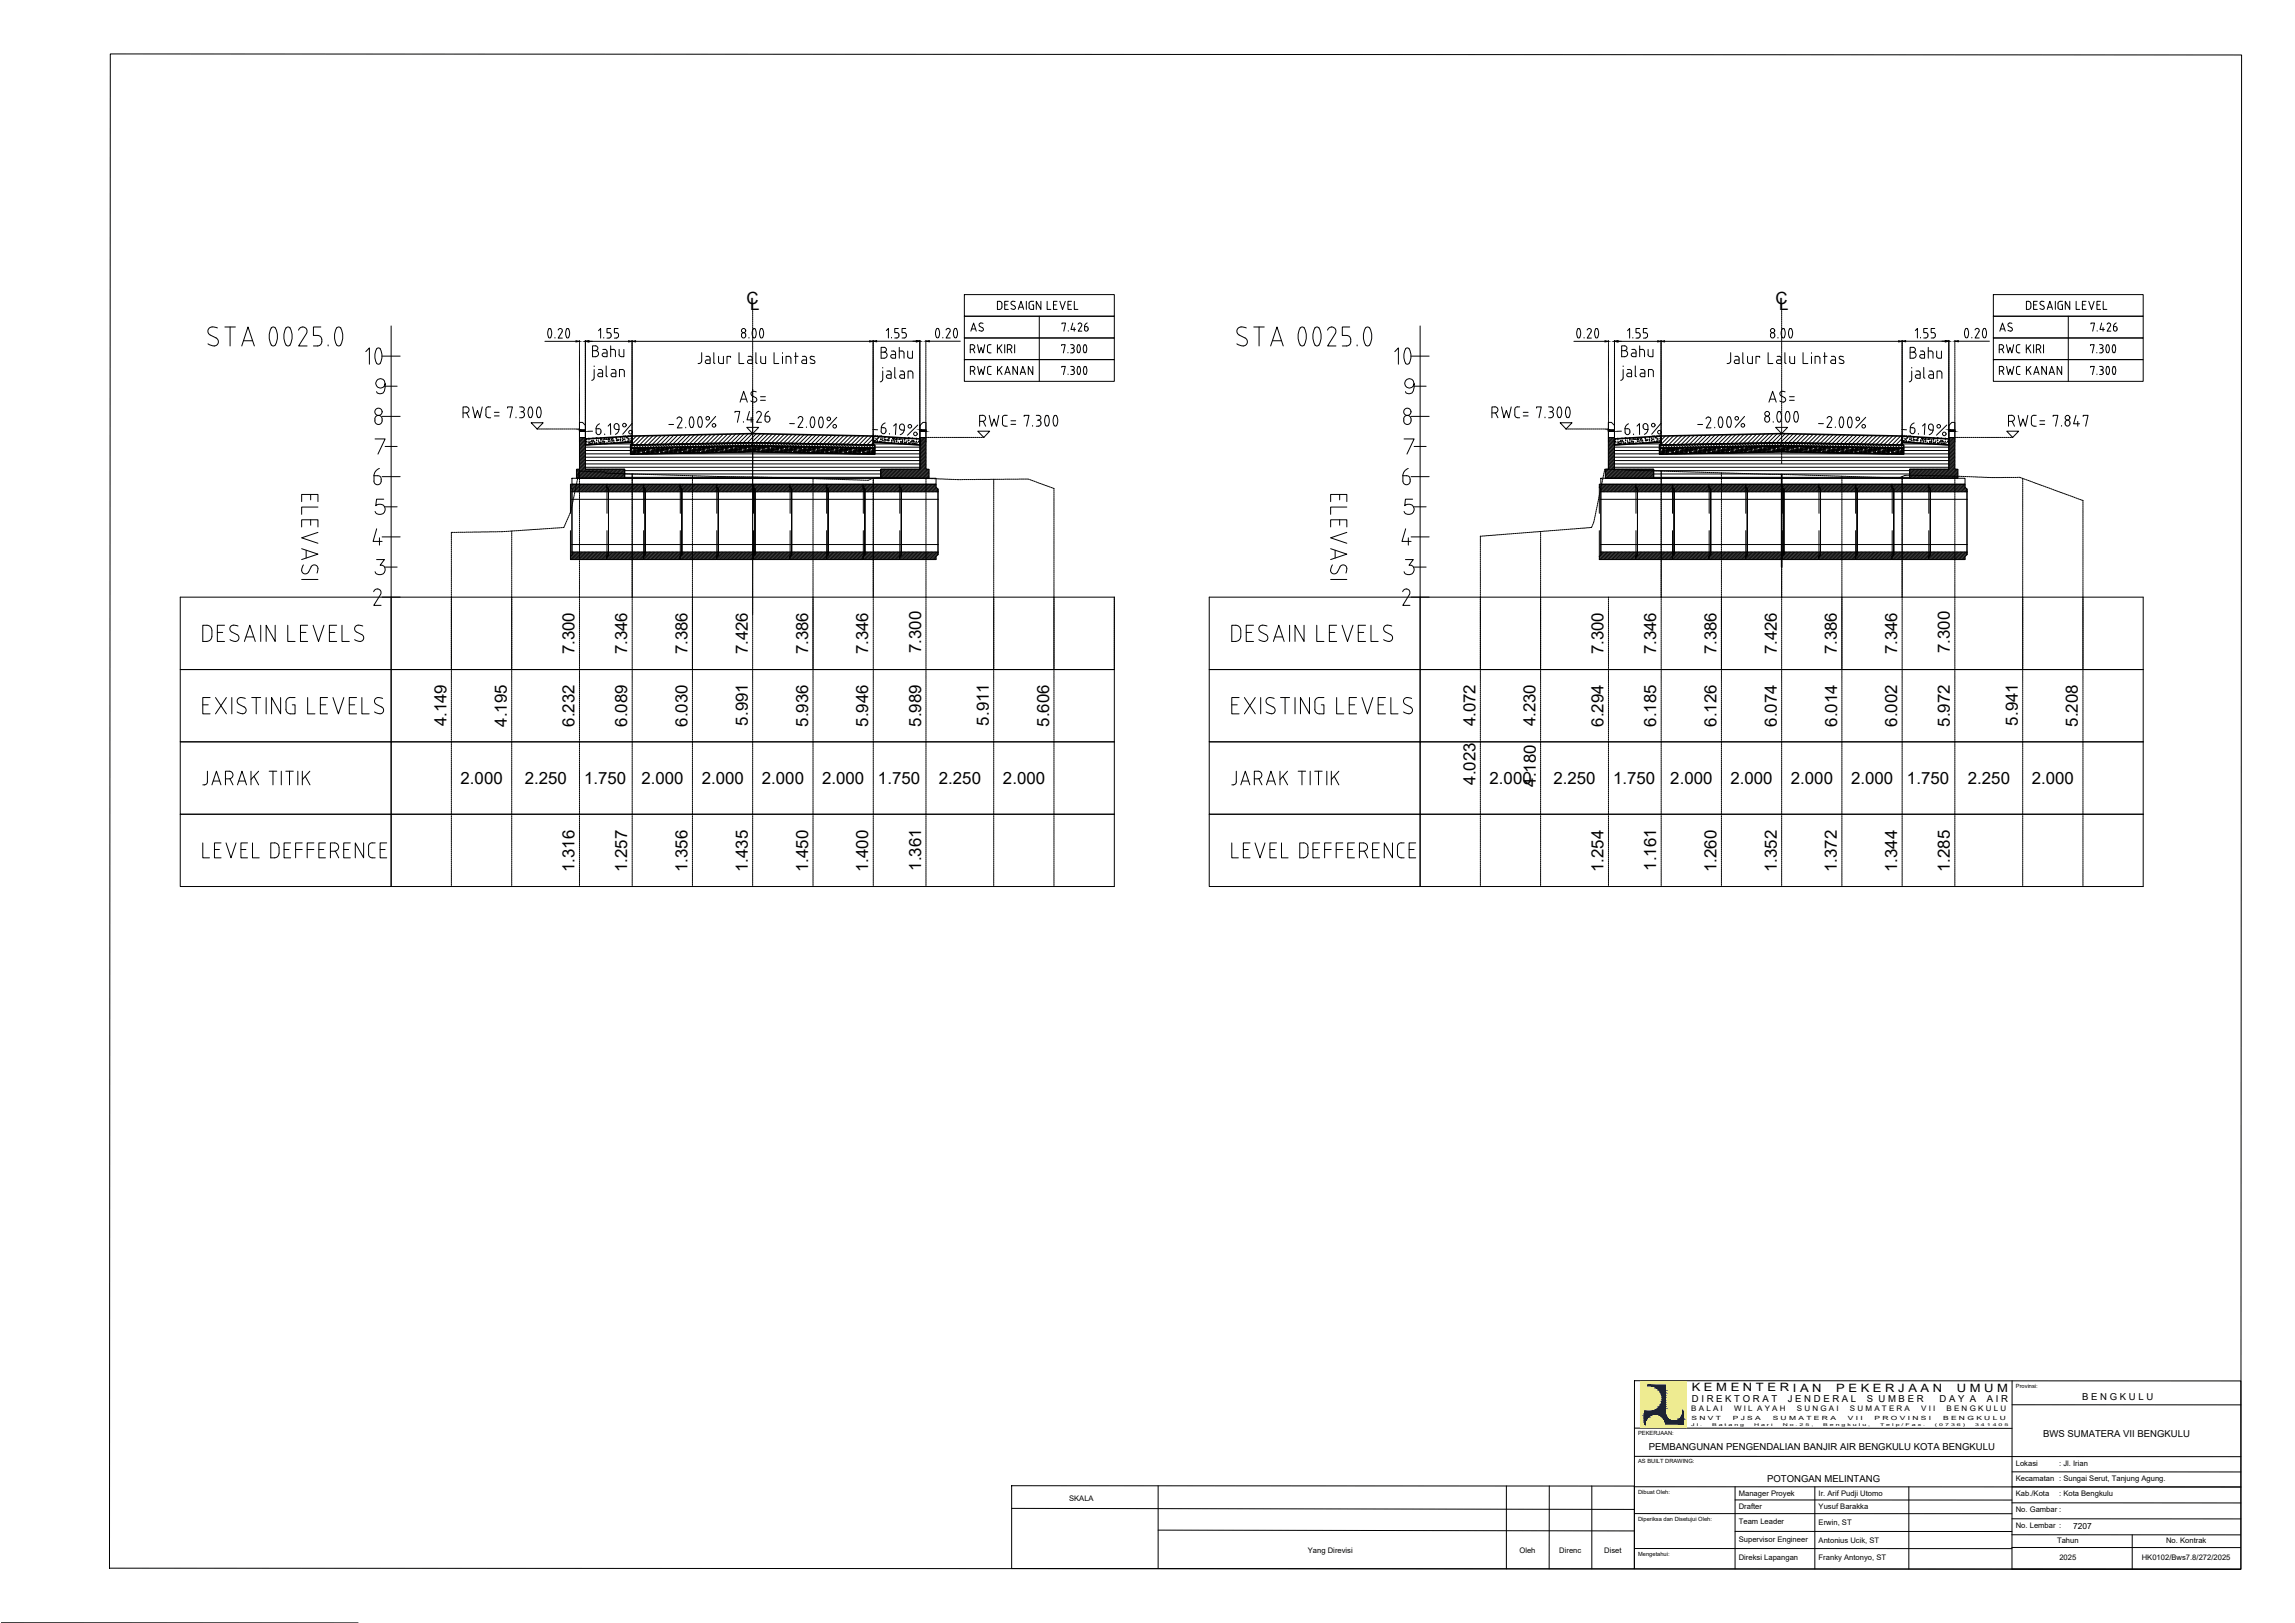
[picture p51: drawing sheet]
<svg xmlns="http://www.w3.org/2000/svg" width="420mm" height="297mm" viewBox="0 0 420 297" stroke-linecap="round" stroke-linejoin="round" font-family="sans-serif">
<defs><g id="words">
<g font-size="9.7">
<text x="63.5" y="69.1">10</text>
<text x="251.9" y="69.1">10</text>
</g>
<g font-size="6.6">
<text x="97" y="63.9">0.20</text>
<text x="167.9" y="63.9">0.20</text>
<text x="285.4" y="63.9">0.20</text>
<text x="356.3" y="63.9">0.20</text>
<text x="255.8" y="90">6</text>
</g>
<g font-size="6.2">
<text x="36.3" y="158.4">LEVEL DEFFERENCE</text>
<text x="224.7" y="158.4">LEVEL DEFFERENCE</text>
</g>
<g font-size="5.7">
<text x="176.7" y="62.4">AS</text>
<text x="365.1" y="62.4">AS</text>
</g>
<g font-size="3.1">
<text x="136.7" y="55.7">C</text>
<text x="137.4" y="56.7">L</text>
<text x="325.1" y="55.7">C</text>
<text x="325.7" y="56.7">L</text>
<text x="105.2" y="119.8" transform="rotate(-90 105.2 119.8)">7.300</text>
<text x="114.8" y="119.8" transform="rotate(-90 114.8 119.8)">7.346</text>
<text x="125.9" y="119.8" transform="rotate(-90 125.9 119.8)">7.386</text>
<text x="136.9" y="119.8" transform="rotate(-90 136.9 119.8)">7.426</text>
<text x="147.9" y="119.8" transform="rotate(-90 147.9 119.8)">7.386</text>
<text x="159" y="119.8" transform="rotate(-90 159 119.8)">7.346</text>
<text x="168.6" y="119.5" transform="rotate(-90 168.6 119.5)">7.300</text>
<text x="293.6" y="119.8" transform="rotate(-90 293.6 119.8)">7.300</text>
<text x="303.2" y="119.8" transform="rotate(-90 303.2 119.8)">7.346</text>
<text x="314.2" y="119.8" transform="rotate(-90 314.2 119.8)">7.386</text>
<text x="325.3" y="119.8" transform="rotate(-90 325.3 119.8)">7.426</text>
<text x="336.3" y="119.8" transform="rotate(-90 336.3 119.8)">7.386</text>
<text x="347.3" y="119.8" transform="rotate(-90 347.3 119.8)">7.346</text>
<text x="357" y="119.5" transform="rotate(-90 357 119.5)">7.300</text>
<text x="81.7" y="133" transform="rotate(-90 81.7 133)">4.149</text>
<text x="92.8" y="133" transform="rotate(-90 92.8 133)">4.195</text>
<text x="105.2" y="133" transform="rotate(-90 105.2 133)">6.232</text>
<text x="114.8" y="133" transform="rotate(-90 114.8 133)">6.089</text>
<text x="125.9" y="133" transform="rotate(-90 125.9 133)">6.030</text>
<text x="136.9" y="132.8" transform="rotate(-90 136.9 132.8)">5.991</text>
<text x="147.9" y="133" transform="rotate(-90 147.9 133)">5.936</text>
<text x="159" y="133" transform="rotate(-90 159 133)">5.946</text>
<text x="168.6" y="133" transform="rotate(-90 168.6 133)">5.989</text>
<text x="181" y="132.8" transform="rotate(-90 181 132.8)">5.911</text>
<text x="192.1" y="133" transform="rotate(-90 192.1 133)">5.606</text>
<text x="270.1" y="133" transform="rotate(-90 270.1 133)">4.072</text>
<text x="281.1" y="133" transform="rotate(-90 281.1 133)">4.230</text>
<text x="293.6" y="133" transform="rotate(-90 293.6 133)">6.294</text>
<text x="303.2" y="133" transform="rotate(-90 303.2 133)">6.185</text>
<text x="314.2" y="133" transform="rotate(-90 314.2 133)">6.126</text>
<text x="325.3" y="133" transform="rotate(-90 325.3 133)">6.074</text>
<text x="336.3" y="133" transform="rotate(-90 336.3 133)">6.014</text>
<text x="347.3" y="133" transform="rotate(-90 347.3 133)">6.002</text>
<text x="357" y="133" transform="rotate(-90 357 133)">5.972</text>
<text x="369.4" y="132.8" transform="rotate(-90 369.4 132.8)">5.941</text>
<text x="380.4" y="133" transform="rotate(-90 380.4 133)">5.208</text>
<text x="84.3" y="143.4">2.000</text>
<text x="96.1" y="143.4">2.250</text>
<text x="107" y="143.4">1.750</text>
<text x="117.4" y="143.4">2.000</text>
<text x="128.5" y="143.4">2.000</text>
<text x="139.5" y="143.4">2.000</text>
<text x="150.5" y="143.4">2.000</text>
<text x="160.7" y="143.4">1.750</text>
<text x="171.9" y="143.4">2.250</text>
<text x="183.6" y="143.4">2.000</text>
<text x="270.1" y="143.6" transform="rotate(-90 270.1 143.6)">4.023</text>
<text x="272.7" y="143.4">2.000</text>
<text x="284.4" y="143.4">2.250</text>
<text x="295.3" y="143.4">1.750</text>
<text x="305.8" y="143.4">2.000</text>
<text x="316.8" y="143.4">2.000</text>
<text x="327.9" y="143.4">2.000</text>
<text x="338.9" y="143.4">2.000</text>
<text x="349.1" y="143.4">1.750</text>
<text x="360.3" y="143.4">2.250</text>
<text x="372" y="143.4">2.000</text>
<text x="281.2" y="144" transform="rotate(-90 281.2 144)">4.180</text>
<text x="105.2" y="159.6" transform="rotate(-90 105.2 159.6)">1.316</text>
<text x="114.8" y="159.6" transform="rotate(-90 114.8 159.6)">1.257</text>
<text x="125.9" y="159.6" transform="rotate(-90 125.9 159.6)">1.356</text>
<text x="136.9" y="159.6" transform="rotate(-90 136.9 159.6)">1.435</text>
<text x="147.9" y="159.6" transform="rotate(-90 147.9 159.6)">1.450</text>
<text x="159" y="159.6" transform="rotate(-90 159 159.6)">1.400</text>
<text x="168.6" y="159.4" transform="rotate(-90 168.6 159.4)">1.361</text>
<text x="293.6" y="159.6" transform="rotate(-90 293.6 159.6)">1.254</text>
<text x="303.2" y="159.4" transform="rotate(-90 303.2 159.4)">1.161</text>
<text x="314.2" y="159.6" transform="rotate(-90 314.2 159.6)">1.260</text>
<text x="325.3" y="159.6" transform="rotate(-90 325.3 159.6)">1.352</text>
<text x="336.3" y="159.6" transform="rotate(-90 336.3 159.6)">1.372</text>
<text x="347.3" y="159.6" transform="rotate(-90 347.3 159.6)">1.344</text>
<text x="357" y="159.6" transform="rotate(-90 357 159.6)">1.285</text>
</g>
<g font-size="2.1">
<text x="309.7" y="254.7">K E M E N T E R I A N</text>
<text x="336.2" y="254.7">P E K E R J A A N</text>
<text x="358.2" y="254.7">U M U M</text>
</g>
<g font-size="1.7">
<text x="309.7" y="256.6">D I R E K T O R A T</text>
<text x="327.3" y="256.6">J E N D E R A L</text>
<text x="341.8" y="256.6">S U M B E R</text>
<text x="355.1" y="256.6">D A Y A</text>
<text x="363.7" y="256.6">A I R</text>
<text x="381.2" y="256.3">B E N G K U L U</text>
<text x="374" y="262.9">BWS SUMATERA VII BENGKULU</text>
<text x="301.8" y="265.3">PEMBANGUNAN PENGENDALIAN BANJIR AIR BENGKULU KOTA BENGKULU</text>
<text x="323.5" y="271.2">POTONGAN MELINTANG</text>
</g>
<text font-size="1.5" x="379.5" y="279.9">7207</text>
<g font-size="1.4">
<text x="309.6" y="258.2">B A L A I</text>
<text x="317.5" y="258.2">W I L A Y A H</text>
<text x="329" y="258.2">S U N G A I</text>
<text x="338.7" y="258.2">S U M A T E R A</text>
<text x="351.7" y="258.2">V I I</text>
<text x="356.4" y="258.2">B E N G K U L U</text>
<text x="369" y="268.2">Lokasi</text>
<text x="377" y="268.3">: Jl. Irian</text>
<text x="195.7" y="274.6">SKALA</text>
<text x="318.3" y="273.8">Manager Proyek</text>
<text x="333" y="273.8">Ir. Arif Pudji Utomo</text>
<text x="369" y="271">Kecamatan : Sungai Serut, Tanjung Agung.</text>
<text x="369" y="273.8">Kab./Kota</text>
<text x="377" y="273.8">: Kota Bengkulu</text>
<text x="318.3" y="276.2">Drafter</text>
<text x="318.3" y="279">Team Leader</text>
<text x="333" y="276.2">Yusuf Barakka</text>
<text x="333" y="279.1">Erwin, ST</text>
<text x="369" y="276.7">No. Gambar :</text>
<text x="369" y="279.6">No. Lembar :</text>
<text x="239.4" y="284.2">Yang Direvisi</text>
<text x="278.2" y="284.3">Oleh</text>
<text x="285.5" y="284.3">Direnc</text>
<text x="293.7" y="284.3">Diset</text>
<text x="318.3" y="282.3">Supervisor Engineer</text>
<text x="318.3" y="285.4">Direksi Lapangan</text>
<text x="333" y="282.3">Antonius Ucik, ST</text>
<text x="333" y="285.5">Franky Antonyo, ST</text>
<text x="376.6" y="282.5">Tahun</text>
<text x="377" y="285.4">2025</text>
<text x="392.1" y="285.5">HK0102/Bws7.8/272/2025</text>
<text x="396.6" y="282.5">No. Kontrak</text>
</g>
<g font-size="1">
<text x="369.1" y="254">Provinsi:</text>
<text x="299.9" y="262.7">PEKERJAAN:</text>
<text x="309.7" y="259.9">S N V T</text>
<text x="317.2" y="259.9">P J S A</text>
<text x="324.5" y="259.9">S U M A T E R A</text>
<text x="338.3" y="259.9">V I I</text>
<text x="343.2" y="259.9">P R O V I N S I</text>
<text x="355.7" y="259.9">B E N G K U L U</text>
<text x="299.9" y="267.8">AS BUILT DRAWING:</text>
<text x="299.9" y="273.4">Dibuat Oleh:</text>
<text x="299.9" y="278.3">Diperiksa dan Disetujui Oleh:</text>
<text x="299.9" y="284.7">Mengetahui:</text>
</g>
<g font-size=".7">
<text x="309.6" y="260.9">J l .</text>
<text x="313.4" y="260.9">B a t a n g</text>
<text x="321.1" y="260.9">H a r i</text>
<text x="326.4" y="260.9">N o . 2 5 ,</text>
<text x="333.8" y="260.9">B e n g k u l u ,</text>
<text x="344.2" y="260.9">T e l p / F a x .</text>
<text x="354.2" y="260.9">( 0 7 3 6 )</text>
<text x="361.6" y="260.9">3 4 1 4 0 5</text>
</g>
</g></defs>
<!-- layer: KOP -->
<g fill="none" stroke="#000" stroke-width=".18">
<path d="M20.2 9.9l390.2 .2-.1 277.1-390.3-.2zM299.2 252.7h111.1v34.5l-111.1-.1zM368.4 252.7l-.1 34.5h41.9M368.4 257.1h41.9M185.2 271.9l114 .1v15.1h-114zM185.2 276.1l114 .2M212 271.9v15.2M275.8 272v15.1M283.6 272v15.1M291.4 272v15.1M299.2 266.5l111.1 .1M299.2 272.1h111.1"/>
<path d="M299.2 261.4h69.2M299.2 277h69.1M317.6 274.5h50.7M317.6 272.1v15M332.3 272.1v15.1M349.5 272.1v15.1M368.3 275l42 .1M368.3 278h42M368.4 269.4h41.9M.2 297h65.4M212 280l87.2 .2M299.2 283.4h69.1"/>
<path d="M317.6 280.3h50.7M368.3 283.2h41.9M368.3 280.9h41.9M390.4 280.9v6.3"/>
</g>
<path d="M300.3 252.9l8.4 8.3v-8.3zM300.3 252.9l8.4 8.3h-8.4z" fill="#f4ee51" stroke="#f4ee51" stroke-width=".18"/>
<path d="M300.3 252.9h8.4v8.3h-8.4zM308.7 252.9v8.3" fill="none" stroke="#f4ee51" stroke-width=".18"/>
<g fill="#002080" stroke="#002080" stroke-width=".18">
<path d="M301.6 253.5l3.3 .1v-.1zM301.6 253.5l3.3 .1h-3.3z"/>
<path d="M302.3 253.6l2.6 .2v-.2zM302.3 253.6l2.6 .2z"/>
<path d="M302.8 253.8l2.1 .1v-.1zM302.8 253.8l2.1 .1h-1.7z"/>
<path d="M303.2 253.9l1.7 .3v-.3zM303.2 253.9l1.7 .3h-1.4z"/>
<path d="M303.5 254.2l1.4 .3v-.3zM303.5 254.2l1.4 .3h-1.1z"/>
<path d="M303.8 254.5l1.1 .4v-.4zM303.8 254.5l1.1 .4h-.8z"/>
<path d="M304.1 254.9l.8 .4v-.4zM304.1 254.9l.8 .4h-.7z"/>
<path d="M304.2 255.3l.7 .4v-.4zM304.2 255.3l.7 .4h-.6z"/>
<path d="M304.3 255.7l.6 .5v-.5zM304.3 255.7l.6 .5h-.6z"/>
<path d="M304.3 256.2l.6 .4v-.4zM304.3 256.2l.6 .4h-.7z"/>
<path d="M304.2 256.6l.7 .4v-.4zM304.2 256.6l.7 .4h-.8z"/>
<path d="M304.1 257l.8 .4v-.4zM304.1 257l.8 .4h-1.1z"/>
<path d="M303.8 257.4l1.1 .3v-.3zM303.8 257.4l1.1 .3h-1.4z"/>
<path d="M303.5 257.7l1.4 .3v-.3zM303.2 258l.3-.3 1.4 .3z"/>
<path d="M303.2 258l1.7 .2v-.2zM302.8 258.2l.4-.2 1.7 .2z"/>
<path d="M302.8 258.2l2.1 .1v-.1zM302.3 258.3l.5-.1 2.1 .1z"/>
<path d="M308 258.3l.2 .3v-.3zM308 258.3l.2 .3h-.1z"/>
<path d="M301 258.3l3.9 .4v-.4zM301 258.3l3.9 .4h-3.9z"/>
<path d="M301 258.7l3.9 .2v-.2zM301 258.7l3.9 .2h-3.9z"/>
<path d="M308.1 258.6l.1 .3v-.3zM308.1 258.6l.1 .3h-.2z"/>
<path d="M303 258.9h1.9zM303 258.9h1.9z"/>
<path d="M301 258.9h2zM301 258.9h1.7z"/>
<path d="M303.4 258.9l1.6 .1-.1-.1zM303.4 258.9l1.6 .1z"/>
<path d="M301 258.9l1.3 .1 .4-.1zM301 258.9l1.3 .1h-1.3z"/>
<path d="M303.7 259h1.3zM303.7 259h1.3z"/>
<path d="M308 258.9l.2 .2v-.2zM308 258.9l.2 .2h-.3z"/>
<path d="M303.8 259l1.3 .2-.1-.2zM303.8 259l1.3 .2h-1z"/>
<path d="M301 259l1 .2 .3-.2zM301 259l1 .2h-1z"/>
<path d="M304.1 259.2l1 .1v-.1zM304.1 259.2l1 .1h-.9z"/>
<path d="M304.2 259.3l1 .1-.1-.1zM304.2 259.3l1 .1h-.9z"/>
<path d="M301 259.2l.8 .2 .2-.2zM301 259.2l.8 .2h-.8z"/>
<path d="M307.9 259.1l.3 .3v-.3zM307.9 259.1l.3 .3h-.4z"/>
<path d="M304.3 259.4l1 .1-.1-.1zM304.3 259.4l1 .1h-.9z"/>
<path d="M307.8 259.4l.4 .2v-.2zM307.8 259.4l.4 .2h-.6z"/>
<path d="M304.4 259.5l1 .2-.1-.2zM304.4 259.5l1 .2h-.8z"/>
<path d="M301 259.4l.5 .2 .3-.2zM301 259.4l.5 .2h-.5z"/>
<path d="M304.6 259.7h.9zM304.6 259.7h.9z"/>
<path d="M307.6 259.6l.6 .2v-.2zM307.4 259.8l.2-.2 .6 .2z"/>
<path d="M304.6 259.7l1.1 .2-.2-.2zM304.6 259.7l1.1 .2h-1z"/>
<path d="M307.4 259.8l.8 .1v-.1zM307.1 259.9l.3-.1 .8 .1z"/>
<path d="M304.7 259.9l1.2 .1zM304.7 259.9l1.2 .1z"/>
<path d="M301 259.6l.3 .4 .2-.4zM301 259.6l.3 .4h-.3z"/>
<path d="M304.8 260h1.2zM304.8 260h1.2z"/>
<path d="M307.1 259.9l1.1 .1v-.1zM306.8 260h1.4z"/>
<path d="M306.8 260l1.4 .1zM306.6 260.1h1.6z"/>
<path d="M304.8 260l1.5 .1zM304.8 260l1.5 .1z"/>
<path d="M306.6 260.1h1.6zM306.5 260.1h1.7z"/>
<path d="M304.8 260.1h1.7zM304.8 260.1h1.7z"/>
<path d="M304.8 260.1l3.4 .2v-.2zM304.8 260.1l3.4 .2h-3.3z"/>
<path d="M301 260l.2 .3 .1-.3zM301 260l.2 .3h-.2z"/>
<path d="M304.9 260.3l3.3 .4v-.4zM304.9 260.3l3.3 .4h-3.3z"/>
<path d="M301 260.3l.2 .4v-.4zM301 260.3l.2 .4h-.2z"/>
</g>
<!-- layer: C-SECTIONVIEWS_Text (Titles) -->
<g fill="none" stroke="#000" stroke-width=".18">
<path d="M38.8 59.8a.77 .77 0 0 0-.7 .6 .77 .77 0 0 0 .4 .9M38.8 59.8l1 .2M41.2 59.8h1.9M42.1 59.8v3.5M49.8 59.9h.4a2.65 2.65 0 0 1 0 3.4h-.3a2.83 2.83 0 0 1-.1-3.4zM58.7 59.8h-1.3v1.6h.7a.77 .77 0 0 1 .8 .8M227.2 59.8l1 .2M227.2 59.8a.77 .77 0 0 0-.7 .6 .77 .77 0 0 0 .4 .9M229.5 59.8h2M230.5 59.8v3.5M247.1 59.8h-1.4v1.6h.8a.98 .98 0 0 1 .8 1 .98 .98 0 0 1-.8 .9h-.8M38.5 61.3l1.1 .6"/>
<path d="M39.6 61.9a.82 .82 0 0 1 .2 1.1 .82 .82 0 0 1-1.2 .2l-.5-.3M44.3 63.3l1.1-3.5 1.2 3.5M44.6 62.4h1.6M53.1 60a3.2 3.2 0 0 1 0 3.1M53.1 60l-.5-.1a2.65 2.65 0 0 0 0 3.4l.5-.2M54.7 60.4a.79 .79 0 0 1 1-.5 .79 .79 0 0 1 .4 1.1l-1.4 2.3h1.5M58.9 62.5a.77 .77 0 0 1-.8 .8h-.7M58.9 62.2v.4M60.1 63.1v.2M68.6 76.7a.67 .67 0 0 1 .7-.7 .67 .67 0 0 1 .7 .7M68.6 76.7v.3M70 76.7a.7 .7 0 0 1-.5 1 .7 .7 0 0 1-.9-.7"/>
<path d="M226.9 61.3l1 .6a.83 .83 0 0 1 .3 1.1 .83 .83 0 0 1-1.2 .2l-.6-.3M232.6 63.3l1.2-3.5 1.1 3.5M233 62.4h1.6M238 60l.6-.1a2.73 2.73 0 0 1 0 3.4h-.3a2.82 2.82 0 0 1-.3-3.3zM240.7 60l.5-.1a2.65 2.65 0 0 1 0 3.4l-.5-.2M240.7 60a3.2 3.2 0 0 0 0 3.1M243 60.4a.78 .78 0 0 1 1.1-.5 .78 .78 0 0 1 .4 1.1M244.5 61l-1.4 2.3h1.5M248.5 63.1v.2M257 76.7a.67 .67 0 0 1 .7-.7 .67 .67 0 0 1 .6 .7M257 76.7a.72 .72 0 0 0 .7 1 .72 .72 0 0 0 .6-1M55.2 91.8v-1.3h3v1.3"/>
<path d="M55.2 96.4v-1.3h3v1.3M56.9 90.5v1M56.9 95.1v1M58.2 92.8h-3v1.3M58.2 97.4l-3 1 3 1M68.5 87.1a1.28 1.28 0 0 1 1.1 .1 .81 .81 0 0 1 .1 1.1 .81 .81 0 0 1-1.1 .2l-.1-.5zM68.7 80.3h1.8l-1.3 2.8M69 96.8l-.7 2.3h1.7M69.5 85.7a1.51 1.51 0 0 0-1 1.4M69.5 98.4v1.4M70.3 91.4h-1.4l-.1 1.1a.98 .98 0 0 1 1.5 0 .98 .98 0 0 1-.2 1.5 .98 .98 0 0 1-1.4-.4M243.6 91.8v-1.3h3v1.3"/>
<path d="M243.6 96.4v-1.3h3v1.3M245.3 90.5v1M245.3 95.1v1M246.6 92.8h-3v1.3M246.6 97.4l-3 1 3 1M257 80.3h1.9l-1.3 2.8M257.3 96.8l-.6 2.3h1.6M257.8 98.4v1.4M258.6 91.4h-1.3l-.1 1.1a.98 .98 0 0 1 1.5 0 .98 .98 0 0 1-.2 1.5 .98 .98 0 0 1-1.5-.4M38.8 115.3a.9 .9 0 0 0-.9-.9h-.8v3a1.3 1.3 0 0 0 1.6-.6l.1-.3M38.8 115.3v1.2M39.8 115.7h1"/>
<path d="M41.1 114.4h-1.3v3h1.3M42.1 117.1l1 .3M42.5 115.7l.9 .4M43.4 116.1a.67 .67 0 0 1 .3 .8 .67 .67 0 0 1-.6 .5M43.6 114.6l-.3-.1a.73 .73 0 0 0-1.1 .1 .73 .73 0 0 0 .2 1.1M44.7 117.4l1-3 1 3M45 116.6h1.4M47.7 114.4v3M50.4 114.4v3l-1.7-3v3M52.7 114.4v3h1.3M55 115.7h1M55.2 100.4l3 1-3 1"/>
<path d="M55.2 106.1h3M55.2 104.4a.67 .67 0 0 0 .5 .6 .67 .67 0 0 0 .8-.3M55.6 103.4l-.4 1M56 100.7v1.4M56.3 114.4h-1.3v3h1.3M56.9 103.8a.73 .73 0 0 1 1.1-.2 .73 .73 0 0 1 .1 1l-.1 .3M57 103.8l-.5 .9M57.3 114.4l1 3 1-3M60.3 115.7h1M61.6 114.4h-1.3v3h1.3M62.6 114.4v3h1.3M65.3 115.7l.9 .4"/>
<path d="M66.2 116.1a.72 .72 0 0 1 .2 1.1 .72 .72 0 0 1-1 .1l-.5-.2M66.4 114.6l-.3-.1a.73 .73 0 0 0-1 .1 .73 .73 0 0 0 .2 1.1M68.9 102.4h1.5l-.8 1a.89 .89 0 0 1 .9 1.1 .89 .89 0 0 1-1.2 .7l-.4-.2-.2-.4M69.1 107.8l-.3 .1-.4 .4M69.1 107.8a.67 .67 0 0 1 .6 1M69.7 108.8l-1.3 2h1.4M225.5 114.4h.7a.94 .94 0 0 1 1 .9l-.1 1.2a.9 .9 0 0 1-.9 .9h-.7zM228.2 115.7h1M229.5 114.4h-1.3v3h1.3M230.8 115.7l1 .4M231.7 116.1a.71 .71 0 0 1 .3 1.1 .71 .71 0 0 1-1.1 .1l-.4-.2M232 114.6l-.3-.1a.73 .73 0 0 0-1.1 .1 .73 .73 0 0 0 .2 1.1"/>
<path d="M233.1 117.4l1-3 1 3M233.4 116.6h1.4M236.1 114.4v3M238.7 114.4v3l-1.6-3v3M241.1 114.4v3h1.3M243.4 115.7h1M243.6 104.4a.67 .67 0 0 0 .5 .6 .67 .67 0 0 0 .7-.3M243.6 100.4l3 1-3 1M243.6 106.1h3M243.9 103.4l-.3 1M244.4 100.7v1.4M244.7 114.4h-1.3v3h1.3"/>
<path d="M244.9 104.7l.4-.9a.73 .73 0 0 1 1.1-.2 .73 .73 0 0 1 .1 1l-.1 .3M245.7 114.4l1 3 1-3M248.7 115.7h1M250 114.4h-1.3v3h1.3M251 114.4v3h1.3M253.7 115.7l.9 .4M254.6 116.1a.71 .71 0 0 1 .2 1.1 .71 .71 0 0 1-1 .1l-.5-.2M254.8 114.6l-.3-.1a.73 .73 0 0 0-1 .1 .73 .73 0 0 0 .2 1.1M256.8 108.3a.67 .67 0 0 1 .9-.5 .67 .67 0 0 1 .3 1M257.3 102.4h1.4l-.7 1a.89 .89 0 0 1 .9 1.1 .89 .89 0 0 1-1.2 .7l-.4-.2-.3-.4M258 108.8l-1.2 2h1.3M37.1 129h1"/>
<path d="M38.5 127.7h-1.4v2.9h1.4M39.5 127.7l1.9 2.9M41.4 127.7l-1.9 2.9M42.4 127.7v2.9M43.4 130.3l1 .3M44.9 127.8l-.3-.1a.73 .73 0 0 0-1 .2 .73 .73 0 0 0 .2 1l.9 .5a.67 .67 0 0 1 .3 .7 .67 .67 0 0 1-.6 .5M46.1 127.7h1.6M46.9 127.7v2.9M48.7 127.7v2.9M51.4 127.7v2.9l-1.7-2.9v2.9M54 127.7l-.8-.1a.8 .8 0 0 0-.8 .9l-.1 1.3a.84 .84 0 0 0 .9 .8h.8v-1.6h-.5M56.3 127.7v2.9h1.4"/>
<path d="M58.7 129h.9M60 127.7h-1.3v2.9h1.3M61 127.7l1 2.9 .9-2.9M63.9 129h1M65.3 127.7h-1.4v2.9h1.4M66.3 127.7v2.9h1.3M68.6 130.3l1 .3M69.9 129.4a.67 .67 0 0 1 .3 .7 .67 .67 0 0 1-.6 .5M70.1 127.8l-.3-.1a.73 .73 0 0 0-1.1 .2 .73 .73 0 0 0 .2 1l1 .5M225.5 129h1M226.8 127.7h-1.3v2.9h1.3M227.8 127.7l2 2.9"/>
<path d="M229.8 127.7l-2 2.9M230.8 127.7v2.9M231.8 130.3l1 .3M233.3 127.8l-.3-.1a.73 .73 0 0 0-1.1 .2 .73 .73 0 0 0 .2 1l1 .5a.66 .66 0 0 1 .3 .7 .66 .66 0 0 1-.6 .5M234.4 127.7h1.7M235.3 127.7v2.9M237.1 127.7v2.9M239.7 127.7v2.9l-1.6-2.9v2.9M240.7 129.8a.84 .84 0 0 0 .8 .8M240.7 128.5v1.3M241.5 127.6a.84 .84 0 0 0-.8 .9M241.6 127.7h.8"/>
<path d="M241.9 129h.5v1.6h-.8M244.7 127.7v2.9h1.3M247 129h1M248.3 127.7h-1.3v2.9h1.3M249.3 127.7l1 2.9 1-2.9M252.3 129h1M253.6 127.7h-1.3v2.9h1.3M254.6 127.7v2.9h1.3M256.9 130.3l1 .3M258.4 127.8l-.2-.1a.73 .73 0 0 0-1.1 .2 .73 .73 0 0 0 .2 1l.9 .5a.66 .66 0 0 1 .4 .7 .66 .66 0 0 1-.7 .5M37.1 143.6h.3M38 141.1v2l-.1 .3-.5 .2"/>
<path d="M38.8 143.6l.8-2.5 .8 2.5M39 142.9h1.2M41.3 142.5h.7a.69 .69 0 0 0 .7-.7 .69 .69 0 0 0-.7-.7h-.7v2.5M42.1 142.5l.6 1.1M43.5 143.6l.8-2.5 .8 2.5M43.7 142.9h1.2M46 141.1v2.5M46.5 142.1l.8 1.5M47.3 141.1l-1.3 1.6M49.3 141.1h1.4M50 141.1v2.5M51.5 141.1v2.5"/>
<path d="M52.3 141.1h1.4M53 141.1v2.5M54.5 141.1v2.5M55.4 141.1v2.5M55.9 142.1l.8 1.5M56.7 141.1l-1.3 1.6M226.3 141.1v2a.63 .63 0 0 1-.8 .5M227.2 143.6l.8-2.5 .8 2.5M227.4 142.9h1.2M229.6 142.5h.7M230.3 141.1a.69 .69 0 0 1 .7 .7 .69 .69 0 0 1-.7 .7M230.3 141.1h-.7v2.5"/>
<path d="M230.5 142.5l.5 1.1M231.9 143.6l.8-2.5 .8 2.5M232.1 142.9h1.2M234.3 141.1v2.5M234.9 142.1l.8 1.5M235.7 141.1l-1.4 1.6M237.7 141.1h1.3M238.4 141.1v2.5M239.9 141.1v2.5M240.7 141.1h1.4M241.4 141.1v2.5M242.9 141.1v2.5"/>
<path d="M243.7 141.1v2.5M244.3 142.1l.8 1.5M245.1 141.1l-1.4 1.6"/>
<circle cx="69.3" cy="75.4" r=".67"/>
<circle cx="257.7" cy="75.4" r=".67"/>
</g>
<!-- layer: C-SECTIONVIEWS_Grid -->
<g fill="none" stroke="#000" stroke-width=".18">
<path d="M71.6 59.7v102.5M260 59.7v102.5M70 76.2h3.3M258.3 76.2h3.3M70 98.3h3.3M70 87.2h3.3M70.5 92.8h2.2M70.5 81.7h2.2M258.3 98.3h3.3M258.9 92.8h2.2M258.9 81.7h2.2M70.5 103.8h2.2"/>
<path d="M73.3 109.3h-40.3v13.2h38.6v-13.2h132.4v52.9h-132.4M258.9 103.8h2.2M261.6 109.3h-40.2v13.2h38.6v-13.2h132.4v52.9h-132.4M33 122.5h171h-132.4v13.3h-38.6zM33 135.8h171h-132.4v13.2h-38.6zM221.4 122.5h171h-132.4v13.3h-38.6zM221.4 135.8h171h-132.4v13.2h-38.6zM33 149h171h-132.4v13.2h-38.6zM221.4 149h171h-132.4v13.2h-38.6z"/>
</g>
<!-- layer: C-SECTIONVIEWS_Text (Band Entries) -->
<g fill="none" stroke="#000" stroke-width=".18">
<path d="M137.8 71.2v.1M137.8 71.5v.2M137.8 71.8v.3M137.8 72.2v.3M137.8 72.6v.2M137.8 73v.2M137.8 73.3v.3M137.8 73.7v.3M137.8 74.1v.2M137.8 74.5v.2M137.8 74.8v.3M137.8 75.2v.3"/>
<path d="M137.8 75.6v.2M137.8 76v.2M137.8 76.3v.3M137.8 76.7v.3M137.8 77.1v.3M137.8 77.5v.2M137.8 77.8v.3M137.8 78.2v.3M137.8 78.6v.2M137.8 79v.2M137.8 79.3v.3M137.8 79.7v.3"/>
<path d="M82.6 97.4v.3M82.6 97.8v.3M82.6 98.2v.2M82.6 98.6v.2M82.6 98.9v.3M82.6 99.3v.3M82.6 99.7v.2M93.7 97.2v.2M93.7 97.5v.3M93.7 97.9v.2M93.7 98.2v.3M93.7 98.6v.3"/>
<path d="M93.7 99v.2M93.7 99.4v.2M93.7 99.7v.3M106.1 86v.4M106.1 86.5v.2M106.1 86.9v.2M106.1 87.2v.3M106.1 87.6v.3M106.1 88v.3M106.1 88.4v.2M106.1 88.7v.3M106.1 89.1v.3"/>
<path d="M106.1 89.5v.2M106.1 89.9v.2M106.1 90.2v.3M106.1 90.6v.3M106.1 91v.2M106.1 91.4v.2M106.1 91.7v.3M106.1 92.1v.3M106.1 92.5v.2M106.1 92.9v.2M106.1 93.2v.3M106.1 93.6v.3"/>
<path d="M106.1 94v.2M106.1 94.4v.2M106.1 94.7v.3M106.1 95.1v.3M106.1 95.5v.2M106.1 95.9v.2M106.1 96.2v.3M106.1 96.6v.3M106.1 97v.2M106.1 97.4v.2M106.1 97.7v.3M106.1 98.1v.3"/>
<path d="M106.1 98.5v.2M106.1 98.9v.2M106.1 99.2v.3M106.1 99.6v.3M106.1 100v.2M115.7 86.7v.2M115.7 87v.3M115.7 87.4v.3M115.7 87.8v.2M115.7 88.1v.3M115.7 88.5v.3M115.7 88.9v.2"/>
<path d="M115.7 89.3v.2M115.7 89.6v.3M115.7 90v.3M115.7 90.4v.2M115.7 90.8v.2M115.7 91.2v.2M115.7 91.5v.3M115.7 91.9v.2M115.7 92.3v.2M115.7 92.7v.2M115.7 93v.3M115.7 93.4v.2"/>
<path d="M115.7 93.8v.2M115.7 94.2v.2M115.7 94.5v.3M115.7 94.9v.3M115.7 95.3v.2M115.7 95.6v.3M115.7 96v.3M115.7 96.4v.3M115.7 96.8v.2M115.7 97.1v.3M115.7 97.5v.3M115.7 97.9v.3"/>
<path d="M115.7 98.3v.2M115.7 98.6v.3M115.7 99v.3M115.7 99.4v.2M115.7 99.8v.2M126.8 87.1v.2M126.8 87.4v.2M126.8 87.7v.3M126.8 88.1v.3M126.8 88.5v.3M126.8 88.9v.2M126.8 89.2v.3"/>
<path d="M126.8 89.6v.3M126.8 90v.2M126.8 90.4v.2M126.8 90.7v.3M126.8 91.1v.3M126.8 91.5v.2M126.8 91.9v.2M126.8 92.3v.2M126.8 92.6v.3M126.8 93v.2M126.8 93.4v.2M126.8 93.8v.2"/>
<path d="M126.8 94.1v.3M126.8 94.5v.2M126.8 94.9v.2M126.8 95.3v.2M126.8 95.6v.3M126.8 96v.3M126.8 96.4v.2M126.8 96.7v.3M126.8 97.1v.3M126.8 97.5v.3M126.8 97.9v.2M126.8 98.2v.3"/>
<path d="M126.8 98.6v.3M126.8 99v.3M126.8 99.4v.2M126.8 99.7v.3M137.8 80.1v.2M137.8 80.5v.2M137.8 80.8v.3M137.8 81.2v.3M137.8 81.5v31M148.8 87.6v.3M148.8 88v.3M148.8 88.4v.2"/>
<path d="M148.8 88.8v.2M148.8 89.1v.3M148.8 89.5v.3M148.8 89.9v.2M148.8 90.3v.2M148.8 90.6v.3M148.8 91v.3M148.8 91.4v.2M148.8 91.8v.2M148.8 92.1v.3M148.8 92.5v.3M148.8 92.9v.2"/>
<path d="M148.8 93.3v.2M148.8 93.6v.3M148.8 94v.3M148.8 94.4v.2M148.8 94.7v.3M148.8 95.1v.3M148.8 95.5v.3M148.8 95.9v.2M148.8 96.3v.2M148.8 96.6v.3M148.8 97v.2M148.8 97.4v.2"/>
<path d="M148.8 97.8v.2M148.8 98.1v.3M148.8 98.5v.2M148.8 98.9v.2M148.8 99.3v.2M148.8 99.6v.3M148.8 100v.3M159.9 87.5v.2M159.9 87.8v.2M159.9 88.2v.2M159.9 88.5v.3M159.9 88.9v.3"/>
<path d="M159.9 89.3v.2M159.9 89.7v.2M159.9 90.1v.2M159.9 90.4v.3M159.9 90.8v.2M159.9 91.2v.2M159.9 91.5v.3M159.9 91.9v.3M159.9 92.3v.2M159.9 92.7v.2M159.9 93v.3M159.9 93.4v.3"/>
<path d="M159.9 93.8v.3M159.9 94.2v.2M159.9 94.5v.3M159.9 94.9v.3M159.9 95.3v.2M159.9 95.7v.2M159.9 96v.3M159.9 96.4v.3M159.9 96.8v.2M159.9 97.2v.2M159.9 97.5v.3M159.9 97.9v.3"/>
<path d="M159.9 98.3v.2M159.9 98.7v.2M159.9 99v.3M159.9 99.4v.3M159.9 99.8v.2M169.5 87.6v.3M169.5 88v.3M169.5 88.4v.2M169.5 88.7v.3M169.5 89.1v.3M169.5 89.5v.3M169.5 89.9v.2"/>
<path d="M169.5 90.2v.3M169.5 90.6v.3M169.5 91v.3M169.5 91.4v.2M169.5 91.7v.3M169.5 92.1v.3M169.5 92.5v.2M169.5 92.9v.2M169.5 93.2v.3M169.5 93.6v.3M169.5 94v.2M169.5 94.4v.2"/>
<path d="M169.5 94.7v.3M169.5 95.1v.3M169.5 95.5v.2M169.5 95.9v.2M169.5 96.3v.2M169.5 96.6v.3M169.5 97v.2M169.5 97.4v.2M169.5 97.8v.2M169.5 98.1v.3M169.5 98.5v.2M169.5 98.9v.2"/>
<path d="M169.5 99.3v.2M169.5 99.6v.3M169.5 100v.3M181.9 87.7v.3M181.9 88.1v.2M181.9 88.4v.3M181.9 88.8v.3M181.9 89.2v.3M181.9 89.6v.2M181.9 89.9v.3M181.9 90.3v.3M181.9 90.7v.3"/>
<path d="M181.9 91.1v.2M181.9 91.4v.3M181.9 91.8v.3M181.9 92.2v.2M181.9 92.6v.2M181.9 92.9v.3M181.9 93.3v.3M181.9 93.7v.2M181.9 94.1v.2M181.9 94.5v.2M181.9 94.8v.3M181.9 95.2v.2"/>
<path d="M181.9 95.6v.2M181.9 96v.2M181.9 96.3v.3M181.9 96.7v.3M181.9 97.1v.2M181.9 97.5v.2M181.9 97.8v.3M181.9 98.2v.3M181.9 98.6v.2M181.9 98.9v.3M181.9 99.3v.3M181.9 99.7v.3"/>
<path d="M193 89.4v.1M193 89.7v.2M193 90.1v.2M193 90.4v.3M193 90.8v.2M193 91.2v.2M193 91.5v.3M193 91.9v.3M193 92.3v.2M193 92.7v.2M193 93v.3M193 93.4v.3"/>
<path d="M193 93.8v.3M193 94.2v.2M193 94.5v.3M193 94.9v.3M193 95.3v.2M193 95.7v.2M193 96v.3M193 96.4v.3M193 96.8v.2M193 97.2v.2M193 97.5v.3M193 97.9v.3"/>
<path d="M193 98.3v.2M193 98.7v.2M193 99v.3M193 99.4v.3M193 99.8v.2M271 98.1v.3M271 98.5v.3M271 98.9v.3M271 99.3v.2M271 99.7v.2M282 97.3v.1M282 97.5v.3"/>
<path d="M282 97.9v.3M282 98.3v.2M282 98.7v.2M282 99v.3M282 99.4v.3M282 99.8v.2M294.5 84.3v.2M294.5 84.6v.2M294.5 85v.2M294.5 85.4v.2M294.5 85.7v.2M304.1 86.2v.3"/>
<path d="M304.1 86.6v.2M304.1 86.9v.3M304.1 87.3v.3M304.1 87.7v.3M304.1 88.1v.2M304.1 88.4v.3M304.1 88.8v.3M304.1 89.2v.2M304.1 89.6v.2M304.1 89.9v.3M304.1 90.3v.3M304.1 90.7v.2"/>
<path d="M304.1 91.1v.2M304.1 91.4v.3M304.1 91.8v.3M304.1 92.2v.2M304.1 92.6v.2M304.1 92.9v.3M304.1 93.3v.3M304.1 93.7v.2M304.1 94.1v.2M304.1 94.5v.2M304.1 94.8v.3M304.1 95.2v.2"/>
<path d="M304.1 95.6v.2M304.1 96v.2M304.1 96.3v.3M304.1 96.7v.3M304.1 97.1v.2M304.1 97.4v.3M304.1 97.8v.3M304.1 98.2v.3M304.1 98.6v.2M304.1 98.9v.3M304.1 99.3v.3M304.1 99.7v.3"/>
<path d="M315.2 86.5v.3M315.2 86.9v.3M315.2 87.3v.3M315.2 87.7v.2M315.2 88v.3M315.2 88.4v.3M315.2 88.8v.3M315.2 89.2v.2M315.2 89.5v.3M315.2 89.9v.3M315.2 90.3v.2M315.2 90.7v.2"/>
<path d="M315.2 91v.3M315.2 91.4v.3M315.2 91.8v.2M315.2 92.2v.2M315.2 92.5v.3M315.2 92.9v.3M315.2 93.3v.2M315.2 93.7v.2M315.2 94.1v.2M315.2 94.4v.3M315.2 94.8v.2M315.2 95.2v.2"/>
<path d="M315.2 95.6v.2M315.2 95.9v.3M315.2 96.3v.2M315.2 96.7v.2M315.2 97.1v.2M315.2 97.4v.3M315.2 97.8v.3M315.2 98.2v.2M315.2 98.5v.3M315.2 98.9v.3M315.2 99.3v.3M315.2 99.7v.2"/>
<path d="M326.2 86.8v.3M326.2 87.3v.2M326.2 87.6v.3M326.2 88v.3M326.2 88.4v.2M326.2 88.8v.2M326.2 89.1v.3M326.2 89.5v.3M326.2 89.9v.2M326.2 90.3v.2M326.2 90.6v.3M326.2 91v.3"/>
<path d="M326.2 91.4v.2M326.2 91.7v.3M326.2 92.1v.3M326.2 92.5v.3M326.2 92.9v.2M326.2 93.2v.3M326.2 93.6v.3M326.2 94v.2M326.2 94.4v.2M326.2 94.7v.3M326.2 95.1v.3M326.2 95.5v.2"/>
<path d="M326.2 95.9v.2M326.2 96.3v.2M326.2 96.6v.3M326.2 97v.2M326.2 97.4v.2M326.2 97.8v.2M326.2 98.1v.3M326.2 98.5v.2M326.2 98.9v.2M326.2 99.3v.2M326.2 99.6v.3M326.2 100v.3"/>
<path d="M337.2 87.2v.1M337.2 87.4v.3M337.2 87.8v.2M337.2 88.2v.2M337.2 88.5v.3M337.2 88.9v.3M337.2 89.3v.2M337.2 89.7v.2M337.2 90.1v.2M337.2 90.4v.3M337.2 90.8v.2M337.2 91.2v.2"/>
<path d="M337.2 91.5v.3M337.2 91.9v.3M337.2 92.3v.2M337.2 92.7v.2M337.2 93v.3M337.2 93.4v.3M337.2 93.8v.3M337.2 94.2v.2M337.2 94.5v.3M337.2 94.9v.3M337.2 95.3v.2M337.2 95.7v.2"/>
<path d="M337.2 96v.3M337.2 96.4v.3M337.2 96.8v.2M337.2 97.2v.2M337.2 97.5v.3M337.2 97.9v.3M337.2 98.3v.2M337.2 98.7v.2M337.2 99v.3M337.2 99.4v.3M337.2 99.8v.2M348.2 87.2v.3"/>
<path d="M348.2 87.6v.3M348.2 88v.3M348.2 88.4v.2M348.2 88.8v.2M348.2 89.1v.3M348.2 89.5v.3M348.2 89.9v.2M348.2 90.3v.2M348.2 90.6v.3M348.2 91v.3M348.2 91.4v.2M348.2 91.8v.2"/>
<path d="M348.2 92.1v.3M348.2 92.5v.3M348.2 92.9v.2M348.2 93.3v.2M348.2 93.6v.3M348.2 94v.3M348.2 94.4v.2M348.2 94.8v.2M348.2 95.1v.3M348.2 95.5v.3M348.2 95.9v.2M348.2 96.3v.2"/>
<path d="M348.2 96.6v.3M348.2 97v.3M348.2 97.4v.2M348.2 97.8v.2M348.2 98.1v.3M348.2 98.5v.3M348.2 98.9v.2M348.2 99.3v.2M348.2 99.6v.3M357.9 87.2v.1M357.9 87.4v.3M357.9 87.8v.2"/>
<path d="M357.9 88.2v.2M357.9 88.5v.3M357.9 88.9v.3M357.9 89.3v.2M357.9 89.7v.2M357.9 90v.3M357.9 90.4v.3M357.9 90.8v.2M357.9 91.2v.2M357.9 91.5v.3M357.9 91.9v.3M357.9 92.3v.2"/>
<path d="M357.9 92.7v.2M357.9 93v.3M357.9 93.4v.3M357.9 93.8v.2M357.9 94.2v.2M357.9 94.5v.3M357.9 94.9v.3M357.9 95.3v.2M357.9 95.7v.2M357.9 96v.3M357.9 96.4v.3M357.9 96.8v.2"/>
<path d="M357.9 97.2v.2M357.9 97.5v.3M357.9 97.9v.3M357.9 98.3v.2M357.9 98.7v.2M357.9 99v.3M357.9 99.4v.3M357.9 99.8v.2M370.3 87.6v.3M370.3 88v.3M370.3 88.4v.2M370.3 88.7v.3"/>
<path d="M370.3 89.1v.3M370.3 89.5v.3M370.3 89.9v.2M370.3 90.2v.3M370.3 90.6v.3M370.3 91v.2M370.3 91.4v.2M370.3 91.7v.3M370.3 92.1v.3M370.3 92.5v.2M370.3 92.9v.2M370.3 93.2v.3"/>
<path d="M370.3 93.6v.3M370.3 94v.2M370.3 94.4v.2M370.3 94.7v.3M370.3 95.1v.3M370.3 95.5v.2M370.3 95.9v.2M370.3 96.3v.2M370.3 96.6v.3M370.3 97v.2M370.3 97.4v.2M370.3 97.7v.3"/>
<path d="M370.3 98.1v.3M370.3 98.5v.2M370.3 98.9v.2M370.3 99.2v.3M370.3 99.6v.3M370.3 100v.3M381.3 91.6v.2M381.3 91.9v.2M381.3 92.3v.2M381.3 92.6v.3M381.3 93v.3M381.3 93.4v.2"/>
<path d="M381.3 93.8v.2M381.3 94.1v.3M381.3 94.5v.3M381.3 94.9v.2M381.3 95.3v.2M381.3 95.6v.3M381.3 96v.3M381.3 96.4v.2M381.3 96.8v.2M381.3 97.1v.3M381.3 97.5v.3M381.3 97.9v.2"/>
<path d="M381.3 98.3v.2M381.3 98.6v.3M381.3 99v.3M381.3 99.4v.2M381.3 99.8v.2M82.6 100.1v.2M82.6 100.4v.3M82.6 100.8v.3M82.6 101.2v.2M82.6 101.6v.2M82.6 101.9v.3M82.6 102.3v.3"/>
<path d="M82.6 102.7v.2M82.6 103.1v.2M82.6 103.4v.3M82.6 103.8v.3M82.6 104.2v.2M82.6 104.5v.3M82.6 104.9v.3M82.6 105.3v.3M82.6 105.7v.2M82.6 106.1v.2M82.6 106.4v.3M82.6 106.8v.3"/>
<path d="M82.6 107.2v.2M82.6 107.6v.2M82.6 107.9v.3M82.6 108.3v.2M82.6 108.7v.2M82.6 109.1v.4M82.6 109.6v.3M82.6 110v.2M82.6 110.3v.3M82.6 110.7v.3M82.6 111.1v.3M82.6 111.5v.2"/>
<path d="M82.6 111.9v.2M82.6 112.2v.3M82.6 112.6v.2M82.6 113v.2M82.6 113.4v.2M82.6 113.7v.3M82.6 114.1v.2M82.6 114.5v.2M82.6 114.9v.2M82.6 115.2v.3M82.6 115.6v.3M82.6 116v.2"/>
<path d="M82.6 116.4v.2M82.6 116.7v.3M82.6 117.1v.3M82.6 117.5v.2M82.6 117.9v.2M82.6 118.2v.3M82.6 118.6v.3M82.6 119v.2M82.6 119.4v.2M82.6 119.7v.3M93.7 100.1v.3M93.7 100.5v.2"/>
<path d="M93.7 100.9v.2M93.7 101.2v.3M93.7 101.6v.3M93.7 102v.2M93.7 102.4v.2M93.7 102.8v.2M93.7 103.1v.3M93.7 103.5v.2M93.7 103.9v.2M93.7 104.3v.2M93.7 104.6v.3M93.7 105v.2"/>
<path d="M93.7 105.4v.2M93.7 105.7v.3M93.7 106.1v.3M93.7 106.5v.3M93.7 106.9v.2M93.7 107.2v.3M93.7 107.6v.3M93.7 108v.3M93.7 108.4v.2M93.7 108.7v.3M93.7 109.1v.4M93.7 109.6v.3"/>
<path d="M93.7 110v.2M93.7 110.3v.3M93.7 110.7v.3M93.7 111.1v.3M93.7 111.5v.2M93.7 111.9v.2M93.7 112.2v.3M93.7 112.6v.2M93.7 113v.2M93.7 113.4v.2M93.7 113.7v.3M93.7 114.1v.2"/>
<path d="M93.7 114.5v.2M93.7 114.9v.2M93.7 115.2v.3M93.7 115.6v.3M93.7 116v.2M93.7 116.4v.2M93.7 116.7v.3M93.7 117.1v.3M93.7 117.5v.2M93.7 117.9v.2M93.7 118.2v.3M93.7 118.6v.3"/>
<path d="M93.7 119v.2M93.7 119.4v.2M93.7 119.7v.3M106.1 100.4v.2M106.1 100.7v.3M106.1 101.1v.3M106.1 101.5v.2M106.1 101.9v.2M106.1 102.2v.3M106.1 102.6v.3M106.1 103v.2M106.1 103.4v.2"/>
<path d="M106.1 103.7v.3M106.1 104.1v.3M106.1 104.5v.2M106.1 104.9v.2M106.1 105.2v.3M106.1 105.6v.3M106.1 106v.2M106.1 106.4v.2M106.1 106.8v.2M106.1 107.1v.3M106.1 107.5v.2M106.1 107.9v.2"/>
<path d="M106.1 108.2v.3M106.1 108.6v.3M106.1 109v.5M106.1 109.6v.3M106.1 110v.2M106.1 110.3v.3M106.1 110.7v.3M106.1 111.1v.3M106.1 111.5v.2M106.1 111.9v.2M106.1 112.2v.3M106.1 112.6v.2"/>
<path d="M106.1 113v.2M106.1 113.4v.2M106.1 113.7v.3M106.1 114.1v.2M106.1 114.5v.2M106.1 114.9v.2M106.1 115.2v.3M106.1 115.6v.3M106.1 116v.2M106.1 116.4v.2M106.1 116.7v.3M106.1 117.1v.3"/>
<path d="M106.1 117.5v.2M106.1 117.9v.2M106.1 118.2v.3M106.1 118.6v.3M106.1 119v.2M106.1 119.4v.2M106.1 119.7v.3M115.7 100.1v.3M115.7 100.5v.3M115.7 100.9v.2M115.7 101.3v.2M115.7 101.6v.3"/>
<path d="M115.7 102v.3M115.7 102.4v.2M115.7 102.8v.2M115.7 103.2v.2M115.7 103.5v.3M115.7 103.9v.2M115.7 104.3v.2M115.7 104.7v.2M115.7 105v.3M115.7 105.4v.2M115.7 105.8v.2M115.7 106.2v.2"/>
<path d="M115.7 106.5v.3M115.7 106.9v.3M115.7 107.3v.2M115.7 107.6v.3M115.7 108v.3M115.7 108.4v.3M115.7 108.8v.2M115.7 109.1v.4M115.7 109.6v.3M115.7 110v.2M115.7 110.3v.3M115.7 110.7v.3"/>
<path d="M115.7 111.1v.3M115.7 111.5v.2M115.7 111.9v.2M115.7 112.2v.3M115.7 112.6v.2M115.7 113v.2M115.7 113.4v.2M115.7 113.7v.3M115.7 114.1v.2M115.7 114.5v.2M115.7 114.9v.2M115.7 115.2v.3"/>
<path d="M115.7 115.6v.3M115.7 116v.2M115.7 116.4v.2M115.7 116.7v.3M115.7 117.1v.3M115.7 117.5v.2M115.7 117.9v.2M115.7 118.2v.3M115.7 118.6v.3M115.7 119v.2M115.7 119.4v.2M115.7 119.7v.3"/>
<path d="M126.8 100.1v.3M126.8 100.5v.2M126.8 100.9v.2M126.8 101.2v.3M126.8 101.6v.3M126.8 102v.2M126.8 102.4v.2M126.8 102.8v.2M126.8 103.1v.3M126.8 103.5v.2M126.8 103.9v.2M126.8 104.3v.2"/>
<path d="M126.8 104.6v.3M126.8 105v.2M126.8 105.4v.2M126.8 105.8v.2M126.8 106.1v.3M126.8 106.5v.3M126.8 106.9v.2M126.8 107.2v.3M126.8 107.6v.3M126.8 108v.3M126.8 108.4v.2M126.8 108.7v.3"/>
<path d="M126.8 109.1v.4M126.8 109.6v.3M126.8 110v.2M126.8 110.3v.3M126.8 110.7v.3M126.8 111.1v.3M126.8 111.5v.2M126.8 111.9v.2M126.8 112.2v.3M126.8 112.6v.2M126.8 113v.2M126.8 113.4v.2"/>
<path d="M126.8 113.7v.3M126.8 114.1v.2M126.8 114.5v.2M126.8 114.9v.2M126.8 115.2v.3M126.8 115.6v.3M126.8 116v.2M126.8 116.4v.2M126.8 116.7v.3M126.8 117.1v.3M126.8 117.5v.2M126.8 117.9v.2"/>
<path d="M126.8 118.2v.3M126.8 118.6v.3M126.8 119v.2M126.8 119.4v.2M126.8 119.7v.3M137.8 112.6v.2M137.8 113v.2M137.8 113.4v.2M137.8 113.7v.3M137.8 114.1v.2M137.8 114.5v.2M137.8 114.9v.2"/>
<path d="M137.8 115.2v.3M137.8 115.6v.3M137.8 116v.2M137.8 116.4v.2M137.8 116.7v.3M137.8 117.1v.3M137.8 117.5v.2M137.8 117.9v.2M137.8 118.2v.3M137.8 118.6v.3M137.8 119v.2M137.8 119.4v.2"/>
<path d="M137.8 119.7v.3M148.8 100.4v.2M148.8 100.8v.2M148.8 101.1v.3M148.8 101.5v.3M148.8 101.9v.2M148.8 102.3v.2M148.8 102.6v.3M148.8 103v.3M148.8 103.4v.2M148.8 103.8v.2M148.8 104.1v.3"/>
<path d="M148.8 104.5v.3M148.8 104.9v.2M148.8 105.2v.3M148.8 105.6v.3M148.8 106v.3M148.8 106.4v.2M148.8 106.8v.2M148.8 107.1v.3M148.8 107.5v.3M148.8 107.9v.2M148.8 108.3v.2M148.8 108.6v.3"/>
<path d="M148.8 109v.5M148.8 109.6v.3M148.8 110v.2M148.8 110.3v.3M148.8 110.7v.3M148.8 111.1v.3M148.8 111.5v.2M148.8 111.9v.2M148.8 112.2v.3M148.8 112.6v.2M148.8 113v.2M148.8 113.4v.2"/>
<path d="M148.8 113.7v.3M148.8 114.1v.2M148.8 114.5v.2M148.8 114.9v.2M148.8 115.2v.3M148.8 115.6v.3M148.8 116v.2M148.8 116.4v.2M148.8 116.7v.3M148.8 117.1v.3M148.8 117.5v.2M148.8 117.9v.2"/>
<path d="M148.8 118.2v.3M148.8 118.6v.3M148.8 119v.2M148.8 119.4v.2M148.8 119.7v.3M159.9 100.2v.2M159.9 100.5v.3M159.9 100.9v.3M159.9 101.3v.2M159.9 101.7v.2M159.9 102v.3M159.9 102.4v.3"/>
<path d="M159.9 102.8v.2M159.9 103.2v.2M159.9 103.5v.3M159.9 103.9v.3M159.9 104.3v.2M159.9 104.7v.2M159.9 105v.3M159.9 105.4v.3M159.9 105.8v.2M159.9 106.2v.2M159.9 106.5v.3M159.9 106.9v.3"/>
<path d="M159.9 107.3v.2M159.9 107.7v.2M159.9 108v.3M159.9 108.4v.3M159.9 108.8v.2M159.9 109.2v.3M159.9 109.6v.3M159.9 110v.2M159.9 110.3v.3M159.9 110.7v.3M159.9 111.1v.3M159.9 111.5v.2"/>
<path d="M159.9 111.9v.2M159.9 112.2v.3M159.9 112.6v.2M159.9 113v.2M159.9 113.4v.2M159.9 113.7v.3M159.9 114.1v.2M159.9 114.5v.2M159.9 114.9v.2M159.9 115.2v.3M159.9 115.6v.3M159.9 116v.2"/>
<path d="M159.9 116.4v.2M159.9 116.7v.3M159.9 117.1v.3M159.9 117.5v.2M159.9 117.9v.2M159.9 118.2v.3M159.9 118.6v.3M159.9 119v.2M159.9 119.4v.2M159.9 119.7v.3M169.5 100.4v.2M169.5 100.7v.3"/>
<path d="M169.5 101.1v.3M169.5 101.5v.3M169.5 101.9v.2M169.5 102.2v.3M169.5 102.6v.3M169.5 103v.2M169.5 103.4v.2M169.5 103.7v.3M169.5 104.1v.3M169.5 104.5v.2M169.5 104.9v.2M169.5 105.2v.3"/>
<path d="M169.5 105.6v.3M169.5 106v.2M169.5 106.4v.2M169.5 106.8v.2M169.5 107.1v.3M169.5 107.5v.2M169.5 107.9v.2M169.5 108.3v.2M169.5 108.6v.3M169.5 109v.5M169.5 109.6v.3M169.5 110v.2"/>
<path d="M169.5 110.3v.3M169.5 110.7v.3M169.5 111.1v.3M169.5 111.5v.2M169.5 111.9v.2M169.5 112.2v.3M169.5 112.6v.2M169.5 113v.2M169.5 113.4v.2M169.5 113.7v.3M169.5 114.1v.2M169.5 114.5v.2"/>
<path d="M169.5 114.9v.2M169.5 115.2v.3M169.5 115.6v.3M169.5 116v.2M169.5 116.4v.2M169.5 116.7v.3M169.5 117.1v.3M169.5 117.5v.2M169.5 117.9v.2M169.5 118.2v.3M169.5 118.6v.3M169.5 119v.2"/>
<path d="M169.5 119.4v.2M169.5 119.7v.3M181.9 100.1v.2M181.9 100.4v.3M181.9 100.8v.3M181.9 101.2v.3M181.9 101.6v.2M181.9 101.9v.3M181.9 102.3v.3M181.9 102.7v.2M181.9 103.1v.2M181.9 103.4v.3"/>
<path d="M181.9 103.8v.3M181.9 104.2v.2M181.9 104.6v.2M181.9 105v.2M181.9 105.3v.3M181.9 105.7v.2M181.9 106.1v.2M181.9 106.5v.2M181.9 106.8v.3M181.9 107.2v.2M181.9 107.6v.2M181.9 108v.2"/>
<path d="M181.9 108.3v.3M181.9 108.7v.3M181.9 109.1v.4M181.9 109.6v.3M181.9 110v.2M181.9 110.3v.3M181.9 110.7v.3M181.9 111.1v.3M181.9 111.5v.2M181.9 111.9v.2M181.9 112.2v.3M181.9 112.6v.2"/>
<path d="M181.9 113v.2M181.9 113.4v.2M181.9 113.7v.3M181.9 114.1v.2M181.9 114.5v.2M181.9 114.9v.2M181.9 115.2v.3M181.9 115.6v.3M181.9 116v.2M181.9 116.4v.2M181.9 116.7v.3M181.9 117.1v.3"/>
<path d="M181.9 117.5v.2M181.9 117.9v.2M181.9 118.2v.3M181.9 118.6v.3M181.9 119v.2M181.9 119.4v.2M181.9 119.7v.3M193 100.2v.2M193 100.5v.3M193 100.9v.3M193 101.3v.2M193 101.7v.2"/>
<path d="M193 102v.3M193 102.4v.3M193 102.8v.2M193 103.2v.2M193 103.5v.3M193 103.9v.3M193 104.3v.2M193 104.7v.2M193 105v.3M193 105.4v.3M193 105.8v.2M193 106.2v.2"/>
<path d="M193 106.5v.3M193 106.9v.3M193 107.3v.2M193 107.7v.2M193 108v.3M193 108.4v.3M193 108.8v.2M193 109.2v.3M193 109.6v.3M193 110v.2M193 110.3v.3M193 110.7v.3"/>
<path d="M193 111.1v.3M193 111.5v.2M193 111.9v.2M193 112.2v.3M193 112.6v.2M193 113v.2M193 113.4v.2M193 113.7v.3M193 114.1v.2M193 114.5v.2M193 114.9v.2M193 115.2v.3"/>
<path d="M193 115.6v.3M193 116v.2M193 116.4v.2M193 116.7v.3M193 117.1v.3M193 117.5v.2M193 117.9v.2M193 118.2v.3M193 118.6v.3M193 119v.2M193 119.4v.2M193 119.7v.3"/>
<path d="M204 109.3v.2M204 109.6v.3M204 110v.2M204 110.3v.3M204 110.7v.3M204 111.1v.3M204 111.5v.2M204 111.9v.2M204 112.2v.3M204 112.6v.2M204 113v.2M204 113.4v.2"/>
<path d="M204 113.7v.3M204 114.1v.2M204 114.5v.2M204 114.9v.2M204 115.2v.3M204 115.6v.3M204 116v.2M204 116.4v.2M204 116.7v.3M204 117.1v.3M204 117.5v.2M204 117.9v.2"/>
<path d="M204 118.2v.3M204 118.6v.3M204 119v.2M204 119.4v.2M204 119.7v.3M271 100v.3M271 100.4v.3M271 100.8v.2M271 101.2v.2M271 101.5v.3M271 101.9v.3M271 102.3v.2"/>
<path d="M271 102.7v.2M271 103v.3M271 103.4v.3M271 103.8v.2M271 104.2v.2M271 104.5v.3M271 104.9v.3M271 105.3v.2M271 105.6v.3M271 106v.3M271 106.4v.3M271 106.8v.2"/>
<path d="M271 107.2v.2M271 107.5v.3M271 107.9v.2M271 108.3v.2M271 108.7v.2M271 109v.5M271 109.6v.3M271 110v.2M271 110.3v.3M271 110.7v.3M271 111.1v.3M271 111.5v.2"/>
<path d="M271 111.9v.2M271 112.2v.3M271 112.6v.2M271 113v.2M271 113.4v.2M271 113.7v.3M271 114.1v.2M271 114.5v.2M271 114.9v.2M271 115.2v.3M271 115.6v.3M271 116v.2"/>
<path d="M271 116.4v.2M271 116.7v.3M271 117.1v.3M271 117.5v.2M271 117.9v.2M271 118.2v.3M271 118.6v.3M271 119v.2M271 119.4v.2M271 119.7v.3M282 100.2v.2M282 100.5v.3"/>
<path d="M282 100.9v.3M282 101.3v.2M282 101.7v.2M282 102v.3M282 102.4v.3M282 102.8v.2M282 103.2v.2M282 103.5v.3M282 103.9v.3M282 104.3v.2M282 104.7v.2M282 105v.3"/>
<path d="M282 105.4v.3M282 105.8v.2M282 106.2v.2M282 106.5v.3M282 106.9v.3M282 107.3v.2M282 107.7v.2M282 108v.3M282 108.4v.3M282 108.8v.2M282 109.2v.3M282 109.6v.3"/>
<path d="M282 110v.2M282 110.3v.3M282 110.7v.3M282 111.1v.3M282 111.5v.2M282 111.9v.2M282 112.2v.3M282 112.6v.2M282 113v.2M282 113.4v.2M282 113.7v.3M282 114.1v.2"/>
<path d="M282 114.5v.2M282 114.9v.2M282 115.2v.3M282 115.6v.3M282 116v.2M282 116.4v.2M282 116.7v.3M282 117.1v.3M282 117.5v.2M282 117.9v.2M282 118.2v.3M282 118.6v.3"/>
<path d="M282 119v.2M282 119.4v.2M282 119.7v.3M294.5 109.3v.2M294.5 109.6v.3M294.5 110v.2M294.5 110.3v.3M294.5 110.7v.3M294.5 111.1v.3M294.5 111.5v.2M294.5 111.9v.2M294.5 112.2v.3"/>
<path d="M294.5 112.6v.2M294.5 113v.2M294.5 113.4v.2M294.5 113.7v.3M294.5 114.1v.2M294.5 114.5v.2M294.5 114.9v.2M294.5 115.2v.3M294.5 115.6v.3M294.5 116v.2M294.5 116.4v.2M294.5 116.7v.3"/>
<path d="M294.5 117.1v.3M294.5 117.5v.2M294.5 117.9v.2M294.5 118.2v.3M294.5 118.6v.3M294.5 119v.2M294.5 119.4v.2M294.5 119.7v.3M304.1 100.1v.2M304.1 100.4v.3M304.1 100.8v.3M304.1 101.2v.2"/>
<path d="M304.1 101.6v.2M304.1 101.9v.3M304.1 102.3v.3M304.1 102.7v.2M304.1 103.1v.2M304.1 103.4v.3M304.1 103.8v.3M304.1 104.2v.2M304.1 104.6v.2M304.1 105v.2M304.1 105.3v.3M304.1 105.7v.2"/>
<path d="M304.1 106.1v.2M304.1 106.5v.2M304.1 106.8v.3M304.1 107.2v.2M304.1 107.6v.2M304.1 107.9v.3M304.1 108.3v.3M304.1 108.7v.3M304.1 109.1v.4M304.1 109.6v.3M304.1 110v.2M304.1 110.3v.3"/>
<path d="M304.1 110.7v.3M304.1 111.1v.3M304.1 111.5v.2M304.1 111.9v.2M304.1 112.2v.3M304.1 112.6v.2M304.1 113v.2M304.1 113.4v.2M304.1 113.7v.3M304.1 114.1v.2M304.1 114.5v.2M304.1 114.9v.2"/>
<path d="M304.1 115.2v.3M304.1 115.6v.3M304.1 116v.2M304.1 116.4v.2M304.1 116.7v.3M304.1 117.1v.3M304.1 117.5v.2M304.1 117.9v.2M304.1 118.2v.3M304.1 118.6v.3M304.1 119v.2M304.1 119.4v.2"/>
<path d="M304.1 119.7v.3M315.2 100v.3M315.2 100.4v.3M315.2 100.8v.2M315.2 101.2v.2M315.2 101.5v.3M315.2 101.9v.3M315.2 102.3v.2M315.2 102.7v.2M315.2 103v.3M315.2 103.4v.3M315.2 103.8v.2"/>
<path d="M315.2 104.2v.2M315.2 104.5v.3M315.2 104.9v.3M315.2 105.3v.2M315.2 105.7v.2M315.2 106.1v.2M315.2 106.4v.3M315.2 106.8v.2M315.2 107.2v.2M315.2 107.6v.2M315.2 107.9v.3M315.2 108.3v.2"/>
<path d="M315.2 108.7v.2M315.2 109v.5M315.2 109.6v.3M315.2 110v.2M315.2 110.3v.3M315.2 110.7v.3M315.2 111.1v.3M315.2 111.5v.2M315.2 111.9v.2M315.2 112.2v.3M315.2 112.6v.2M315.2 113v.2"/>
<path d="M315.2 113.4v.2M315.2 113.7v.3M315.2 114.1v.2M315.2 114.5v.2M315.2 114.9v.2M315.2 115.2v.3M315.2 115.6v.3M315.2 116v.2M315.2 116.4v.2M315.2 116.7v.3M315.2 117.1v.3M315.2 117.5v.2"/>
<path d="M315.2 117.9v.2M315.2 118.2v.3M315.2 118.6v.3M315.2 119v.2M315.2 119.4v.2M315.2 119.7v.3M326.2 100.4v.2M326.2 100.8v.2M326.2 101.1v.3M326.2 101.5v.3M326.2 101.9v.2M326.2 102.2v.3"/>
<path d="M326.2 102.6v.3M326.2 103v.3M326.2 103.4v.2M326.2 103.7v.3M326.2 104.1v.3M326.2 104.5v.3M326.2 104.9v.2M326.2 105.2v.3M326.2 105.6v.3M326.2 106v.2M326.2 106.4v.2M326.2 106.8v.2"/>
<path d="M326.2 107.1v.3M326.2 107.5v.2M326.2 107.9v.2M326.2 108.3v.2M326.2 108.6v.3M326.2 109v.5M326.2 109.6v.3M326.2 110v.2M326.2 110.3v.3M326.2 110.7v.3M326.2 111.1v.3M326.2 111.5v.2"/>
<path d="M326.2 111.9v.2M326.2 112.2v.3M326.2 112.6v.2M326.2 113v.2M326.2 113.4v.2M326.2 113.7v.3M326.2 114.1v.2M326.2 114.5v.2M326.2 114.9v.2M326.2 115.2v.3M326.2 115.6v.3M326.2 116v.2"/>
<path d="M326.2 116.4v.2M326.2 116.7v.3M326.2 117.1v.3M326.2 117.5v.2M326.2 117.9v.2M326.2 118.2v.3M326.2 118.6v.3M326.2 119v.2M326.2 119.4v.2M326.2 119.7v.3M337.2 100.2v.2M337.2 100.5v.3"/>
<path d="M337.2 100.9v.3M337.2 101.3v.2M337.2 101.7v.2M337.2 102.1v.2M337.2 102.4v.3M337.2 102.8v.2M337.2 103.2v.2M337.2 103.5v.3M337.2 103.9v.3M337.2 104.3v.2M337.2 104.7v.2M337.2 105v.3"/>
<path d="M337.2 105.4v.3M337.2 105.8v.2M337.2 106.2v.2M337.2 106.5v.3M337.2 106.9v.3M337.2 107.3v.2M337.2 107.7v.2M337.2 108v.3M337.2 108.4v.3M337.2 108.8v.2M337.2 109.2v.3M337.2 109.6v.3"/>
<path d="M337.2 110v.2M337.2 110.3v.3M337.2 110.7v.3M337.2 111.1v.3M337.2 111.5v.2M337.2 111.9v.2M337.2 112.2v.3M337.2 112.6v.2M337.2 113v.2M337.2 113.4v.2M337.2 113.7v.3M337.2 114.1v.2"/>
<path d="M337.2 114.5v.2M337.2 114.9v.2M337.2 115.2v.3M337.2 115.6v.3M337.2 116v.2M337.2 116.4v.2M337.2 116.7v.3M337.2 117.1v.3M337.2 117.5v.2M337.2 117.9v.2M337.2 118.2v.3M337.2 118.6v.3"/>
<path d="M337.2 119v.2M337.2 119.4v.2M337.2 119.7v.3M348.2 100v.3M348.2 100.4v.2M348.2 100.8v.2M348.2 101.1v.3M348.2 101.5v.3M348.2 101.9v.2M348.2 102.3v.2M348.2 102.6v.3M348.2 103v.3"/>
<path d="M348.2 103.4v.2M348.2 103.8v.2M348.2 104.1v.3M348.2 104.5v.3M348.2 104.9v.2M348.2 105.3v.2M348.2 105.6v.3M348.2 106v.3M348.2 106.4v.2M348.2 106.8v.2M348.2 107.1v.3M348.2 107.5v.3"/>
<path d="M348.2 107.9v.2M348.2 108.3v.2M348.2 108.6v.3M348.2 109v.5M348.2 109.6v.3M348.2 110v.2M348.2 110.3v.3M348.2 110.7v.3M348.2 111.1v.3M348.2 111.5v.2M348.2 111.9v.2M348.2 112.2v.3"/>
<path d="M348.2 112.6v.2M348.2 113v.2M348.2 113.4v.2M348.2 113.7v.3M348.2 114.1v.2M348.2 114.5v.2M348.2 114.9v.2M348.2 115.2v.3M348.2 115.6v.3M348.2 116v.2M348.2 116.4v.2M348.2 116.7v.3"/>
<path d="M348.2 117.1v.3M348.2 117.5v.2M348.2 117.9v.2M348.2 118.2v.3M348.2 118.6v.3M348.2 119v.2M348.2 119.4v.2M348.2 119.7v.3M357.9 100.2v.2M357.9 100.5v.3M357.9 100.9v.3M357.9 101.3v.2"/>
<path d="M357.9 101.7v.2M357.9 102v.3M357.9 102.4v.3M357.9 102.8v.2M357.9 103.2v.2M357.9 103.5v.3M357.9 103.9v.3M357.9 104.3v.2M357.9 104.7v.2M357.9 105v.3M357.9 105.4v.3M357.9 105.8v.2"/>
<path d="M357.9 106.2v.2M357.9 106.5v.3M357.9 106.9v.3M357.9 107.3v.2M357.9 107.7v.2M357.9 108v.3M357.9 108.4v.3M357.9 108.8v.2M357.9 109.2v.3M357.9 109.6v.3M357.9 110v.2M357.9 110.3v.3"/>
<path d="M357.9 110.7v.3M357.9 111.1v.3M357.9 111.5v.2M357.9 111.9v.2M357.9 112.2v.3M357.9 112.6v.2M357.9 113v.2M357.9 113.4v.2M357.9 113.7v.3M357.9 114.1v.2M357.9 114.5v.2M357.9 114.9v.2"/>
<path d="M357.9 115.2v.3M357.9 115.6v.3M357.9 116v.2M357.9 116.4v.2M357.9 116.7v.3M357.9 117.1v.3M357.9 117.5v.2M357.9 117.9v.2M357.9 118.2v.3M357.9 118.6v.3M357.9 119v.2M357.9 119.4v.2"/>
<path d="M357.9 119.7v.3M370.3 100.4v.2M370.3 100.7v.3M370.3 101.1v.3M370.3 101.5v.2M370.3 101.9v.2M370.3 102.2v.3M370.3 102.6v.3M370.3 103v.2M370.3 103.4v.2M370.3 103.7v.3M370.3 104.1v.3"/>
<path d="M370.3 104.5v.2M370.3 104.9v.2M370.3 105.2v.3M370.3 105.6v.3M370.3 106v.2M370.3 106.4v.2M370.3 106.8v.2M370.3 107.1v.3M370.3 107.5v.2M370.3 107.9v.2M370.3 108.3v.2M370.3 108.6v.3"/>
<path d="M370.3 109v.5M370.3 109.6v.3M370.3 110v.2M370.3 110.3v.3M370.3 110.7v.3M370.3 111.1v.3M370.3 111.5v.2M370.3 111.9v.2M370.3 112.2v.3M370.3 112.6v.2M370.3 113v.2M370.3 113.4v.2"/>
<path d="M370.3 113.7v.3M370.3 114.1v.2M370.3 114.5v.2M370.3 114.9v.2M370.3 115.2v.3M370.3 115.6v.3M370.3 116v.2M370.3 116.4v.2M370.3 116.7v.3M370.3 117.1v.3M370.3 117.5v.2M370.3 117.9v.2"/>
<path d="M370.3 118.2v.3M370.3 118.6v.3M370.3 119v.2M370.3 119.4v.2M370.3 119.7v.3M381.3 100.1v.3M381.3 100.5v.3M381.3 100.9v.2M381.3 101.3v.2M381.3 101.6v.3M381.3 102v.3M381.3 102.4v.2"/>
<path d="M381.3 102.8v.2M381.3 103.1v.3M381.3 103.5v.3M381.3 103.9v.2M381.3 104.3v.2M381.3 104.6v.3M381.3 105v.3M381.3 105.4v.2M381.3 105.8v.2M381.3 106.1v.3M381.3 106.5v.3M381.3 106.9v.2"/>
<path d="M381.3 107.3v.2M381.3 107.6v.3M381.3 108v.3M381.3 108.4v.2M381.3 108.8v.2M381.3 109.1v.4M381.3 109.6v.3M381.3 110v.2M381.3 110.3v.3M381.3 110.7v.3M381.3 111.1v.3M381.3 111.5v.2"/>
<path d="M381.3 111.9v.2M381.3 112.2v.3M381.3 112.6v.2M381.3 113v.2M381.3 113.4v.2M381.3 113.7v.3M381.3 114.1v.2M381.3 114.5v.2M381.3 114.9v.2M381.3 115.2v.3M381.3 115.6v.3M381.3 116v.2"/>
<path d="M381.3 116.4v.2M381.3 116.7v.3M381.3 117.1v.3M381.3 117.5v.2M381.3 117.9v.2M381.3 118.2v.3M381.3 118.6v.3M381.3 119v.2M381.3 119.4v.2M381.3 119.7v.3M82.6 120.1v.3M82.6 120.5v.2"/>
<path d="M82.6 120.8v.3M82.6 121.2v.3M82.6 121.6v.3M82.6 122v.2M82.6 122.4v.3M82.6 122.8v.3M82.6 123.2v.3M82.6 123.6v.3M82.6 124v.2M82.6 124.3v.3M82.6 124.7v.3M82.6 125.1v.2"/>
<path d="M82.6 125.5v.2M82.6 125.8v.3M82.6 126.2v.3M82.6 126.6v.2M82.6 127v.2M82.6 127.3v.3M82.6 127.7v.3M82.6 128.1v.2M82.6 128.5v.2M82.6 128.8v.3M82.6 129.2v.3M82.6 129.6v.2"/>
<path d="M82.6 130v.2M82.6 130.4v.2M82.6 130.7v.3M82.6 131.1v.2M82.6 131.5v.2M82.6 131.9v.2M82.6 132.2v.3M82.6 132.6v.2M82.6 133v.2M82.6 133.3v.3M82.6 133.7v.3M82.6 134.1v.3"/>
<path d="M82.6 134.5v.2M82.6 134.8v.3M82.6 135.2v.3M82.6 135.6v.4M82.6 136.1v.2M82.6 136.4v.3M82.6 136.8v.3M82.6 137.2v.3M82.6 137.6v.2M82.6 138v.2M82.6 138.3v.3M82.6 138.7v.3"/>
<path d="M82.6 139.1v.2M82.6 139.5v.2M82.6 139.8v.3M93.7 120.1v.3M93.7 120.5v.2M93.7 120.8v.3M93.7 121.2v.3M93.7 121.6v.3M93.7 122v.2M93.7 122.4v.3M93.7 122.8v.3M93.7 123.2v.3"/>
<path d="M93.7 123.6v.3M93.7 124v.2M93.7 124.3v.3M93.7 124.7v.3M93.7 125.1v.2M93.7 125.5v.2M93.7 125.8v.3M93.7 126.2v.3M93.7 126.6v.2M93.7 127v.2M93.7 127.3v.3M93.7 127.7v.3"/>
<path d="M93.7 128.1v.2M93.7 128.5v.2M93.7 128.8v.3M93.7 129.2v.3M93.7 129.6v.2M93.7 130v.2M93.7 130.4v.2M93.7 130.7v.3M93.7 131.1v.2M93.7 131.5v.2M93.7 131.9v.2M93.7 132.2v.3"/>
<path d="M93.7 132.6v.2M93.7 133v.2M93.7 133.3v.3M93.7 133.7v.3M93.7 134.1v.3M93.7 134.5v.2M93.7 134.8v.3M93.7 135.2v.3M93.7 135.6v.4M93.7 136.1v.2M93.7 136.4v.3M93.7 136.8v.3"/>
<path d="M93.7 137.2v.3M93.7 137.6v.2M93.7 138v.2M93.7 138.3v.3M93.7 138.7v.3M93.7 139.1v.2M93.7 139.5v.2M93.7 139.8v.3M106.1 120.1v.3M106.1 120.5v.2M106.1 120.8v.3M106.1 121.2v.3"/>
<path d="M106.1 121.6v.3M106.1 122v.2M106.1 122.4v.3M106.1 122.8v.3M106.1 123.2v.3M106.1 123.6v.3M106.1 124v.2M106.1 124.3v.3M106.1 124.7v.3M106.1 125.1v.2M106.1 125.5v.2M106.1 125.8v.3"/>
<path d="M106.1 126.2v.3M106.1 126.6v.2M106.1 127v.2M106.1 127.3v.3M106.1 127.7v.3M106.1 128.1v.2M106.1 128.5v.2M106.1 128.8v.3M106.1 129.2v.3M106.1 129.6v.2M106.1 130v.2M106.1 130.4v.2"/>
<path d="M106.1 130.7v.3M106.1 131.1v.2M106.1 131.5v.2M106.1 131.9v.2M106.1 132.2v.3M106.1 132.6v.2M106.1 133v.2M106.1 133.3v.3M106.1 133.7v.3M106.1 134.1v.3M106.1 134.5v.2M106.1 134.8v.3"/>
<path d="M106.1 135.2v.3M106.1 135.6v.4M106.1 136.1v.2M106.1 136.4v.3M106.1 136.8v.3M106.1 137.2v.3M106.1 137.6v.2M106.1 138v.2M106.1 138.3v.3M106.1 138.7v.3M106.1 139.1v.2M106.1 139.5v.2"/>
<path d="M106.1 139.8v.3M115.7 120.1v.3M115.7 120.5v.2M115.7 120.8v.3M115.7 121.2v.3M115.7 121.6v.3M115.7 122v.2M115.7 122.4v.3M115.7 122.8v.3M115.7 123.2v.3M115.7 123.6v.3M115.7 124v.2"/>
<path d="M115.7 124.3v.3M115.7 124.7v.3M115.7 125.1v.2M115.7 125.5v.2M115.7 125.8v.3M115.7 126.2v.3M115.7 126.6v.2M115.7 127v.2M115.7 127.3v.3M115.7 127.7v.3M115.7 128.1v.2M115.7 128.5v.2"/>
<path d="M115.7 128.8v.3M115.7 129.2v.3M115.7 129.6v.2M115.7 130v.2M115.7 130.4v.2M115.7 130.7v.3M115.7 131.1v.2M115.7 131.5v.2M115.7 131.9v.2M115.7 132.2v.3M115.7 132.6v.2M115.7 133v.2"/>
<path d="M115.7 133.3v.3M115.7 133.7v.3M115.7 134.1v.3M115.7 134.5v.2M115.7 134.8v.3M115.7 135.2v.3M115.7 135.6v.4M115.7 136.1v.2M115.7 136.4v.3M115.7 136.8v.3M115.7 137.2v.3M115.7 137.6v.2"/>
<path d="M115.7 138v.2M115.7 138.3v.3M115.7 138.7v.3M115.7 139.1v.2M115.7 139.5v.2M115.7 139.8v.3M126.8 120.1v.3M126.8 120.5v.2M126.8 120.8v.3M126.8 121.2v.3M126.8 121.6v.3M126.8 122v.2"/>
<path d="M126.8 122.4v.3M126.8 122.8v.3M126.8 123.2v.3M126.8 123.6v.3M126.8 124v.2M126.8 124.3v.3M126.8 124.7v.3M126.8 125.1v.2M126.8 125.5v.2M126.8 125.8v.3M126.8 126.2v.3M126.8 126.6v.2"/>
<path d="M126.8 127v.2M126.8 127.3v.3M126.8 127.7v.3M126.8 128.1v.2M126.8 128.5v.2M126.8 128.8v.3M126.8 129.2v.3M126.8 129.6v.2M126.8 130v.2M126.8 130.4v.2M126.8 130.7v.3M126.8 131.1v.2"/>
<path d="M126.8 131.5v.2M126.8 131.9v.2M126.8 132.2v.3M126.8 132.6v.2M126.8 133v.2M126.8 133.3v.3M126.8 133.7v.3M126.8 134.1v.3M126.8 134.5v.2M126.8 134.8v.3M126.8 135.2v.3M126.8 135.6v.4"/>
<path d="M126.8 136.1v.2M126.8 136.4v.3M126.8 136.8v.3M126.8 137.2v.3M126.8 137.6v.2M126.8 138v.2M126.8 138.3v.3M126.8 138.7v.3M126.8 139.1v.2M126.8 139.5v.2M126.8 139.8v.3M137.8 120.1v.3"/>
<path d="M137.8 120.5v.2M137.8 120.8v.3M137.8 121.2v.3M137.8 121.6v.3M137.8 122v.2M137.8 122.4v.3M137.8 122.8v.3M137.8 123.2v.3M137.8 123.6v.3M137.8 124v.2M137.8 124.3v.3M137.8 124.7v.3"/>
<path d="M137.8 125.1v.2M137.8 125.5v.2M137.8 125.8v.3M137.8 126.2v.3M137.8 126.6v.2M137.8 127v.2M137.8 127.3v.3M137.8 127.7v.3M137.8 128.1v.2M137.8 128.5v.2M137.8 128.8v.3M137.8 129.2v.3"/>
<path d="M137.8 129.6v.2M137.8 130v.2M137.8 130.4v.2M137.8 130.7v.3M137.8 131.1v.2M137.8 131.5v.2M137.8 131.9v.2M137.8 132.2v.3M137.8 132.6v.2M137.8 133v.2M137.8 133.3v.3M137.8 133.7v.3"/>
<path d="M137.8 134.1v.3M137.8 134.5v.2M137.8 134.8v.3M137.8 135.2v.3M137.8 135.6v.4M137.8 136.1v.2M137.8 136.4v.3M137.8 136.8v.3M137.8 137.2v.3M137.8 137.6v.2M137.8 138v.2M137.8 138.3v.3"/>
<path d="M137.8 138.7v.3M137.8 139.1v.2M137.8 139.5v.2M137.8 139.8v.3M148.8 120.1v.3M148.8 120.5v.2M148.8 120.8v.3M148.8 121.2v.3M148.8 121.6v.3M148.8 122v.2M148.8 122.4v.3M148.8 122.8v.3"/>
<path d="M148.8 123.2v.3M148.8 123.6v.3M148.8 124v.2M148.8 124.3v.3M148.8 124.7v.3M148.8 125.1v.2M148.8 125.5v.2M148.8 125.8v.3M148.8 126.2v.3M148.8 126.6v.2M148.8 127v.2M148.8 127.3v.3"/>
<path d="M148.8 127.7v.3M148.8 128.1v.2M148.8 128.5v.2M148.8 128.8v.3M148.8 129.2v.3M148.8 129.6v.2M148.8 130v.2M148.8 130.4v.2M148.8 130.7v.3M148.8 131.1v.2M148.8 131.5v.2M148.8 131.9v.2"/>
<path d="M148.8 132.2v.3M148.8 132.6v.2M148.8 133v.2M148.8 133.3v.3M148.8 133.7v.3M148.8 134.1v.3M148.8 134.5v.2M148.8 134.8v.3M148.8 135.2v.3M148.8 135.6v.4M148.8 136.1v.2M148.8 136.4v.3"/>
<path d="M148.8 136.8v.3M148.8 137.2v.3M148.8 137.6v.2M148.8 138v.2M148.8 138.3v.3M148.8 138.7v.3M148.8 139.1v.2M148.8 139.5v.2M148.8 139.8v.3M159.9 120.1v.3M159.9 120.5v.2M159.9 120.8v.3"/>
<path d="M159.9 121.2v.3M159.9 121.6v.3M159.9 122v.2M159.9 122.4v.3M159.9 122.8v.3M159.9 123.2v.3M159.9 123.6v.3M159.9 124v.2M159.9 124.3v.3M159.9 124.7v.3M159.9 125.1v.2M159.9 125.5v.2"/>
<path d="M159.9 125.8v.3M159.9 126.2v.3M159.9 126.6v.2M159.9 127v.2M159.9 127.3v.3M159.9 127.7v.3M159.9 128.1v.2M159.9 128.5v.2M159.9 128.8v.3M159.9 129.2v.3M159.9 129.6v.2M159.9 130v.2"/>
<path d="M159.9 130.4v.2M159.9 130.7v.3M159.9 131.1v.2M159.9 131.5v.2M159.9 131.9v.2M159.9 132.2v.3M159.9 132.6v.2M159.9 133v.2M159.9 133.3v.3M159.9 133.7v.3M159.9 134.1v.3M159.9 134.5v.2"/>
<path d="M159.9 134.8v.3M159.9 135.2v.3M159.9 135.6v.4M159.9 136.1v.2M159.9 136.4v.3M159.9 136.8v.3M159.9 137.2v.3M159.9 137.6v.2M159.9 138v.2M159.9 138.3v.3M159.9 138.7v.3M159.9 139.1v.2"/>
<path d="M159.9 139.5v.2M159.9 139.8v.3M169.5 120.1v.3M169.5 120.5v.2M169.5 120.8v.3M169.5 121.2v.3M169.5 121.6v.3M169.5 122v.2M169.5 122.4v.3M169.5 122.8v.3M169.5 123.2v.3M169.5 123.6v.3"/>
<path d="M169.5 124v.2M169.5 124.3v.3M169.5 124.7v.3M169.5 125.1v.2M169.5 125.5v.2M169.5 125.8v.3M169.5 126.2v.3M169.5 126.6v.2M169.5 127v.2M169.5 127.3v.3M169.5 127.7v.3M169.5 128.1v.2"/>
<path d="M169.5 128.5v.2M169.5 128.8v.3M169.5 129.2v.3M169.5 129.6v.2M169.5 130v.2M169.5 130.4v.2M169.5 130.7v.3M169.5 131.1v.2M169.5 131.5v.2M169.5 131.9v.2M169.5 132.2v.3M169.5 132.6v.2"/>
<path d="M169.5 133v.2M169.5 133.3v.3M169.5 133.7v.3M169.5 134.1v.3M169.5 134.5v.2M169.5 134.8v.3M169.5 135.2v.3M169.5 135.6v.4M169.5 136.1v.2M169.5 136.4v.3M169.5 136.8v.3M169.5 137.2v.3"/>
<path d="M169.5 137.6v.2M169.5 138v.2M169.5 138.3v.3M169.5 138.7v.3M169.5 139.1v.2M169.5 139.5v.2M169.5 139.8v.3M181.9 120.1v.3M181.9 120.5v.2M181.9 120.8v.3M181.9 121.2v.3M181.9 121.6v.3"/>
<path d="M181.9 122v.2M181.9 122.4v.3M181.9 122.8v.3M181.9 123.2v.3M181.9 123.6v.3M181.9 124v.2M181.9 124.3v.3M181.9 124.7v.3M181.9 125.1v.2M181.9 125.5v.2M181.9 125.8v.3M181.9 126.2v.3"/>
<path d="M181.9 126.6v.2M181.9 127v.2M181.9 127.3v.3M181.9 127.7v.3M181.9 128.1v.2M181.9 128.5v.2M181.9 128.8v.3M181.9 129.2v.3M181.9 129.6v.2M181.9 130v.2M181.9 130.4v.2M181.9 130.7v.3"/>
<path d="M181.9 131.1v.2M181.9 131.5v.2M181.9 131.9v.2M181.9 132.2v.3M181.9 132.6v.2M181.9 133v.2M181.9 133.3v.3M181.9 133.7v.3M181.9 134.1v.3M181.9 134.5v.2M181.9 134.8v.3M181.9 135.2v.3"/>
<path d="M181.9 135.6v.4M181.9 136.1v.2M181.9 136.4v.3M181.9 136.8v.3M181.9 137.2v.3M181.9 137.6v.2M181.9 138v.2M181.9 138.3v.3M181.9 138.7v.3M181.9 139.1v.2M181.9 139.5v.2M181.9 139.8v.3"/>
<path d="M193 120.1v.3M193 120.5v.2M193 120.8v.3M193 121.2v.3M193 121.6v.3M193 122v.2M193 122.4v.3M193 122.8v.3M193 123.2v.3M193 123.6v.3M193 124v.2M193 124.3v.3"/>
<path d="M193 124.7v.3M193 125.1v.2M193 125.5v.2M193 125.8v.3M193 126.2v.3M193 126.6v.2M193 127v.2M193 127.3v.3M193 127.7v.3M193 128.1v.2M193 128.5v.2M193 128.8v.3"/>
<path d="M193 129.2v.3M193 129.6v.2M193 130v.2M193 130.4v.2M193 130.7v.3M193 131.1v.2M193 131.5v.2M193 131.9v.2M193 132.2v.3M193 132.6v.2M193 133v.2M193 133.3v.3"/>
<path d="M193 133.7v.3M193 134.1v.3M193 134.5v.2M193 134.8v.3M193 135.2v.3M193 135.6v.4M193 136.1v.2M193 136.4v.3M193 136.8v.3M193 137.2v.3M193 137.6v.2M193 138v.2"/>
<path d="M193 138.3v.3M193 138.7v.3M193 139.1v.2M193 139.5v.2M193 139.8v.3M204 120.1v.3M204 120.5v.2M204 120.8v.3M204 121.2v.3M204 121.6v.3M204 122v.2M204 122.4v.1"/>
<path d="M271 120.1v.3M271 120.5v.2M271 120.8v.3M271 121.2v.3M271 121.6v.3M271 122v.2M271 122.4v.3M271 122.8v.3M271 123.2v.3M271 123.6v.3M271 124v.2M271 124.3v.3"/>
<path d="M271 124.7v.3M271 125.1v.2M271 125.5v.2M271 125.8v.3M271 126.2v.3M271 126.6v.2M271 127v.2M271 127.3v.3M271 127.7v.3M271 128.1v.2M271 128.5v.2M271 128.8v.3"/>
<path d="M271 129.2v.3M271 129.6v.2M271 130v.2M271 130.4v.2M271 130.7v.3M271 131.1v.2M271 131.5v.2M271 131.9v.2M271 132.2v.3M271 132.6v.2M271 133v.2M271 133.3v.3"/>
<path d="M271 133.7v.3M271 134.1v.3M271 134.5v.2M271 134.8v.3M271 135.2v.3M271 135.6v.4M271 136.1v.2M271 136.4v.3M271 136.8v.3M271 137.2v.3M271 137.6v.2M271 138v.2"/>
<path d="M271 138.3v.3M271 138.7v.3M271 139.1v.2M271 139.5v.2M271 139.8v.3M282 120.1v.3M282 120.5v.2M282 120.8v.3M282 121.2v.3M282 121.6v.3M282 122v.2M282 122.4v.3"/>
<path d="M282 122.8v.3M282 123.2v.3M282 123.6v.3M282 124v.2M282 124.3v.3M282 124.7v.3M282 125.1v.2M282 125.5v.2M282 125.8v.3M282 126.2v.3M282 126.6v.2M282 127v.2"/>
<path d="M282 127.3v.3M282 127.7v.3M282 128.1v.2M282 128.5v.2M282 128.8v.3M282 129.2v.3M282 129.6v.2M282 130v.2M282 130.4v.2M282 130.7v.3M282 131.1v.2M282 131.5v.2"/>
<path d="M282 131.9v.2M282 132.2v.3M282 132.6v.2M282 133v.2M282 133.3v.3M282 133.7v.3M282 134.1v.3M282 134.5v.2M282 134.8v.3M282 135.2v.3M282 135.6v.4M282 136.1v.2"/>
<path d="M282 136.4v.3M282 136.8v.3M282 137.2v.3M282 137.6v.2M282 138v.2M282 138.3v.3M282 138.7v.3M282 139.1v.2M282 139.5v.2M282 139.8v.3M294.5 120.1v.3M294.5 120.5v.2"/>
<path d="M294.5 120.8v.3M294.5 121.2v.3M294.5 121.6v.3M294.5 122v.2M294.5 122.4v.3M294.5 122.8v.3M294.5 123.2v.3M294.5 123.6v.3M294.5 124v.2M294.5 124.3v.3M294.5 124.7v.3M294.5 125.1v.2"/>
<path d="M294.5 125.5v.2M294.5 125.8v.3M294.5 126.2v.3M294.5 126.6v.2M294.5 127v.2M294.5 127.3v.3M294.5 127.7v.3M294.5 128.1v.2M294.5 128.5v.2M294.5 128.8v.3M294.5 129.2v.3M294.5 129.6v.2"/>
<path d="M294.5 130v.2M294.5 130.4v.2M294.5 130.7v.3M294.5 131.1v.2M294.5 131.5v.2M294.5 131.9v.2M294.5 132.2v.3M294.5 132.6v.2M294.5 133v.2M294.5 133.3v.3M294.5 133.7v.3M294.5 134.1v.3"/>
<path d="M294.5 134.5v.2M294.5 134.8v.3M294.5 135.2v.3M294.5 135.6v.4M294.5 136.1v.2M294.5 136.4v.3M294.5 136.8v.3M294.5 137.2v.3M294.5 137.6v.2M294.5 138v.2M294.5 138.3v.3M294.5 138.7v.3"/>
<path d="M294.5 139.1v.2M294.5 139.5v.2M294.5 139.8v.3M304.1 120.1v.3M304.1 120.5v.2M304.1 120.8v.3M304.1 121.2v.3M304.1 121.6v.3M304.1 122v.2M304.1 122.4v.3M304.1 122.8v.3M304.1 123.2v.3"/>
<path d="M304.1 123.6v.3M304.1 124v.2M304.1 124.3v.3M304.1 124.7v.3M304.1 125.1v.2M304.1 125.5v.2M304.1 125.8v.3M304.1 126.2v.3M304.1 126.6v.2M304.1 127v.2M304.1 127.3v.3M304.1 127.7v.3"/>
<path d="M304.1 128.1v.2M304.1 128.5v.2M304.1 128.8v.3M304.1 129.2v.3M304.1 129.6v.2M304.1 130v.2M304.1 130.4v.2M304.1 130.7v.3M304.1 131.1v.2M304.1 131.5v.2M304.1 131.9v.2M304.1 132.2v.3"/>
<path d="M304.1 132.6v.2M304.1 133v.2M304.1 133.3v.3M304.1 133.7v.3M304.1 134.1v.3M304.1 134.5v.2M304.1 134.8v.3M304.1 135.2v.3M304.1 135.6v.4M304.1 136.1v.2M304.1 136.4v.3M304.1 136.8v.3"/>
<path d="M304.1 137.2v.3M304.1 137.6v.2M304.1 138v.2M304.1 138.3v.3M304.1 138.7v.3M304.1 139.1v.2M304.1 139.5v.2M304.1 139.8v.3M315.2 120.1v.3M315.2 120.5v.2M315.2 120.8v.3M315.2 121.2v.3"/>
<path d="M315.2 121.6v.3M315.2 122v.2M315.2 122.4v.3M315.2 122.8v.3M315.2 123.2v.3M315.2 123.6v.3M315.2 124v.2M315.2 124.3v.3M315.2 124.7v.3M315.2 125.1v.2M315.2 125.5v.2M315.2 125.8v.3"/>
<path d="M315.2 126.2v.3M315.2 126.6v.2M315.2 127v.2M315.2 127.3v.3M315.2 127.7v.3M315.2 128.1v.2M315.2 128.5v.2M315.2 128.8v.3M315.2 129.2v.3M315.2 129.6v.2M315.2 130v.2M315.2 130.4v.2"/>
<path d="M315.2 130.7v.3M315.2 131.1v.2M315.2 131.5v.2M315.2 131.9v.2M315.2 132.2v.3M315.2 132.6v.2M315.2 133v.2M315.2 133.3v.3M315.2 133.7v.3M315.2 134.1v.3M315.2 134.5v.2M315.2 134.8v.3"/>
<path d="M315.2 135.2v.3M315.2 135.6v.4M315.2 136.1v.2M315.2 136.4v.3M315.2 136.8v.3M315.2 137.2v.3M315.2 137.6v.2M315.2 138v.2M315.2 138.3v.3M315.2 138.7v.3M315.2 139.1v.2M315.2 139.5v.2"/>
<path d="M315.2 139.8v.3M326.2 120.1v.3M326.2 120.5v.2M326.2 120.8v.3M326.2 121.2v.3M326.2 121.6v.3M326.2 122v.2M326.2 122.4v.3M326.2 122.8v.3M326.2 123.2v.3M326.2 123.6v.3M326.2 124v.2"/>
<path d="M326.2 124.3v.3M326.2 124.7v.3M326.2 125.1v.2M326.2 125.5v.2M326.2 125.8v.3M326.2 126.2v.3M326.2 126.6v.2M326.2 127v.2M326.2 127.3v.3M326.2 127.7v.3M326.2 128.1v.2M326.2 128.5v.2"/>
<path d="M326.2 128.8v.3M326.2 129.2v.3M326.2 129.6v.2M326.2 130v.2M326.2 130.4v.2M326.2 130.7v.3M326.2 131.1v.2M326.2 131.5v.2M326.2 131.9v.2M326.2 132.2v.3M326.2 132.6v.2M326.2 133v.2"/>
<path d="M326.2 133.3v.3M326.2 133.7v.3M326.2 134.1v.3M326.2 134.5v.2M326.2 134.8v.3M326.2 135.2v.3M326.2 135.6v.4M326.2 136.1v.2M326.2 136.4v.3M326.2 136.8v.3M326.2 137.2v.3M326.2 137.6v.2"/>
<path d="M326.2 138v.2M326.2 138.3v.3M326.2 138.7v.3M326.2 139.1v.2M326.2 139.5v.2M326.2 139.8v.3M337.2 120.1v.3M337.2 120.5v.2M337.2 120.8v.3M337.2 121.2v.3M337.2 121.6v.3M337.2 122v.2"/>
<path d="M337.2 122.4v.3M337.2 122.8v.3M337.2 123.2v.3M337.2 123.6v.3M337.2 124v.2M337.2 124.3v.3M337.2 124.7v.3M337.2 125.1v.2M337.2 125.5v.2M337.2 125.8v.3M337.2 126.2v.3M337.2 126.6v.2"/>
<path d="M337.2 127v.2M337.2 127.3v.3M337.2 127.7v.3M337.2 128.1v.2M337.2 128.5v.2M337.2 128.8v.3M337.2 129.2v.3M337.2 129.6v.2M337.2 130v.2M337.2 130.4v.2M337.2 130.7v.3M337.2 131.1v.2"/>
<path d="M337.2 131.5v.2M337.2 131.9v.2M337.2 132.2v.3M337.2 132.6v.2M337.2 133v.2M337.2 133.3v.3M337.2 133.7v.3M337.2 134.1v.3M337.2 134.5v.2M337.2 134.8v.3M337.2 135.2v.3M337.2 135.6v.4"/>
<path d="M337.2 136.1v.2M337.2 136.4v.3M337.2 136.8v.3M337.2 137.2v.3M337.2 137.6v.2M337.2 138v.2M337.2 138.3v.3M337.2 138.7v.3M337.2 139.1v.2M337.2 139.5v.2M337.2 139.8v.3M348.2 120.1v.3"/>
<path d="M348.2 120.5v.2M348.2 120.8v.3M348.2 121.2v.3M348.2 121.6v.3M348.2 122v.2M348.2 122.4v.3M348.2 122.8v.3M348.2 123.2v.3M348.2 123.6v.3M348.2 124v.2M348.2 124.3v.3M348.2 124.7v.3"/>
<path d="M348.2 125.1v.2M348.2 125.5v.2M348.2 125.8v.3M348.2 126.2v.3M348.2 126.6v.2M348.2 127v.2M348.2 127.3v.3M348.2 127.7v.3M348.2 128.1v.2M348.2 128.5v.2M348.2 128.8v.3M348.2 129.2v.3"/>
<path d="M348.2 129.6v.2M348.2 130v.2M348.2 130.4v.2M348.2 130.7v.3M348.2 131.1v.2M348.2 131.5v.2M348.2 131.9v.2M348.2 132.2v.3M348.2 132.6v.2M348.2 133v.2M348.2 133.3v.3M348.2 133.7v.3"/>
<path d="M348.2 134.1v.3M348.2 134.5v.2M348.2 134.8v.3M348.2 135.2v.3M348.2 135.6v.4M348.2 136.1v.2M348.2 136.4v.3M348.2 136.8v.3M348.2 137.2v.3M348.2 137.6v.2M348.2 138v.2M348.2 138.3v.3"/>
<path d="M348.2 138.7v.3M348.2 139.1v.2M348.2 139.5v.2M348.2 139.8v.3M357.9 120.1v.3M357.9 120.5v.2M357.9 120.8v.3M357.9 121.2v.3M357.9 121.6v.3M357.9 122v.2M357.9 122.4v.3M357.9 122.8v.3"/>
<path d="M357.9 123.2v.3M357.9 123.6v.3M357.9 124v.2M357.9 124.3v.3M357.9 124.7v.3M357.9 125.1v.2M357.9 125.5v.2M357.9 125.8v.3M357.9 126.2v.3M357.9 126.6v.2M357.9 127v.2M357.9 127.3v.3"/>
<path d="M357.9 127.7v.3M357.9 128.1v.2M357.9 128.5v.2M357.9 128.8v.3M357.9 129.2v.3M357.9 129.6v.2M357.9 130v.2M357.9 130.4v.2M357.9 130.7v.3M357.9 131.1v.2M357.9 131.5v.2M357.9 131.9v.2"/>
<path d="M357.9 132.2v.3M357.9 132.6v.2M357.9 133v.2M357.9 133.3v.3M357.9 133.7v.3M357.9 134.1v.3M357.9 134.5v.2M357.9 134.8v.3M357.9 135.2v.3M357.9 135.6v.4M357.9 136.1v.2M357.9 136.4v.3"/>
<path d="M357.9 136.8v.3M357.9 137.2v.3M357.9 137.6v.2M357.9 138v.2M357.9 138.3v.3M357.9 138.7v.3M357.9 139.1v.2M357.9 139.5v.2M357.9 139.8v.3M370.3 120.1v.3M370.3 120.5v.2M370.3 120.8v.3"/>
<path d="M370.3 121.2v.3M370.3 121.6v.3M370.3 122v.2M370.3 122.4v.3M370.3 122.8v.3M370.3 123.2v.3M370.3 123.6v.3M370.3 124v.2M370.3 124.3v.3M370.3 124.7v.3M370.3 125.1v.2M370.3 125.5v.2"/>
<path d="M370.3 125.8v.3M370.3 126.2v.3M370.3 126.6v.2M370.3 127v.2M370.3 127.3v.3M370.3 127.7v.3M370.3 128.1v.2M370.3 128.5v.2M370.3 128.8v.3M370.3 129.2v.3M370.3 129.6v.2M370.3 130v.2"/>
<path d="M370.3 130.4v.2M370.3 130.7v.3M370.3 131.1v.2M370.3 131.5v.2M370.3 131.9v.2M370.3 132.2v.3M370.3 132.6v.2M370.3 133v.2M370.3 133.3v.3M370.3 133.7v.3M370.3 134.1v.3M370.3 134.5v.2"/>
<path d="M370.3 134.8v.3M370.3 135.2v.3M370.3 135.6v.4M370.3 136.1v.2M370.3 136.4v.3M370.3 136.8v.3M370.3 137.2v.3M370.3 137.6v.2M370.3 138v.2M370.3 138.3v.3M370.3 138.7v.3M370.3 139.1v.2"/>
<path d="M370.3 139.5v.2M370.3 139.8v.3M381.3 120.1v.3M381.3 120.5v.2M381.3 120.8v.3M381.3 121.2v.3M381.3 121.6v.3M381.3 122v.2M381.3 122.4v.3M381.3 122.8v.3M381.3 123.2v.3M381.3 123.6v.3"/>
<path d="M381.3 124v.2M381.3 124.3v.3M381.3 124.7v.3M381.3 125.1v.2M381.3 125.5v.2M381.3 125.8v.3M381.3 126.2v.3M381.3 126.6v.2M381.3 127v.2M381.3 127.3v.3M381.3 127.7v.3M381.3 128.1v.2"/>
<path d="M381.3 128.5v.2M381.3 128.8v.3M381.3 129.2v.3M381.3 129.6v.2M381.3 130v.2M381.3 130.4v.2M381.3 130.7v.3M381.3 131.1v.2M381.3 131.5v.2M381.3 131.9v.2M381.3 132.2v.3M381.3 132.6v.2"/>
<path d="M381.3 133v.2M381.3 133.3v.3M381.3 133.7v.3M381.3 134.1v.3M381.3 134.5v.2M381.3 134.8v.3M381.3 135.2v.3M381.3 135.6v.4M381.3 136.1v.2M381.3 136.4v.3M381.3 136.8v.3M381.3 137.2v.3"/>
<path d="M381.3 137.6v.2M381.3 138v.2M381.3 138.3v.3M381.3 138.7v.3M381.3 139.1v.2M381.3 139.5v.2M381.3 139.8v.3M82.6 140.2v.2M82.6 140.6v.2M82.6 141v.2M82.6 141.3v.3M82.6 141.7v.3"/>
<path d="M82.6 142.1v.2M82.6 142.5v.2M82.6 142.8v.3M82.6 143.2v.3M82.6 143.6v.2M82.6 144v.2M82.6 144.3v.3M82.6 144.7v.3M82.6 145.1v.2M82.6 145.5v.2M82.6 145.8v.3M82.6 146.2v.3"/>
<path d="M82.6 146.6v.2M82.6 147v.2M82.6 147.3v.3M82.6 147.7v.3M82.6 148.1v.2M82.6 148.4v.3M82.6 148.8v.4M82.6 149.3v.3M82.6 149.7v.3M82.6 150.1v.2M82.6 150.4v.3M82.6 150.8v.3"/>
<path d="M82.6 151.2v.3M82.6 151.6v.2M82.6 151.9v.3M82.6 152.3v.3M82.6 152.7v.2M82.6 153.1v.2M82.6 153.4v.3M82.6 153.8v.3M82.6 154.2v.2M82.6 154.6v.2M82.6 154.9v.3M82.6 155.3v.3"/>
<path d="M82.6 155.7v.2M82.6 156.1v.2M82.6 156.4v.3M82.6 156.8v.3M82.6 157.2v.2M82.6 157.6v.2M82.6 158v.2M82.6 158.3v.3M82.6 158.7v.2M82.6 159.1v.2M82.6 159.5v.2M82.6 159.8v.3"/>
<path d="M93.7 140.2v.2M93.7 140.6v.2M93.7 141v.2M93.7 141.3v.3M93.7 141.7v.3M93.7 142.1v.2M93.7 142.5v.2M93.7 142.8v.3M93.7 143.2v.3M93.7 143.6v.2M93.7 144v.2M93.7 144.3v.3"/>
<path d="M93.7 144.7v.3M93.7 145.1v.2M93.7 145.5v.2M93.7 145.8v.3M93.7 146.2v.3M93.7 146.6v.2M93.7 147v.2M93.7 147.3v.3M93.7 147.7v.3M93.7 148.1v.2M93.7 148.4v.3M93.7 148.8v.4"/>
<path d="M93.7 149.3v.3M93.7 149.7v.3M93.7 150.1v.2M93.7 150.4v.3M93.7 150.8v.3M93.7 151.2v.3M93.7 151.6v.2M93.7 151.9v.3M93.7 152.3v.3M93.7 152.7v.2M93.7 153.1v.2M93.7 153.4v.3"/>
<path d="M93.7 153.8v.3M93.7 154.2v.2M93.7 154.6v.2M93.7 154.9v.3M93.7 155.3v.3M93.7 155.7v.2M93.7 156.1v.2M93.7 156.4v.3M93.7 156.8v.3M93.7 157.2v.2M93.7 157.6v.2M93.7 158v.2"/>
<path d="M93.7 158.3v.3M93.7 158.7v.2M93.7 159.1v.2M93.7 159.5v.2M93.7 159.8v.3M106.1 140.2v.2M106.1 140.6v.2M106.1 141v.2M106.1 141.3v.3M106.1 141.7v.3M106.1 142.1v.2M106.1 142.5v.2"/>
<path d="M106.1 142.8v.3M106.1 143.2v.3M106.1 143.6v.2M106.1 144v.2M106.1 144.3v.3M106.1 144.7v.3M106.1 145.1v.2M106.1 145.5v.2M106.1 145.8v.3M106.1 146.2v.3M106.1 146.6v.2M106.1 147v.2"/>
<path d="M106.1 147.3v.3M106.1 147.7v.3M106.1 148.1v.2M106.1 148.4v.3M106.1 148.8v.4M106.1 149.3v.3M106.1 149.7v.3M106.1 150.1v.2M106.1 150.4v.3M106.1 150.8v.3M106.1 151.2v.3M106.1 151.6v.2"/>
<path d="M106.1 151.9v.3M106.1 152.3v.3M106.1 152.7v.2M106.1 153.1v.2M106.1 153.4v.3M106.1 153.8v.3M106.1 154.2v.2M106.1 154.6v.2M106.1 154.9v.3M106.1 155.3v.3M106.1 155.7v.2M106.1 156.1v.2"/>
<path d="M106.1 156.4v.3M106.1 156.8v.3M106.1 157.2v.2M106.1 157.6v.2M106.1 158v.2M106.1 158.3v.3M106.1 158.7v.2M106.1 159.1v.2M106.1 159.5v.2M106.1 159.8v.3M115.7 140.2v.2M115.7 140.6v.2"/>
<path d="M115.7 141v.2M115.7 141.3v.3M115.7 141.7v.3M115.7 142.1v.2M115.7 142.5v.2M115.7 142.8v.3M115.7 143.2v.3M115.7 143.6v.2M115.7 144v.2M115.7 144.3v.3M115.7 144.7v.3M115.7 145.1v.2"/>
<path d="M115.7 145.5v.2M115.7 145.8v.3M115.7 146.2v.3M115.7 146.6v.2M115.7 147v.2M115.7 147.3v.3M115.7 147.7v.3M115.7 148.1v.2M115.7 148.4v.3M115.7 148.8v.4M115.7 149.3v.3M115.7 149.7v.3"/>
<path d="M115.7 150.1v.2M115.7 150.4v.3M115.7 150.8v.3M115.7 151.2v.3M115.7 151.6v.2M115.7 151.9v.3M115.7 152.3v.3M115.7 152.7v.2M115.7 153.1v.2M115.7 153.4v.3M115.7 153.8v.3M115.7 154.2v.2"/>
<path d="M115.7 154.6v.2M115.7 154.9v.3M115.7 155.3v.3M115.7 155.7v.2M115.7 156.1v.2M115.7 156.4v.3M115.7 156.8v.3M115.7 157.2v.2M115.7 157.6v.2M115.7 158v.2M115.7 158.3v.3M115.7 158.7v.2"/>
<path d="M115.7 159.1v.2M115.7 159.5v.2M115.7 159.8v.3M126.8 140.2v.2M126.8 140.6v.2M126.8 141v.2M126.8 141.3v.3M126.8 141.7v.3M126.8 142.1v.2M126.8 142.5v.2M126.8 142.8v.3M126.8 143.2v.3"/>
<path d="M126.8 143.6v.2M126.8 144v.2M126.8 144.3v.3M126.8 144.7v.3M126.8 145.1v.2M126.8 145.5v.2M126.8 145.8v.3M126.8 146.2v.3M126.8 146.6v.2M126.8 147v.2M126.8 147.3v.3M126.8 147.7v.3"/>
<path d="M126.8 148.1v.2M126.8 148.4v.3M126.8 148.8v.4M126.8 149.3v.3M126.8 149.7v.3M126.8 150.1v.2M126.8 150.4v.3M126.8 150.8v.3M126.8 151.2v.3M126.8 151.6v.2M126.8 151.9v.3M126.8 152.3v.3"/>
<path d="M126.8 152.7v.2M126.8 153.1v.2M126.8 153.4v.3M126.8 153.8v.3M126.8 154.2v.2M126.8 154.6v.2M126.8 154.9v.3M126.8 155.3v.3M126.8 155.7v.2M126.8 156.1v.2M126.8 156.4v.3M126.8 156.8v.3"/>
<path d="M126.8 157.2v.2M126.8 157.6v.2M126.8 158v.2M126.8 158.3v.3M126.8 158.7v.2M126.8 159.1v.2M126.8 159.5v.2M126.8 159.8v.3M137.8 140.2v.2M137.8 140.6v.2M137.8 141v.2M137.8 141.3v.3"/>
<path d="M137.8 141.7v.3M137.8 142.1v.2M137.8 142.5v.2M137.8 142.8v.3M137.8 143.2v.3M137.8 143.6v.2M137.8 144v.2M137.8 144.3v.3M137.8 144.7v.3M137.8 145.1v.2M137.8 145.5v.2M137.8 145.8v.3"/>
<path d="M137.8 146.2v.3M137.8 146.6v.2M137.8 147v.2M137.8 147.3v.3M137.8 147.7v.3M137.8 148.1v.2M137.8 148.4v.3M137.8 148.8v.4M137.8 149.3v.3M137.8 149.7v.3M137.8 150.1v.2M137.8 150.4v.3"/>
<path d="M137.8 150.8v.3M137.8 151.2v.3M137.8 151.6v.2M137.8 151.9v.3M137.8 152.3v.3M137.8 152.7v.2M137.8 153.1v.2M137.8 153.4v.3M137.8 153.8v.3M137.8 154.2v.2M137.8 154.6v.2M137.8 154.9v.3"/>
<path d="M137.8 155.3v.3M137.8 155.7v.2M137.8 156.1v.2M137.8 156.4v.3M137.8 156.8v.3M137.8 157.2v.2M137.8 157.6v.2M137.8 158v.2M137.8 158.3v.3M137.8 158.7v.2M137.8 159.1v.2M137.8 159.5v.2"/>
<path d="M137.8 159.8v.3M148.8 140.2v.2M148.8 140.6v.2M148.8 141v.2M148.8 141.3v.3M148.8 141.7v.3M148.8 142.1v.2M148.8 142.5v.2M148.8 142.8v.3M148.8 143.2v.3M148.8 143.6v.2M148.8 144v.2"/>
<path d="M148.8 144.3v.3M148.8 144.7v.3M148.8 145.1v.2M148.8 145.5v.2M148.8 145.8v.3M148.8 146.2v.3M148.8 146.6v.2M148.8 147v.2M148.8 147.3v.3M148.8 147.7v.3M148.8 148.1v.2M148.8 148.4v.3"/>
<path d="M148.8 148.8v.4M148.8 149.3v.3M148.8 149.7v.3M148.8 150.1v.2M148.8 150.4v.3M148.8 150.8v.3M148.8 151.2v.3M148.8 151.6v.2M148.8 151.9v.3M148.8 152.3v.3M148.8 152.7v.2M148.8 153.1v.2"/>
<path d="M148.8 153.4v.3M148.8 153.8v.3M148.8 154.2v.2M148.8 154.6v.2M148.8 154.9v.3M148.8 155.3v.3M148.8 155.7v.2M148.8 156.1v.2M148.8 156.4v.3M148.8 156.8v.3M148.8 157.2v.2M148.8 157.6v.2"/>
<path d="M148.8 158v.2M148.8 158.3v.3M148.8 158.7v.2M148.8 159.1v.2M148.8 159.5v.2M148.8 159.8v.3M159.9 140.2v.2M159.9 140.6v.2M159.9 141v.2M159.9 141.3v.3M159.9 141.7v.3M159.9 142.1v.2"/>
<path d="M159.9 142.5v.2M159.9 142.8v.3M159.9 143.2v.3M159.9 143.6v.2M159.9 144v.2M159.9 144.3v.3M159.9 144.7v.3M159.9 145.1v.2M159.9 145.5v.2M159.9 145.8v.3M159.9 146.2v.3M159.9 146.6v.2"/>
<path d="M159.9 147v.2M159.9 147.3v.3M159.9 147.7v.3M159.9 148.1v.2M159.9 148.4v.3M159.9 148.8v.4M159.9 149.3v.3M159.9 149.7v.3M159.9 150.1v.2M159.9 150.4v.3M159.9 150.8v.3M159.9 151.2v.3"/>
<path d="M159.9 151.6v.2M159.9 151.9v.3M159.9 152.3v.3M159.9 152.7v.2M159.9 153.1v.2M159.9 153.4v.3M159.9 153.8v.3M159.9 154.2v.2M159.9 154.6v.2M159.9 154.9v.3M159.9 155.3v.3M159.9 155.7v.2"/>
<path d="M159.9 156.1v.2M159.9 156.4v.3M159.9 156.8v.3M159.9 157.2v.2M159.9 157.6v.2M159.9 158v.2M159.9 158.3v.3M159.9 158.7v.2M159.9 159.1v.2M159.9 159.5v.2M159.9 159.8v.3M169.5 140.2v.2"/>
<path d="M169.5 140.6v.2M169.5 141v.2M169.5 141.3v.3M169.5 141.7v.3M169.5 142.1v.2M169.5 142.5v.2M169.5 142.8v.3M169.5 143.2v.3M169.5 143.6v.2M169.5 144v.2M169.5 144.3v.3M169.5 144.7v.3"/>
<path d="M169.5 145.1v.2M169.5 145.5v.2M169.5 145.8v.3M169.5 146.2v.3M169.5 146.6v.2M169.5 147v.2M169.5 147.3v.3M169.5 147.7v.3M169.5 148.1v.2M169.5 148.4v.3M169.5 148.8v.4M169.5 149.3v.3"/>
<path d="M169.5 149.7v.3M169.5 150.1v.2M169.5 150.4v.3M169.5 150.8v.3M169.5 151.2v.3M169.5 151.6v.2M169.5 151.9v.3M169.5 152.3v.3M169.5 152.7v.2M169.5 153.1v.2M169.5 153.4v.3M169.5 153.8v.3"/>
<path d="M169.5 154.2v.2M169.5 154.6v.2M169.5 154.9v.3M169.5 155.3v.3M169.5 155.7v.2M169.5 156.1v.2M169.5 156.4v.3M169.5 156.8v.3M169.5 157.2v.2M169.5 157.6v.2M169.5 158v.2M169.5 158.3v.3"/>
<path d="M169.5 158.7v.2M169.5 159.1v.2M169.5 159.5v.2M169.5 159.8v.3M181.9 140.2v.2M181.9 140.6v.2M181.9 141v.2M181.9 141.3v.3M181.9 141.7v.3M181.9 142.1v.2M181.9 142.5v.2M181.9 142.8v.3"/>
<path d="M181.9 143.2v.3M181.9 143.6v.2M181.9 144v.2M181.9 144.3v.3M181.9 144.7v.3M181.9 145.1v.2M181.9 145.5v.2M181.9 145.8v.3M181.9 146.2v.3M181.9 146.6v.2M181.9 147v.2M181.9 147.3v.3"/>
<path d="M181.9 147.7v.3M181.9 148.1v.2M181.9 148.4v.3M181.9 148.8v.4M181.9 149.3v.3M181.9 149.7v.3M181.9 150.1v.2M181.9 150.4v.3M181.9 150.8v.3M181.9 151.2v.3M181.9 151.6v.2M181.9 151.9v.3"/>
<path d="M181.9 152.3v.3M181.9 152.7v.2M181.9 153.1v.2M181.9 153.4v.3M181.9 153.8v.3M181.9 154.2v.2M181.9 154.6v.2M181.9 154.9v.3M181.9 155.3v.3M181.9 155.7v.2M181.9 156.1v.2M181.9 156.4v.3"/>
<path d="M181.9 156.8v.3M181.9 157.2v.2M181.9 157.6v.2M181.9 158v.2M181.9 158.3v.3M181.9 158.7v.2M181.9 159.1v.2M181.9 159.5v.2M181.9 159.8v.3M193 140.2v.2M193 140.6v.2M193 141v.2"/>
<path d="M193 141.3v.3M193 141.7v.3M193 142.1v.2M193 142.5v.2M193 142.8v.3M193 143.2v.3M193 143.6v.2M193 144v.2M193 144.3v.3M193 144.7v.3M193 145.1v.2M193 145.5v.2"/>
<path d="M193 145.8v.3M193 146.2v.3M193 146.6v.2M193 147v.2M193 147.3v.3M193 147.7v.3M193 148.1v.2M193 148.4v.3M193 148.8v.4M193 149.3v.3M193 149.7v.3M193 150.1v.2"/>
<path d="M193 150.4v.3M193 150.8v.3M193 151.2v.3M193 151.6v.2M193 151.9v.3M193 152.3v.3M193 152.7v.2M193 153.1v.2M193 153.4v.3M193 153.8v.3M193 154.2v.2M193 154.6v.2"/>
<path d="M193 154.9v.3M193 155.3v.3M193 155.7v.2M193 156.1v.2M193 156.4v.3M193 156.8v.3M193 157.2v.2M193 157.6v.2M193 158v.2M193 158.3v.3M193 158.7v.2M193 159.1v.2"/>
<path d="M193 159.5v.2M193 159.8v.3M271 140.2v.2M271 140.6v.2M271 141v.2M271 141.3v.3M271 141.7v.3M271 142.1v.2M271 142.5v.2M271 142.8v.3M271 143.2v.3M271 143.6v.2"/>
<path d="M271 144v.2M271 144.3v.3M271 144.7v.3M271 145.1v.2M271 145.5v.2M271 145.8v.3M271 146.2v.3M271 146.6v.2M271 147v.2M271 147.3v.3M271 147.7v.3M271 148.1v.2"/>
<path d="M271 148.4v.3M271 148.8v.4M271 149.3v.3M271 149.7v.3M271 150.1v.2M271 150.4v.3M271 150.8v.3M271 151.2v.3M271 151.6v.2M271 151.9v.3M271 152.3v.3M271 152.7v.2"/>
<path d="M271 153.1v.2M271 153.4v.3M271 153.8v.3M271 154.2v.2M271 154.6v.2M271 154.9v.3M271 155.3v.3M271 155.7v.2M271 156.1v.2M271 156.4v.3M271 156.8v.3M271 157.2v.2"/>
<path d="M271 157.6v.2M271 158v.2M271 158.3v.3M271 158.7v.2M271 159.1v.2M271 159.5v.2M271 159.8v.3M282 140.2v.2M282 140.6v.2M282 141v.2M282 141.3v.3M282 141.7v.3"/>
<path d="M282 142.1v.2M282 142.5v.2M282 142.8v.3M282 143.2v.3M282 143.6v.2M282 144v.2M282 144.3v.3M282 144.7v.3M282 145.1v.2M282 145.5v.2M282 145.8v.3M282 146.2v.3"/>
<path d="M282 146.6v.2M282 147v.2M282 147.3v.3M282 147.7v.3M282 148.1v.2M282 148.4v.3M282 148.8v.4M282 149.3v.3M282 149.7v.3M282 150.1v.2M282 150.4v.3M282 150.8v.3"/>
<path d="M282 151.2v.3M282 151.6v.2M282 151.9v.3M282 152.3v.3M282 152.7v.2M282 153.1v.2M282 153.4v.3M282 153.8v.3M282 154.2v.2M282 154.6v.2M282 154.9v.3M282 155.3v.3"/>
<path d="M282 155.7v.2M282 156.1v.2M282 156.4v.3M282 156.8v.3M282 157.2v.2M282 157.6v.2M282 158v.2M282 158.3v.3M282 158.7v.2M282 159.1v.2M282 159.5v.2M282 159.8v.3"/>
<path d="M294.5 140.2v.2M294.5 140.6v.2M294.5 141v.2M294.5 141.3v.3M294.5 141.7v.3M294.5 142.1v.2M294.5 142.5v.2M294.5 142.8v.3M294.5 143.2v.3M294.5 143.6v.2M294.5 144v.2M294.5 144.3v.3"/>
<path d="M294.5 144.7v.3M294.5 145.1v.2M294.5 145.5v.2M294.5 145.8v.3M294.5 146.2v.3M294.5 146.6v.2M294.5 147v.2M294.5 147.3v.3M294.5 147.7v.3M294.5 148.1v.2M294.5 148.4v.3M294.5 148.8v.4"/>
<path d="M294.5 149.3v.3M294.5 149.7v.3M294.5 150.1v.2M294.5 150.4v.3M294.5 150.8v.3M294.5 151.2v.3M294.5 151.6v.2M294.5 151.9v.3M294.5 152.3v.3M294.5 152.7v.2M294.5 153.1v.2M294.5 153.4v.3"/>
<path d="M294.5 153.8v.3M294.5 154.2v.2M294.5 154.6v.2M294.5 154.9v.3M294.5 155.3v.3M294.5 155.7v.2M294.5 156.1v.2M294.5 156.4v.3M294.5 156.8v.3M294.5 157.2v.2M294.5 157.6v.2M294.5 158v.2"/>
<path d="M294.5 158.3v.3M294.5 158.7v.2M294.5 159.1v.2M294.5 159.5v.2M294.5 159.8v.3M304.1 140.2v.2M304.1 140.6v.2M304.1 141v.2M304.1 141.3v.3M304.1 141.7v.3M304.1 142.1v.2M304.1 142.5v.2"/>
<path d="M304.1 142.8v.3M304.1 143.2v.3M304.1 143.6v.2M304.1 144v.2M304.1 144.3v.3M304.1 144.7v.3M304.1 145.1v.2M304.1 145.5v.2M304.1 145.8v.3M304.1 146.2v.3M304.1 146.6v.2M304.1 147v.2"/>
<path d="M304.1 147.3v.3M304.1 147.7v.3M304.1 148.1v.2M304.1 148.4v.3M304.1 148.8v.4M304.1 149.3v.3M304.1 149.7v.3M304.1 150.1v.2M304.1 150.4v.3M304.1 150.8v.3M304.1 151.2v.3M304.1 151.6v.2"/>
<path d="M304.1 151.9v.3M304.1 152.3v.3M304.1 152.7v.2M304.1 153.1v.2M304.1 153.4v.3M304.1 153.8v.3M304.1 154.2v.2M304.1 154.6v.2M304.1 154.9v.3M304.1 155.3v.3M304.1 155.7v.2M304.1 156.1v.2"/>
<path d="M304.1 156.4v.3M304.1 156.8v.3M304.1 157.2v.2M304.1 157.6v.2M304.1 158v.2M304.1 158.3v.3M304.1 158.7v.2M304.1 159.1v.2M304.1 159.5v.2M304.1 159.8v.3M315.2 140.2v.2M315.2 140.6v.2"/>
<path d="M315.2 141v.2M315.2 141.3v.3M315.2 141.7v.3M315.2 142.1v.2M315.2 142.5v.2M315.2 142.8v.3M315.2 143.2v.3M315.2 143.6v.2M315.2 144v.2M315.2 144.3v.3M315.2 144.7v.3M315.2 145.1v.2"/>
<path d="M315.2 145.5v.2M315.2 145.8v.3M315.2 146.2v.3M315.2 146.6v.2M315.2 147v.2M315.2 147.3v.3M315.2 147.7v.3M315.2 148.1v.2M315.2 148.4v.3M315.2 148.8v.4M315.2 149.3v.3M315.2 149.7v.3"/>
<path d="M315.2 150.1v.2M315.2 150.4v.3M315.2 150.8v.3M315.2 151.2v.3M315.2 151.6v.2M315.2 151.9v.3M315.2 152.3v.3M315.2 152.7v.2M315.2 153.1v.2M315.2 153.4v.3M315.2 153.8v.3M315.2 154.2v.2"/>
<path d="M315.2 154.6v.2M315.2 154.9v.3M315.2 155.3v.3M315.2 155.7v.2M315.2 156.1v.2M315.2 156.4v.3M315.2 156.8v.3M315.2 157.2v.2M315.2 157.6v.2M315.2 158v.2M315.2 158.3v.3M315.2 158.7v.2"/>
<path d="M315.2 159.1v.2M315.2 159.5v.2M315.2 159.8v.3M326.2 140.2v.2M326.2 140.6v.2M326.2 141v.2M326.2 141.3v.3M326.2 141.7v.3M326.2 142.1v.2M326.2 142.5v.2M326.2 142.8v.3M326.2 143.2v.3"/>
<path d="M326.2 143.6v.2M326.2 144v.2M326.2 144.3v.3M326.2 144.7v.3M326.2 145.1v.2M326.2 145.5v.2M326.2 145.8v.3M326.2 146.2v.3M326.2 146.6v.2M326.2 147v.2M326.2 147.3v.3M326.2 147.7v.3"/>
<path d="M326.2 148.1v.2M326.2 148.4v.3M326.2 148.8v.4M326.2 149.3v.3M326.2 149.7v.3M326.2 150.1v.2M326.2 150.4v.3M326.2 150.8v.3M326.2 151.2v.3M326.2 151.6v.2M326.2 151.9v.3M326.2 152.3v.3"/>
<path d="M326.2 152.7v.2M326.2 153.1v.2M326.2 153.4v.3M326.2 153.8v.3M326.2 154.2v.2M326.2 154.6v.2M326.2 154.9v.3M326.2 155.3v.3M326.2 155.7v.2M326.2 156.1v.2M326.2 156.4v.3M326.2 156.8v.3"/>
<path d="M326.2 157.2v.2M326.2 157.6v.2M326.2 158v.2M326.2 158.3v.3M326.2 158.7v.2M326.2 159.1v.2M326.2 159.5v.2M326.2 159.8v.3M337.2 140.2v.2M337.2 140.6v.2M337.2 141v.2M337.2 141.3v.3"/>
<path d="M337.2 141.7v.3M337.2 142.1v.2M337.2 142.5v.2M337.2 142.8v.3M337.2 143.2v.3M337.2 143.6v.2M337.2 144v.2M337.2 144.3v.3M337.2 144.7v.3M337.2 145.1v.2M337.2 145.5v.2M337.2 145.8v.3"/>
<path d="M337.2 146.2v.3M337.2 146.6v.2M337.2 147v.2M337.2 147.3v.3M337.2 147.7v.3M337.2 148.1v.2M337.2 148.4v.3M337.2 148.8v.4M337.2 149.3v.3M337.2 149.7v.3M337.2 150.1v.2M337.2 150.4v.3"/>
<path d="M337.2 150.8v.3M337.2 151.2v.3M337.2 151.6v.2M337.2 151.9v.3M337.2 152.3v.3M337.2 152.7v.2M337.2 153.1v.2M337.2 153.4v.3M337.2 153.8v.3M337.2 154.2v.2M337.2 154.6v.2M337.2 154.9v.3"/>
<path d="M337.2 155.3v.3M337.2 155.7v.2M337.2 156.1v.2M337.2 156.4v.3M337.2 156.8v.3M337.2 157.2v.2M337.2 157.6v.2M337.2 158v.2M337.2 158.3v.3M337.2 158.7v.2M337.2 159.1v.2M337.2 159.5v.2"/>
<path d="M337.2 159.8v.3M348.2 140.2v.2M348.2 140.6v.2M348.2 141v.2M348.2 141.3v.3M348.2 141.7v.3M348.2 142.1v.2M348.2 142.5v.2M348.2 142.8v.3M348.2 143.2v.3M348.2 143.6v.2M348.2 144v.2"/>
<path d="M348.2 144.3v.3M348.2 144.7v.3M348.2 145.1v.2M348.2 145.5v.2M348.2 145.8v.3M348.2 146.2v.3M348.2 146.6v.2M348.2 147v.2M348.2 147.3v.3M348.2 147.7v.3M348.2 148.1v.2M348.2 148.4v.3"/>
<path d="M348.2 148.8v.4M348.2 149.3v.3M348.2 149.7v.3M348.2 150.1v.2M348.2 150.4v.3M348.2 150.8v.3M348.2 151.2v.3M348.2 151.6v.2M348.2 151.9v.3M348.2 152.3v.3M348.2 152.7v.2M348.2 153.1v.2"/>
<path d="M348.2 153.4v.3M348.2 153.8v.3M348.2 154.2v.2M348.2 154.6v.2M348.2 154.9v.3M348.2 155.3v.3M348.2 155.7v.2M348.2 156.1v.2M348.2 156.4v.3M348.2 156.8v.3M348.2 157.2v.2M348.2 157.6v.2"/>
<path d="M348.2 158v.2M348.2 158.3v.3M348.2 158.7v.2M348.2 159.1v.2M348.2 159.5v.2M348.2 159.8v.3M357.9 140.2v.2M357.9 140.6v.2M357.9 141v.2M357.9 141.3v.3M357.9 141.7v.3M357.9 142.1v.2"/>
<path d="M357.9 142.5v.2M357.9 142.8v.3M357.9 143.2v.3M357.9 143.6v.2M357.9 144v.2M357.9 144.3v.3M357.9 144.7v.3M357.9 145.1v.2M357.9 145.5v.2M357.9 145.8v.3M357.9 146.2v.3M357.9 146.6v.2"/>
<path d="M357.9 147v.2M357.9 147.3v.3M357.9 147.7v.3M357.9 148.1v.2M357.9 148.4v.3M357.9 148.8v.4M357.9 149.3v.3M357.9 149.7v.3M357.9 150.1v.2M357.9 150.4v.3M357.9 150.8v.3M357.9 151.2v.3"/>
<path d="M357.9 151.6v.2M357.9 151.9v.3M357.9 152.3v.3M357.9 152.7v.2M357.9 153.1v.2M357.9 153.4v.3M357.9 153.8v.3M357.9 154.2v.2M357.9 154.6v.2M357.9 154.9v.3M357.9 155.3v.3M357.9 155.7v.2"/>
<path d="M357.9 156.1v.2M357.9 156.4v.3M357.9 156.8v.3M357.9 157.2v.2M357.9 157.6v.2M357.9 158v.2M357.9 158.3v.3M357.9 158.7v.2M357.9 159.1v.2M357.9 159.5v.2M357.9 159.8v.3M370.3 140.2v.2"/>
<path d="M370.3 140.6v.2M370.3 141v.2M370.3 141.3v.3M370.3 141.7v.3M370.3 142.1v.2M370.3 142.5v.2M370.3 142.8v.3M370.3 143.2v.3M370.3 143.6v.2M370.3 144v.2M370.3 144.3v.3M370.3 144.7v.3"/>
<path d="M370.3 145.1v.2M370.3 145.5v.2M370.3 145.8v.3M370.3 146.2v.3M370.3 146.6v.2M370.3 147v.2M370.3 147.3v.3M370.3 147.7v.3M370.3 148.1v.2M370.3 148.4v.3M370.3 148.8v.4M370.3 149.3v.3"/>
<path d="M370.3 149.7v.3M370.3 150.1v.2M370.3 150.4v.3M370.3 150.8v.3M370.3 151.2v.3M370.3 151.6v.2M370.3 151.9v.3M370.3 152.3v.3M370.3 152.7v.2M370.3 153.1v.2M370.3 153.4v.3M370.3 153.8v.3"/>
<path d="M370.3 154.2v.2M370.3 154.6v.2M370.3 154.9v.3M370.3 155.3v.3M370.3 155.7v.2M370.3 156.1v.2M370.3 156.4v.3M370.3 156.8v.3M370.3 157.2v.2M370.3 157.6v.2M370.3 158v.2M370.3 158.3v.3"/>
<path d="M370.3 158.7v.2M370.3 159.1v.2M370.3 159.5v.2M370.3 159.8v.3M381.3 140.2v.2M381.3 140.6v.2M381.3 141v.2M381.3 141.3v.3M381.3 141.7v.3M381.3 142.1v.2M381.3 142.5v.2M381.3 142.8v.3"/>
<path d="M381.3 143.2v.3M381.3 143.6v.2M381.3 144v.2M381.3 144.3v.3M381.3 144.7v.3M381.3 145.1v.2M381.3 145.5v.2M381.3 145.8v.3M381.3 146.2v.3M381.3 146.6v.2M381.3 147v.2M381.3 147.3v.3"/>
<path d="M381.3 147.7v.3M381.3 148.1v.2M381.3 148.4v.3M381.3 148.8v.4M381.3 149.3v.3M381.3 149.7v.3M381.3 150.1v.2M381.3 150.4v.3M381.3 150.8v.3M381.3 151.2v.3M381.3 151.6v.2M381.3 151.9v.3"/>
<path d="M381.3 152.3v.3M381.3 152.7v.2M381.3 153.1v.2M381.3 153.4v.3M381.3 153.8v.3M381.3 154.2v.2M381.3 154.6v.2M381.3 154.9v.3M381.3 155.3v.3M381.3 155.7v.2M381.3 156.1v.2M381.3 156.4v.3"/>
<path d="M381.3 156.8v.3M381.3 157.2v.2M381.3 157.6v.2M381.3 158v.2M381.3 158.3v.3M381.3 158.7v.2M381.3 159.1v.2M381.3 159.5v.2M381.3 159.8v.3M82.6 160.2v.3M82.6 160.6v.2M82.6 160.9v.3"/>
<path d="M82.6 161.3v.3M82.6 161.7v.3M82.6 162.1v.1M93.7 160.2v.3M93.7 160.6v.2M93.7 160.9v.3M93.7 161.3v.3M93.7 161.7v.3M93.7 162.1v.1M106.1 160.2v.3M106.1 160.6v.2M106.1 160.9v.3"/>
<path d="M106.1 161.3v.3M106.1 161.7v.3M106.1 162.1v.1M115.7 160.2v.3M115.7 160.6v.2M115.7 160.9v.3M115.7 161.3v.3M115.7 161.7v.3M115.7 162.1v.1M126.8 160.2v.3M126.8 160.6v.2M126.8 160.9v.3"/>
<path d="M126.8 161.3v.3M126.8 161.7v.3M126.8 162.1v.1M137.8 160.2v.3M137.8 160.6v.2M137.8 160.9v.3M137.8 161.3v.3M137.8 161.7v.3M137.8 162.1v.1M148.8 160.2v.3M148.8 160.6v.2M148.8 160.9v.3"/>
<path d="M148.8 161.3v.3M148.8 161.7v.3M148.8 162.1v.1M159.9 160.2v.3M159.9 160.6v.2M159.9 160.9v.3M159.9 161.3v.3M159.9 161.7v.3M159.9 162.1v.1M169.5 160.2v.3M169.5 160.6v.2M169.5 160.9v.3"/>
<path d="M169.5 161.3v.3M169.5 161.7v.3M169.5 162.1v.1M181.9 160.2v.3M181.9 160.6v.2M181.9 160.9v.3M181.9 161.3v.3M181.9 161.7v.3M181.9 162.1v.1M193 160.2v.3M193 160.6v.2M193 160.9v.3"/>
<path d="M193 161.3v.3M193 161.7v.3M193 162.1v.1M271 160.2v.3M271 160.6v.2M271 160.9v.3M271 161.3v.3M271 161.7v.3M271 162.1v.1M282 160.2v.3M282 160.6v.2M282 160.9v.3"/>
<path d="M282 161.3v.3M282 161.7v.3M282 162.1v.1M294.5 160.2v.3M294.5 160.6v.2M294.5 160.9v.3M294.5 161.3v.3M294.5 161.7v.3M294.5 162.1v.1M304.1 160.2v.3M304.1 160.6v.2M304.1 160.9v.3"/>
<path d="M304.1 161.3v.3M304.1 161.7v.3M304.1 162.1v.1M315.2 160.2v.3M315.2 160.6v.2M315.2 160.9v.3M315.2 161.3v.3M315.2 161.7v.3M315.2 162.1v.1M326.2 160.2v.3M326.2 160.6v.2M326.2 160.9v.3"/>
<path d="M326.2 161.3v.3M326.2 161.7v.3M326.2 162.1v.1M337.2 160.2v.3M337.2 160.6v.2M337.2 160.9v.3M337.2 161.3v.3M337.2 161.7v.3M337.2 162.1v.1M348.2 160.2v.3M348.2 160.6v.2M348.2 160.9v.3"/>
<path d="M348.2 161.3v.3M348.2 161.7v.3M348.2 162.1v.1M357.9 160.2v.3M357.9 160.6v.2M357.9 160.9v.3M357.9 161.3v.3M357.9 161.7v.3M357.9 162.1v.1M370.3 160.2v.3M370.3 160.6v.2M370.3 160.9v.3"/>
<path d="M370.3 161.3v.3M370.3 161.7v.3M370.3 162.1v.1M381.3 160.2v.3M381.3 160.6v.2M381.3 160.9v.3M381.3 161.3v.3M381.3 161.7v.3M381.3 162.1v.1"/>
</g>
<!-- layer: XSECT-LABEL -->
<g fill="none" stroke="#000" stroke-width=".18">
<path d="M183.4 56.2v-.8l-.2-.2-.6-.1v1.5M183.9 55.8h.5M184.6 55.1h-.7v1.5h.7M185.3 55.8l.4 .2a.37 .37 0 0 1 .1 .6 .37 .37 0 0 1-.6-.1h-.1M185.4 55.1l-.3 .3 .2 .4M185.4 55.1l.4 .1M186.4 56.6l.5-1.5 .5 1.5M186.6 56.2h.7M187.9 55.1v1.5M189.2 55.1l-.6 .1a1.14 1.14 0 0 0 0 1.4h.6v-.8h-.2M190.6 55.1v1.5l-.9-1.5v1.5M191.7 55.1v1.5h.7"/>
<path d="M192.9 55.8h.5M193.5 55.1h-.6v1.5h.6M194 55.1l.5 1.5 .5-1.5M194.4 59.3v-.2h.7l-.3 1.5M195.5 55.8h.5M196.2 55.1h-.7v1.5h.7M196.4 59.1l-.3 1.2h.8M196.7 60v.6M196.7 55.1v1.5h.6M197.7 59.1l-.3 .3M197.7 59.1a.33 .33 0 0 1 .3 .5l-.6 1h.7M198.6 59.8l-.1 .5a.33 .33 0 0 0 .4 .3 .33 .33 0 0 0 .3-.3"/>
<path d="M198.6 59.8h.4l.2 .3M199 59.1l-.4 .4-.1 .3M371.3 55.1l.4 .3 .1 .2M371.3 55.1h-.3v1.5M371.8 55.6v.6M372.3 55.8h.5M373 55.1h-.7v1.5h.7M373.7 55.8l.4 .2M373.8 55.1l.4 .1M373.8 55.1l-.3 .3 .1 .4M374.1 56a.37 .37 0 0 1 .1 .6 .37 .37 0 0 1-.6-.1h-.2M374.8 56.6l.5-1.5 .5 1.5"/>
<path d="M374.9 56.2h.7M376.3 55.1v1.5M377.6 55.1l-.6 .1a1.13 1.13 0 0 0-.2 1.2l.2 .2h.6v-.8h-.2M378.9 55.1v1.5l-.8-1.5v1.5M380.1 55.1v1.5h.6M381.2 55.8h.5M381.9 55.1h-.7v1.5h.7M382.4 55.1l.5 1.5 .5-1.5M382.8 59.3v-.2h.7l-.4 1.5M383.9 55.8h.5M384.6 55.1h-.7v1.5h.7M384.8 59.1l-.3 1.2h.8"/>
<path d="M385 60v.6M385 55.1v1.5h.7M386.1 59.1a.33 .33 0 0 1 .3 .5l-.6 1h.6M386.1 59.1l-.3 .3M386.9 59.8v.5a.34 .34 0 0 0 .5 .3 .34 .34 0 0 0 .2-.5M386.9 59.8h.5l.2 .3M387.4 59.1l-.2 .2-.3 .5M84.8 75.6h.5a.55 .55 0 0 0 .6-.6 .55 .55 0 0 0-.6-.5h-.5v2M85.4 75.6l.5 .9M86.5 74.5l.5 2 .4-1.4 .4 1.4 .5-2M88.9 75.9l.1 .3 .4 .2M89 75v1"/>
<path d="M89.5 76.5h.3M89.8 74.5h-.6l-.3 .4M90.5 76.1h.9M90.5 75.5h.9M92.9 74.7v-.2h.9l-.4 2M94.5 76.3v.2M95.1 74.5h.5a.43 .43 0 0 1 .4 .4 .43 .43 0 0 1-.4 .4l.3 .3 .1 .2M95.1 76.5h.5M95.4 75.4h.2M96 76l-.2 .4h-.2M96 75.8v.2M96.9 74.6l.2-.1a1.33 1.33 0 0 1 0 1.9l-.2-.1a1.85 1.85 0 0 1 0-1.7z"/>
<path d="M98.4 74.6l.2-.1a1.33 1.33 0 0 1 0 1.9l-.2-.1a1.85 1.85 0 0 1 0-1.7zM108.5 78.9h-.9M108.8 69.2l-.3 .3-.2 .1M108.8 67v.1M108.8 67.6v1.6M109.6 67.6h.3M109.6 78.5a.46 .46 0 0 1 .4 .6M109.6 78.5h-.5v.6a.43 .43 0 0 0 .5 .5 .43 .43 0 0 0 .4-.5M109.8 77.6a1.01 1.01 0 0 0-.7 .9M109.9 67.6l.4 .2v1.1h-.5a.33 .33 0 0 1-.4-.3 .33 .33 0 0 1 .4-.3h.5M110.4 64h.3M110.7 79.4v.2"/>
<path d="M110.7 63.9l.2 .1 .2 .3M111 67v1.7l.2 .2M111.1 64.3v1h-.5a.34 .34 0 0 1-.4-.3 .34 .34 0 0 1 .4-.4h.5M111.3 78l.5-.5v2M111.8 64h.7l.2 .3M111.8 63.3v2M112 67.6h.4M112.2 68.3a.33 .33 0 0 0-.3 .3 .33 .33 0 0 0 .3 .3M112.2 68.3h.6M112.4 67.6l.3 .2 .1 1.1h-.6M112.7 64.3v1M112.9 78.6a.5 .5 0 0 1-.5-.4 .5 .5 0 0 1 .3-.6 .5 .5 0 0 1 .6 .3 1.33 1.33 0 0 1-.6 1.6"/>
<path d="M113.3 78.6h-.4M113.3 64v.9M113.9 67.6l.3 .2 .1 1.1M113.9 67.6h-.5v1.3M114.2 64v1.3l-.7-.1-.2-.3M115.7 77.5l-1.7 2M122.4 77.7h.9M124.4 76.3l-.5 .4M124.4 76.3l.4 .2v.5M124.8 77l-.8 1.3h.9M125.5 78.2v.1M126.4 76.4l.2-.1a1.35 1.35 0 0 1 0 2l-.2-.1a1.85 1.85 0 0 1 0-1.8"/>
<path d="M127.8 66.5h.2M128.3 76.4a1.47 1.47 0 0 1-.1 1.8l-.2-.1a1.85 1.85 0 0 1-.1-1.7M128.4 76.4l-.3-.2-.2 .2M128.4 66.1l-.2 .4h-.2M128.5 64.5v1.6M129.2 65.2l.6 .1 .2 .3v.9h-.5a.33 .33 0 0 1-.4-.3 .33 .33 0 0 1 .3-.3h.6M130.7 64.5v1.8l.2 .2M131 76.2l-1.7 2M131.6 65.2v1.1l.3 .2M132.4 65.2v1.3h-.5M133.8 65.4v-.2h-.7v1.3M134.6 75.5v-.2h.8l-.4 2"/>
<path d="M135.3 64.5v2h.9M135.5 73.6l.6-2 .7 2M135.7 73.1h.9M136.1 77.2v.1M137 65.2l.5 .1 .2 .3v.9h-.5a.33 .33 0 0 1-.4-.3 .33 .33 0 0 1 .4-.3h.5M137.2 75.3l-.4 1.5h1.1M137.5 76.4v.9M138.4 64.5v1.8l.2 .2M138.5 71.7a.51 .51 0 0 0-.8 0 .51 .51 0 0 0 0 .7l.6 .4a.5 .5 0 0 1 .1 .7 .5 .5 0 0 1-.7 0l-.2-.1M138.5 75.6a.44 .44 0 0 1 .6-.3 .44 .44 0 0 1 .2 .7l-.8 1.3h.9M139.2 73.3h.9M139.2 72.6h.9"/>
<path d="M139.3 65.2v1.1l.3 .2h.6v-1.3M140.1 76.2v.6a.43 .43 0 0 0 .4 .5 .43 .43 0 0 0 .4-.5M140.1 76.2h.4a.39 .39 0 0 1 .4 .4M140.7 75.3a1.01 1.01 0 0 0-.6 .9M140.9 76.6v.2M141.7 64.5v2h.9M143.3 64.5v.2M143.3 65.2v1.3M144.6 77.5h.8M144.8 65.6l-.2-.3-.7-.1v1.3M144.8 65.6v.9M145.5 65.2h.6"/>
<path d="M145.7 64.5v2M146.1 76.6a.44 .44 0 0 1 .6-.3 .44 .44 0 0 1 .2 .6M146.9 65.2l.6 .1 .2 .3v.9h-.6a.33 .33 0 0 1-.3-.3 .33 .33 0 0 1 .3-.3h.6M146.9 76.9l-.8 1.3h.9M147.6 78.1v.1M148.4 65.7l.7 .3M148.9 78.1a1.47 1.47 0 0 0-.1-1.8h-.1a1.43 1.43 0 0 0 0 2l.2-.1M149 66l.2 .3a.58 .58 0 0 1-.9 .1M149.1 65.3l-.7-.1-.1 .4 .1 .1M150.1 76.4a1.51 1.51 0 0 0 .2 1.9 1.32 1.32 0 0 0 0-2l-.2 .1M153.2 76.4l-1.8 1.9M159.8 78.6l.9 .1"/>
<path d="M161.3 63.6h.6a.43 .43 0 0 1 .4 .4 .43 .43 0 0 1-.4 .4 .56 .56 0 0 1 .5 .6 .56 .56 0 0 1-.5 .6h-.6zM161.3 64.5h.6M161.4 78.3l-.1 .6a.43 .43 0 0 0 .4 .5 .43 .43 0 0 0 .5-.4M161.4 78.3h.4a.48 .48 0 0 1 .4 .7M161.6 69.4l-.2 .4-.2 .1M161.6 67.3v.1M161.6 67.9v1.6M162.1 77.4a1.01 1.01 0 0 0-.8 .9M162.4 67.9h.4M162.6 68.6a.33 .33 0 0 0-.3 .3 .33 .33 0 0 0 .3 .3M162.6 68.6h.6M162.8 67.9l.3 .2 .1 1.1h-.6"/>
<path d="M162.8 79.3v.2M163.2 64.2h.4M163.6 64.2l.3 .2 .1 1.2h-.6a.34 .34 0 0 1-.3-.4 .34 .34 0 0 1 .3-.3h.6M163.6 78l.5-.5-.2 2M163.8 67.3v1.7l.2 .2M164.6 64.2h.5M164.6 63.6v2M164.7 78.2l.2 .4 .6 .1M164.7 78v.2M164.7 78a.43 .43 0 0 1 .5-.4 .43 .43 0 0 1 .4 .5M164.8 67.9h.4M165 68.6a.33 .33 0 0 0-.3 .3 .33 .33 0 0 0 .3 .3"/>
<path d="M165 68.6h.6M165.1 64.2l.3 .2 .1 1.2M165.2 67.9l.3 .2 .1 .2M165.5 78.7a.98 .98 0 0 1-.7 .9M165.6 68.3v.9h-.6M165.6 78.1l-.1 .6M166.7 67.9l.4 .2v.2M166.7 67.9h-.5v1.3M167.1 68.3v.9M168 77.8l-1.9 1.9M177.7 67.9h.4a.4 .4 0 0 0 .4-.4 .4 .4 0 0 0-.4-.4h-.4v1.4M178.2 67.9l.3 .6"/>
<path d="M179 67.1l.3 1.4 .3-1 .4 1 .3-1.4M179.3 77.1h.6M179.9 76a.56 .56 0 0 1 .5 .6 .56 .56 0 0 1-.5 .5M179.9 76h-.6v2M180 77.1l.4 .9M181.1 76l.4 2 .5-1.3 .4 1.3 .5-2M181.1 64.6h.3M181.5 67.1h-.5a1.36 1.36 0 0 0-.2 1.3l.7 .1M182.6 63.1v1.5M182.6 67.1v1.4M182.9 63.7l.5 .9M182.9 67.6l.6 .9"/>
<path d="M183.5 67.1l-.9 .9M183.5 76.5l.1 1.2 .4 .3M183.9 63.1v1.5M184 68.5l.4-1.4 .6 1.4M184 76l-.4 .2-.1 .3M184 78h.4M184 76h.4M184.1 68.1h.7M184.4 63.9h.4M184.8 63.9a.41 .41 0 0 0 .5-.4 .41 .41 0 0 0-.5-.4h-.4v1.5M184.9 63.9l.4 .7M185.1 77.7h.8"/>
<path d="M185.1 77h.8M185.8 63.1v1.5M186.3 67.1v1.4l-.9-1.4v1.4M186.8 68.5l.5-1.4 .4 1.4M186.9 68.1h.7M187.5 76.2v-.2h.9l-.5 2M189 77.9v.1M189.1 67.1v1.4l-.8-1.4v1.4M189.7 76h.4a.43 .43 0 0 1 .5 .5 .43 .43 0 0 1-.5 .4M189.9 76.9h.2M190.1 76.9h.2l.3 .4M190.6 77.6l-.3 .3-.6 .1"/>
<path d="M190.6 77.3v.3M191.5 76.1l.2-.1a1.33 1.33 0 0 1 0 2l-.2-.1a1.85 1.85 0 0 1 0-1.8zM193 76.1l.2-.1a1.33 1.33 0 0 1 0 2l-.2-.1a1.85 1.85 0 0 1 0-1.8zM194.4 63.3v-.2h.6l-.3 1.5M194.4 67.2v-.1h.6l-.3 1.4M195.5 64.5v.1M195.5 68.5h.1M195.6 60.5v.1M196 63.1h.3a.33 .33 0 0 1 .4 .3 .33 .33 0 0 1-.4 .3M196 67.1h.4a.33 .33 0 0 1 .3 .3 .33 .33 0 0 1-.3 .3M196.2 63.8h.1M196.2 67.7h.2"/>
<path d="M196.3 63.7a.42 .42 0 0 1 .4 .5 .42 .42 0 0 1-.4 .4h-.3M196.4 67.7a.38 .38 0 0 1 .3 .5M196.7 68.2l-.2 .3h-.5M197.3 63.2l.2-.1a1 1 0 0 1 0 1.5l-.2-.1M197.3 63.2a1.39 1.39 0 0 0 0 1.3M197.4 67.1h.1a1 1 0 0 1 0 1.4 1.09 1.09 0 0 1-.1-1.4zM198.5 63.2a1.39 1.39 0 0 0 0 1.3M198.5 63.2l.1-.1a1 1 0 0 1 0 1.5l-.1-.1M198.5 67.1h.2a1 1 0 0 1 0 1.4h-.2a1.39 1.39 0 0 1 0-1.4zM199.2 60.1v.2M273.1 75.6h.6M273.7 74.5a.56 .56 0 0 1 .5 .5 .56 .56 0 0 1-.5 .6"/>
<path d="M273.7 74.5h-.6v2M273.8 75.6l.4 .9M274.9 74.5l.4 2 .5-1.4 .4 1.4 .5-2M277.8 76.5h.4M278.2 74.5h-.6l-.3 .5 .1 1.2 .4 .2M278.9 76.1h.9M278.9 75.5h.9M281.3 74.7v-.2h.9l-.5 2M282.9 76.3v.2M283.5 74.5h.4a.43 .43 0 0 1 .5 .4 .43 .43 0 0 1-.5 .4l.4 .3 .1 .2M283.5 76.5h.5M283.7 75.4h.3"/>
<path d="M284.4 76l-.2 .4h-.3M284.4 75.8v.2M285.3 74.6l.2-.1a1.33 1.33 0 0 1 0 1.9l-.2-.1a1.85 1.85 0 0 1 0-1.7zM286.8 74.6l.2-.1a1.33 1.33 0 0 1 0 1.9l-.2-.1a1.85 1.85 0 0 1 0-1.7zM296.8 78.9h-.8M297.1 69.2l-.2 .3-.2 .1M297.2 67v.1M297.2 67.6v1.6M297.9 78.5a.47 .47 0 0 1 .5 .6M297.9 78.5h-.4v.6a.43 .43 0 0 0 .5 .5 .43 .43 0 0 0 .4-.5M297.9 67.6h.4M298.1 77.6a1.01 1.01 0 0 0-.6 .9"/>
<path d="M298.3 67.6l.4 .2v1.1h-.5a.33 .33 0 0 1-.4-.3 .33 .33 0 0 1 .3-.3h.6M298.7 64h.4M299.1 79.4v.2M299.1 63.9l.2 .1 .2 .3M299.4 67v1.7l.2 .2M299.5 64.3v1h-.5a.34 .34 0 0 1-.4-.3 .34 .34 0 0 1 .4-.4h.5M299.7 78l.4-.5 .1 2M300.2 64h.7l.2 .3M300.2 63.3v2M300.4 67.6h.4M300.6 68.3a.33 .33 0 0 0-.4 .3 .33 .33 0 0 0 .4 .3M300.6 68.3h.5"/>
<path d="M300.7 67.6l.4 .2v1.1h-.5M300.8 78a.49 .49 0 0 0 .5 .6M301.1 64.3v1M301.7 77.9a.43 .43 0 0 0-.5-.4 .43 .43 0 0 0-.4 .5M301.7 77.9a1.29 1.29 0 0 1-.7 1.6M301.7 78.6h-.4M301.7 64v.9M302.3 67.6l.3 .2 .1 1.1M302.3 67.6h-.5v1.3M302.6 64v1.3l-.7-.1-.2-.3M304.1 77.5l-1.7 2M310.8 77.7h.9"/>
<path d="M312.8 76.3l.2 .1 .2 .4-.8 1.5h.8M312.8 76.3l-.5 .4M313.9 78.2v.1M314.8 76.3h.3a1.43 1.43 0 0 1-.1 2l-.2-.1a1.73 1.73 0 0 1 0-1.9zM316.2 66.5h.2M316.7 76.4l-.2-.2-.2 .2M316.7 76.4a1.47 1.47 0 0 1-.1 1.8l-.3-.1a1.85 1.85 0 0 1 0-1.7M316.8 64.5v1.6l-.2 .4h-.2M317.6 65.2l.6 .1 .2 .3v.9h-.6a.33 .33 0 0 1-.3-.3 .33 .33 0 0 1 .3-.3h.6M319.1 64.5l-.1 1.8 .3 .2M319.4 76.2l-1.7 2M319.9 65.2l.1 1.1 .3 .2h.5v-1.3"/>
<path d="M322.2 65.4v-.2h-.7v1.3M323.7 64.5v2h.9M323.9 73.6l.6-2 .7 2M324 76.6a.46 .46 0 0 0-.6-.4 .46 .46 0 0 0-.3 .6 .43 .43 0 0 0 .4 .5 .43 .43 0 0 0 .5-.5M324 76.6v.2M324.1 73.1h.9M324.6 77.2v.1M325.4 65.2l.5 .1 .2 .3v.9h-.5a.33 .33 0 0 1-.4-.3 .33 .33 0 0 1 .4-.3h.5M325.5 75.4l.2-.1a1.33 1.33 0 0 1 0 2l-.2-.1a1.85 1.85 0 0 1 0-1.8zM325.8 73.4l.7 .2M326.1 72.5l.6 .3a.43 .43 0 0 1 .2 .4 .43 .43 0 0 1-.4 .4M326.8 64.5v1.8l.2 .2"/>
<path d="M326.8 71.7a.51 .51 0 0 0-.7 0 .51 .51 0 0 0 0 .7M327.1 75.4l.2-.1a1.33 1.33 0 0 1 0 2l-.2-.1a1.85 1.85 0 0 1 0-1.8zM327.6 73.3h.9M327.6 72.6h.9M327.7 65.2v1.1l.3 .2h.5v-1.3M328.6 75.4l.2-.1a1.33 1.33 0 0 1 0 2l-.2-.1a1.85 1.85 0 0 1 0-1.8zM330.1 64.5v2h.9M331.6 64.5v.2M331.6 65.2v1.3M332.3 66.5v-1.3l.7 .1 .1 .1 .1 1.1M332.9 77.5h.9M333.8 65.2h.7"/>
<path d="M334.1 64.5v2M334.5 76.6a.44 .44 0 0 1 .6-.3 .44 .44 0 0 1 .2 .6M335.3 65.2l.5 .1 .2 .3v.9h-.5a.33 .33 0 0 1-.3-.3 .33 .33 0 0 1 .3-.3h.5M335.3 76.9l-.8 1.3h.8M336 78.1v.1M336.8 65.7l.6 .3M336.9 76.4l.2-.1 .2 .1a1.85 1.85 0 0 1 0 1.7M336.9 76.4a1.51 1.51 0 0 0 .2 1.9l.2-.1M337.4 66l.2 .3a.58 .58 0 0 1-.9 .1M337.5 65.3l-.7-.1-.1 .2 .1 .3M338.5 76.4a1.85 1.85 0 0 0-.1 1.8M338.5 76.4l.2-.1a1.35 1.35 0 0 1 0 2l-.3-.1"/>
<path d="M341.6 76.4l-1.8 1.9M348.2 78.6l.8 .1M349.7 63.6h.5a.43 .43 0 0 1 .5 .4 .43 .43 0 0 1-.5 .4 .56 .56 0 0 1 .6 .6 .56 .56 0 0 1-.6 .6h-.5zM349.7 64.5h.5M349.7 78.3h.5a.53 .53 0 0 1 .4 .6 .53 .53 0 0 1-.7 .4l-.2-.4zM350 69.4l-.2 .4-.3 .1M350 67.3v.1M350 67.9v1.6M350.4 77.4a1.01 1.01 0 0 0-.7 .9M350.8 67.9h.4M351 68.6a.33 .33 0 0 0-.4 .3 .33 .33 0 0 0 .4 .3M351 68.6h.5"/>
<path d="M351.1 67.9l.4 .2v1.1h-.5M351.2 79.3v.2M351.6 64.2h.4M351.9 64.2l.4 .2v1.2h-.5a.34 .34 0 0 1-.3-.4 .34 .34 0 0 1 .3-.3h.5M352 78l.4-.5-.1 2M352.2 67.3v1.7l.2 .2M353 64.2h.5M353 63.6v2M353.1 78a.45 .45 0 0 1 .4-.4 .45 .45 0 0 1 .4 .5 1.26 1.26 0 0 1-.7 1.5M353.1 78.2l.2 .4 .6 .1M353.1 78v.2M353.2 67.9h.4"/>
<path d="M353.4 68.6a.33 .33 0 0 0-.3 .3 .33 .33 0 0 0 .3 .3M353.4 68.6h.6M353.5 64.2l.3 .2 .1 1.2M353.6 67.9h.2l.1 .4M354 68.3v.9h-.6M355.1 67.9h.2l.2 .4M355.1 67.9h-.5v1.3M355.5 68.3v.9M356.4 77.8l-1.9 1.9M366 67.9h.4a.4 .4 0 0 0 .4-.4 .4 .4 0 0 0-.4-.4h-.4v1.4M366.5 67.9l.4 .6M367.3 67.1l.4 1.4 .3-1 .3 1 .4-1.4"/>
<path d="M368.2 76a.56 .56 0 0 1 .6 .6 .56 .56 0 0 1-.6 .5h-.5M368.3 76h-.6v2M368.4 77.1l.4 .9M369.5 76l.4 2 .5-1.3 .4 1.3 .4-2M369.5 64.6h.3M369.8 67.1h-.4l-.2 .3v1l.6 .1M371 63.1v1.5M371 67.1v1.4M371.3 63.7l.5 .9M371.3 67.6l.5 .9M371.8 67.1l-.8 .9M371.9 76.5l.1 1.2 .4 .3"/>
<path d="M372.3 63.1v1.5M372.3 68.5l.5-1.4 .5 1.4M372.4 76l-.3 .1-.2 .4M372.4 78h.4M372.4 76h.4M372.5 68.1h.7M372.8 63.9h.4M373.2 63.9a.41 .41 0 0 0 .4-.4 .41 .41 0 0 0-.4-.4h-.4v1.5M373.3 63.9l.3 .7M373.4 77.7h.9M373.4 77h.9M374.1 63.1v1.5"/>
<path d="M374.7 67.1v1.4l-.9-1.4v1.4M375.1 68.5l.5-1.4 .5 1.4M375.3 68.1h.7M375.9 76.2v-.2h.8l-.4 2M377.4 77.9v.1M377.4 67.1v1.4l-.8-1.4v1.4M378.1 77.3v.3M378.1 77.3a.43 .43 0 0 1 .4-.4 .43 .43 0 0 1 .4 .4M378.1 77.6a.43 .43 0 0 0 .4 .4 .43 .43 0 0 0 .4-.4M379 77.3v.3M380.1 76l-.5 1.6h1.1M380.4 77.1v.9"/>
<path d="M381.4 76.2v-.2h.9l-.5 2M382.7 63.3v-.2h.7l-.3 1.5M382.7 67.2v-.1h.7l-.3 1.4M383.9 64.5v.1M383.9 68.5h.1M383.9 60.5v.1M384.4 63.1h.3a.33 .33 0 0 1 .3 .3 .33 .33 0 0 1-.3 .3M384.4 67.1h.3a.33 .33 0 0 1 .3 .3 .33 .33 0 0 1-.3 .3M384.5 63.8h.2M384.6 67.7h.1M384.7 63.7l.3 .4M384.7 67.7a.41 .41 0 0 1 .4 .5"/>
<path d="M385 64.2l-.1 .3-.5 .1M385 68.2l-.1 .3h-.5M385 64.1v.1M385.7 67.1a1.39 1.39 0 0 0 0 1.4M385.7 67.1h.2a1 1 0 0 1 0 1.4h-.2M385.8 63.1h.1a1 1 0 0 1 0 1.5l-.2-.1a1.3 1.3 0 0 1 .1-1.4zM386.9 67.1h.1a1.05 1.05 0 0 1 0 1.4h-.1a1.39 1.39 0 0 1 0-1.4zM387.2 63.2a1.39 1.39 0 0 1 0 1.3M387.2 63.2l-.2-.1a1 1 0 0 0 0 1.5l.2-.1"/>
<circle cx="114.3" cy="77.8" r=".33"/>
<circle cx="115.4" cy="79.1" r=".33"/>
<circle cx="129.6" cy="76.6" r=".33"/>
<circle cx="130.7" cy="77.8" r=".33"/>
<circle cx="151.7" cy="76.7" r=".33"/>
<circle cx="152.8" cy="78" r=".33"/>
<circle cx="166.6" cy="78" r=".33"/>
<circle cx="167.6" cy="79.4" r=".33"/>
<circle cx="302.7" cy="77.8" r=".33"/>
<circle cx="303.8" cy="79.1" r=".33"/>
<circle cx="318" cy="76.6" r=".33"/>
<circle cx="319.1" cy="77.8" r=".33"/>
<circle cx="323.5" cy="75.7" r=".43"/>
<circle cx="340.1" cy="76.7" r=".33"/>
<circle cx="341.2" cy="78" r=".33"/>
<circle cx="354.9" cy="78" r=".33"/>
<circle cx="355.9" cy="79.4" r=".33"/>
<circle cx="378.5" cy="76.5" r=".43"/>
</g>
<!-- layer: C-ROAD-CORR-PATT -->
<g fill="none" stroke="#000" stroke-width=".18">
<path d="M115.7 79.8h.1M116.5 79.8l-.8 .8M117.3 79.8l-1.6 1.5M118 79.8l-1.7 1.7M118.8 79.7l-1.7 1.7M119.5 79.7l-1.6 1.7 .5 .6M120.3 79.7l-1.7 1.7M121.1 79.7l-1.7 1.7M121.8 79.7l-1.7 1.7M122.6 79.7l-1.7 1.7M123.3 79.7l-1.7 1.7M124.1 79.6l-1.7 1.7"/>
<path d="M124.8 79.6l-1.7 1.7M125.6 79.6l-1.7 1.7M126.4 79.6l-1.7 1.7M127.1 79.6l-1.7 1.7M127.9 79.6l-1.7 1.7M128.6 79.6l-1.7 1.6M129.4 79.5l-1.7 1.7M130.2 79.5l-1.7 1.7M130.9 79.5l-1.7 1.7M131.7 79.5l-1.7 1.7 .5 .5M132.4 79.5l-1.7 1.7M133.2 79.5l-1.7 1.7"/>
<path d="M133.9 79.4l-1.7 1.7M134.7 79.4l-1.7 1.7M135.5 79.4l-1.7 1.7M136.2 79.4l-1.7 1.7M137 79.4l-1.7 1.7M137.7 79.4l-1.7 1.7M138.5 79.4l-1.7 1.7 .6 .5M139.2 79.4l-1.6 1.6M139.9 79.4l-1.6 1.6M140.7 79.4l-1.7 1.7M141.4 79.4l-1.6 1.7 .6 .5M142.1 79.4l-1.6 1.7"/>
<path d="M142.8 79.5l-1.6 1.6M143.6 79.5l-1.7 1.6M144.3 79.5l-1.6 1.6M145 79.5l-1.6 1.6M145.8 79.5l-1.7 1.7M146.5 79.6l-1.7 1.6 .6 .5M147.2 79.6l-1.6 1.6M147.9 79.6l-1.6 1.6M148.7 79.6l-1.7 1.6M149.4 79.6l-1.6 1.6M150.1 79.6l-1.6 1.6M150.9 79.6l-1.7 1.6"/>
<path d="M151.6 79.6l-1.7 1.7M152.3 79.7l-1.6 1.6M153 79.7l-1.6 1.6 .6 .6M153.8 79.7l-1.7 1.6M154.5 79.7l-1.6 1.6M155.2 79.7l-1.6 1.7M156 79.7l-1.7 1.7M156.7 79.7l-1.7 1.7M157.4 79.8l-1.6 1.6M158.1 79.8l-1.6 1.6 .5 .6M158.9 79.8l-1.7 1.6M159.6 79.8l-1.6 1.6"/>
<path d="M304.1 79.8h.1M304.9 79.8l-.8 .8M305.6 79.8l-1.5 1.5M306.4 79.8l-1.7 1.7M307.1 79.7l-1.6 1.7M307.9 79.7l-1.7 1.7 .6 .6M308.7 79.7l-1.7 1.7M309.4 79.7l-1.7 1.7M310.2 79.7l-1.7 1.7M310.9 79.7l-1.7 1.7M311.7 79.7l-1.7 1.7M312.5 79.6l-1.7 1.7"/>
<path d="M313.2 79.6l-1.7 1.7M314 79.6l-1.7 1.7M314.7 79.6l-1.7 1.7 .6 .5M315.5 79.6l-1.7 1.7M316.3 79.6l-1.7 1.7M317 79.6l-1.7 1.6M317.8 79.5l-1.7 1.7M318.5 79.5l-1.7 1.7M319.3 79.5l-1.7 1.7M320 79.5l-1.6 1.7 .5 .5M320.8 79.5l-1.7 1.7M321.6 79.5l-1.7 1.7"/>
<path d="M322.3 79.4l-1.7 1.7M323.1 79.4l-1.7 1.7M323.8 79.4l-1.7 1.7M324.6 79.4l-1.7 1.7M325.4 79.4l-1.7 1.7M326.1 79.4l-1.7 1.7M326.8 79.4l-1.6 1.7M327.6 79.4l-1.7 1.6M328.3 79.4l-1.7 1.6 .6 .6M329 79.4l-1.6 1.7M329.8 79.4l-1.7 1.7M330.5 79.4l-1.6 1.7"/>
<path d="M331.2 79.5l-1.6 1.6M331.9 79.5l-1.6 1.6M332.7 79.5l-1.7 1.6M333.4 79.5l-1.6 1.6M334.1 79.5l-1.6 1.7M334.9 79.6l-1.7 1.6 .6 .5M335.6 79.6l-1.7 1.6M336.3 79.6l-1.6 1.6 .6 .6M337 79.6l-1.6 1.6M337.8 79.6l-1.7 1.6M338.5 79.6l-1.6 1.6M339.2 79.6l-1.6 1.6"/>
<path d="M340 79.6l-1.7 1.7M340.7 79.7l-1.7 1.6M341.4 79.7l-1.6 1.6 .6 .6M342.1 79.7l-1.6 1.6M342.9 79.7l-1.7 1.6M343.6 79.7l-1.6 1.7M344.3 79.7l-1.6 1.7M345 79.7l-1.6 1.7M345.8 79.8l-1.7 1.6M346.5 79.8l-1.7 1.6 .6 .6M347.2 79.8l-1.6 1.6M348 79.8l-1.6 1.6 .5 .6"/>
<path d="M115.5 82.3h.1M115.5 81.5l.5 .5M115.5 82h.1M115.5 82.2h.5M115.5 82.6h2.2M115.5 82.7h1.7M115.5 82.9h1.1M115.5 82v1h.5M115.6 82v.4M115.8 83v.1M115.9 82.4v.7M115.9 81.5l.6 .5v.4"/>
<path d="M116 82.4h2.3M116 82v1.1M116.3 82v1M116.4 81.5l.5 .5M116.6 82h-.5l.1 1.1M116.6 82.3h2.2M116.6 83v.1M116.7 82.4v.7M116.9 81.5l.5 .5M116.9 82v1.1M117 82v1.1M117.2 82.2h2.2"/>
<path d="M117.2 82v1h2.2M117.3 82v.4M117.4 81.4l.5 .6M117.4 83v.1M117.6 82.4v.7M117.7 82h2.3M117.7 82.9h2.3M117.7 82v1.1M117.9 82v1.1M118 82v1M118.1 82v.4M118.3 82.7h2.2"/>
<path d="M118.3 83v.1M118.3 81.4l.6 .6M118.4 82.4v.7M118.6 82v1.1M118.7 82v1.1M118.8 81.4l.6 .5M118.8 82.6h2.3M118.8 82v1M119 81.9v.5M119.1 83h.1M119.3 82.4v.6M119.3 81.4l.6 .5"/>
<path d="M119.4 82.4h2.2M119.4 81.9v1.1M119.5 81.9v1.1M119.7 81.9v1.1M119.8 81.4l.6 .5v1.1M119.8 81.9v.5M120 82.3h2.2M120 83h.1M120.1 82.4v.6M120.2 81.9v1.1M120.3 81.4l.5 .5M120.5 82.2h2.3"/>
<path d="M120.5 81.9v1.1h1.8M120.7 81.9v.5M120.8 81.4l.5 .5M120.8 83h.1M120.9 82.4v.6M121.1 82h2.2M121.1 82.9h2.2M121.1 81.9v1.1M121.2 81.9v1.1M121.3 81.4l.5 .5M121.3 81.9v1.1M121.5 81.9v.5"/>
<path d="M121.6 82.7h2.3M121.6 83h.1M121.8 81.4l.5 .5M121.8 82.4v.6M121.9 81.9v1.1M122.1 81.9v1.1M122.2 82.6h2.2M122.2 81.9v1.1M122.2 81.4l.6 .5v1.1M122.3 81.9v.5M122.6 82.4v.6M122.7 81.3l.6 .6"/>
<path d="M122.8 82.4h2.2M122.9 81.9v1.1M123 81.9v1.1M123.2 82.4l-.1-.5h.8v1.1M123.2 81.3l.5 .6v1.1M123.3 82.3h2.3M123.3 81.9h.1M123.5 82.4v.6M123.6 81.9v1.1M123.7 81.3l.5 .6M123.9 82.2h2.2M124 81.9v.5"/>
<path d="M124.2 81.3l.5 .5v1.1M124.2 81.9h.1M124.3 82.4v.6M124.4 82h2.3M124.4 82.9h2.3M124.4 81.9v1M124.6 81.8v1.1M124.7 81.3l.5 .5M124.9 81.8v.6M125 81.8l2.2 .1M125 82.7h2.2M125.1 81.3l.6 .5"/>
<path d="M125.1 82.4v.5M125.3 81.9v1M125.4 81.8v1.1M125.6 82.6h2.2M125.6 81.8v1.1M125.6 81.3l.6 .5M125.7 81.8v.6M125.8 81.8v.1M126 82.4v.5M126.1 81.3l.6 .5M126.1 82.4h2.3M126.1 81.9v1"/>
<path d="M126.3 81.8v1.1M126.4 81.8v1.1M126.5 81.8v.6M126.6 81.2l.5 .6M126.7 82.3h2.2M126.7 81.8v.1M126.8 82.4v.5M127 81.9v1M127.1 81.2l.5 .6M127.1 81.8v1.1M127.2 82.2h2.3M127.2 81.8v1.1"/>
<path d="M127.4 81.8v.6M127.5 81.8v.1M127.6 81.2l.5 .6M127.7 82.4v.5M127.8 82h2.2M127.8 82.9h1.5M127.8 81.9v1M128 81.8v1.1M128.1 81.2l.5 .6M128.1 81.8v1.1M128.2 81.8v.6M128.4 81.8v.1h2.2"/>
<path d="M128.4 82.7h2.2M128.5 82.4v.5M128.5 81.2l.6 .6v.6M128.7 81.9v1M128.8 81.8v1.1M128.9 82.6h2.3M128.9 81.8v1.1M129 81.2l.6 .6M129.2 81.8v.1M129.3 82.4v.5M129.5 82.4h2.2M129.5 81.9v1"/>
<path d="M129.5 81.2l.5 .7M129.6 81.7v1.2M129.8 81.7v1.1M129.9 81.7v.7M130 82.3h2.3M130.2 81.7h1M130.2 82.4v.4M130.3 81.9v.9M130.5 81.7v1.1M130.5 81.2l.5 .5M130.6 82.2h2.2M130.6 81.7v1.1"/>
<path d="M130.7 81.7v.7M130.9 81.7v.2M131 81.2l.5 .5M131 82.4v.4M131.2 82h2.2M131.2 81.9v.9M131.3 81.7v1.1M131.4 81.7v1.1M131.5 81.2l.5 .5M131.6 81.7v.7M131.7 81.7v.2h2.3M131.7 82.7h2.3"/>
<path d="M131.9 82.4v.4M132 81.1l.5 .6M132 81.9v.9M132.1 81.7v1.1M132.3 81.7h2.2M132.3 82.6h2.2M132.3 81.7v1.1M132.4 81.1l.6 .6M132.4 81.7v.7M132.6 81.7v.2M132.7 82.4v.4M132.8 82.4h2.3"/>
<path d="M132.8 81.9v.9M132.9 81.1l.6 .6M133 81.7v1.1M133.1 81.7v1.1M133.3 81.7v.7M133.4 81.1l.5 .6 .1 1M133.4 82.3h2.3M133.4 81.7v.2M133.5 82.4v.4M133.7 81.9v.9M133.8 81.6v1.2M133.9 81.1l.5 .5"/>
<path d="M134 82.2h2.2M134.1 81.6v.8M134.2 81.6v.3M134.4 81.1l.5 .5M134.4 82.4v.3M134.5 82h2.3M134.5 81.9v.8M134.7 81.6v1.1M134.8 81.6v1.1M134.9 81.1l.5 .5M134.9 81.6v.8M135.1 81.6v.3h2.2"/>
<path d="M135.1 82.7h1.2M135.2 82.4v.3M135.3 81.1l.6 .5M135.4 81.9v.8M135.5 81.6v1.1M135.7 81.7h2.2M135.7 82.6h2.2M135.7 81.6v1.1M135.8 81.6v.8M135.8 81.1l.6 .5M135.9 81.6v.3M136.1 82.4v.3"/>
<path d="M136.2 82.4h2.3M136.2 81.9v.8M136.3 81.1l.6 .5M136.4 81.6v1.1M136.5 81.6v1.1M136.6 81.6v.8M136.8 82.3h2.2M136.8 81.6v.3M136.9 82.4v.3M137.1 81.9v.8M137.3 81l.5 .6M137.3 82.2h2.3"/>
<path d="M137.3 81.6v1.1M137.5 81.6v.8M137.6 81.6v.3M137.8 82.4v.3M137.8 81l.5 .6v.8M137.9 82h2.2M137.9 81.9v.8M138 81.6v1.1M138.2 81.6v1.1M138.3 81l.5 .6M138.6 82.4v.3M138.7 81.9v.8"/>
<path d="M138.8 81.1l.5 .5v.3M138.9 81.6v1.1M139 81.7h2.2M139 82.6h2.2M139 81.6v1.1M139.1 81.6v.8M139.3 81.1l.5 .5v1.1M139.3 82.7h1.4M139.4 82.4v.3M139.6 82.4h2.2M139.6 81.9v.8M139.7 81.6v1.1"/>
<path d="M140 81.6v.8M140.1 82.3h2.3M140.1 81.6v.3M140.3 82.4v.3M140.3 81.1l.6 .5M140.4 81.9v.8M140.5 81.6v1.1M140.7 81.9h-2.2v-.3h-1.3v1.1M140.7 82.2h2.2M140.7 81.6v1.1M140.8 81.1l.6 .5v1.1M140.8 81.6v.8"/>
<path d="M141 81.6v.3M141.1 82.4v.3M141.2 82h2.3M141.2 81.9v.8M141.3 81.1l.6 .6M141.5 81.6v1.1M141.7 81.6v.8M141.8 81.1l.6 .6v1.1M141.8 81.6v.3h2.3M141.8 82.7h2.3M141.9 82.4v.4M142.1 81.9v.9"/>
<path d="M142.2 81.7v1.1M142.3 81.1l.6 .6M142.4 81.7h2.2M142.4 82.6h2.2M142.5 81.7v.7M142.7 81.7v.2M142.8 82.4v.4M142.8 81.1l.6 .6M142.9 82.4h2.3M142.9 81.9v.9M143.1 81.7v1.1M143.2 81.7v1.1"/>
<path d="M143.3 81.1l.6 .6v1.1M143.4 81.7v.7M143.5 82.3h2.2M143.5 81.7v.2M143.6 82.4v.4M143.8 81.9v.9M143.8 81.2l.6 .5M144.1 82.2h2.2M144.1 81.7v1.1M144.2 81.7v.7M144.3 81.2l.6 .5M144.3 81.7v.2"/>
<path d="M144.5 82.4v.4M144.6 82h2.3M144.6 81.9v.9M144.8 81.7v1.1M144.9 81.7v1.1M145 81.7v.7M145.2 81.7v.2h2.2M145.2 82.7h2.2M145.3 82.4v.4M145.4 81.2l.5 .6M145.5 81.9v.9M145.6 81.7v1.1"/>
<path d="M145.7 82.6h2.3M145.7 81.7v1.1M145.9 81.2l.5 .6v1.1M145.9 81.7v.7M146 81.7v.2M146.2 82.4v.5M146.3 82.4h2.2M146.3 81.9v1M146.3 82.9h.6M146.4 81.2l.5 .6M146.6 81.8v1.1M146.7 81.8v.6"/>
<path d="M146.9 82.3h2.2M146.9 81.8v.1M146.9 81.2l.5 .6v1.1M147 82.4v.5M147.1 81.9v1M147.3 81.8v1.1M147.4 81.2l.5 .6M147.4 82.2h2.3M147.6 81.8v.6M147.7 81.8v.1M147.8 82.4v.5M147.9 81.2l.5 .6"/>
<path d="M148 82h2.2M148 82.9h2.2M148 81.9v1M148.1 81.8v1.1M148.3 81.8v1.1M148.4 81.2l.5 .6v1.1M148.4 81.8v.6M148.5 81.8l2.3 .1M148.5 82.7h2.3M148.7 82.4v.5M148.8 81.9v1M148.9 81.2l.6 .6"/>
<path d="M149.1 82.6h2.2M149.1 81.8v1.1M149.2 81.8v.6M149.4 81.8v.1M149.4 81.3l.6 .5M149.5 82.4v.5M149.7 82.4h2.2M149.7 81.9v1M149.8 81.8v1.1M149.9 81.3l.6 .5M149.9 81.8v1.1M150.1 81.8v.6"/>
<path d="M150.2 82.3h2.3M150.2 81.8v.1M150.4 82.4v.5M150.4 81.3l.6 .5M150.5 81.9v1M150.6 81.8v1.1M150.8 82.2h2.2M150.8 81.8v1.1M150.9 81.3l.6 .6M150.9 81.8v.6M151.1 81.8v.1M151.2 82.4v.5"/>
<path d="M151.3 82h2.3M151.3 82.9h2.3M151.3 81.9v1.1M151.5 81.9v1.1M151.6 81.9v1.1M151.8 81.9v.5M151.9 81.9h.6v1.1M151.9 82.7h2.2M151.9 81.9h.1M151.9 81.3l.6 .6M152 82.4v.6M152.2 81.9v1.1"/>
<path d="M152.3 81.9v1.1M152.4 81.3l.6 .6v1.1M152.5 82.6h2.2M152.6 81.9v.5M152.9 82.4v.6M152.9 81.3l.6 .6M153 82.4h2.3M153.2 81.9v1.1M153.3 81.9v1.1M153.4 81.4l.6 .5v1.1M153.4 81.9v.5M153.6 82.3h2.2"/>
<path d="M153.6 83h.1M153.7 82.4v.6M153.9 81.9v1.1M153.9 81.4l.6 .5M154.1 82.2h2.3M154.1 81.9v1.1h2.3M154.3 81.9v.5M154.4 83h.1M154.5 81.4l.5 .5M154.6 82.4v.6M154.7 82h2.3M154.7 82.9h2.3"/>
<path d="M154.7 81.9v1.1M154.8 81.9v1.1M155 81.4l.5 .5M155 81.9v1.1M155.1 81.9v.5M155.3 82.7h2.2M155.3 83h.1M155.4 82.4v.6M155.5 81.4l.5 .5M155.6 81.9v1.1M155.7 81.9v1.1M155.8 82.6h2.3"/>
<path d="M155.8 81.9v1.1M156 81.4l.5 .6M156 81.9v.5M156.1 83h.1M156.3 82.4v.6M156.4 82.4h2.2M156.4 81.9v1.1M156.5 81.9v1.1M156.7 81.9v1.1M156.8 82v.4M157 82.3h2.2M157 83v.1"/>
<path d="M157 81.4l.5 .6M157.1 82.4v.7M157.2 82v1.1M157.4 82v1.1M157.5 81.4l.6 .6M157.5 82.2h2.2M157.5 82v1h2.2M157.6 82v.4M157.8 83v.1M157.9 82.4v.7M158 81.4l.6 .6M158.1 82h1.4"/>
<path d="M158.1 82.9h2M158.1 82v1.1M158.2 82v1.1M158.3 82v1M158.5 81.4l.5 .6v1.1M158.5 82v.4M158.6 82.7h1.5M158.6 83v.1M158.8 82.4v.7M158.9 82v1.1M159 81.5l.6 .5M159.2 82.6h.9"/>
<path d="M159.2 82v1M159.3 82v.4M159.5 83v.1M159.5 81.5l.6 .5M159.6 82.4v.7M159.7 82.4h.4M159.7 82v1.1M159.9 80.3l-1.2 1.1M159.9 81l-.5 .5M159.9 82v1.1M160 81.5l.1 .1M160 82v1"/>
<path d="M303.8 82.2h.6M303.8 82.3h.1M303.8 82.7h1.7M303.8 82.9h1.2M303.8 83h.6M303.8 81.5l.5 .5M303.8 82v1M303.8 82.6h2.3M304 82v.4M304.1 83v.1M304.3 82.4v.7M304.3 81.5l.5 .5v.4"/>
<path d="M304.4 82.4h2.2M304.4 82v1.1M304.5 82h.5M304.5 82v1.1M304.7 82v1M304.8 81.5l.5 .5M305 82.3h2.2M305 83v.1M305.1 82.4v.7M305.2 82v1.1M305.3 81.5l.5 .5M305.4 82v1.1"/>
<path d="M305.5 82.2h2.3M305.5 82v1h2.3M305.7 82v.4M305.8 81.4l.5 .6M305.8 83v.1M305.9 82.4v.7M306.1 82h2.2M306.1 82.9h2.2M306.1 82v1.1M306.2 82v1.1M306.4 82v1M306.5 82v.4"/>
<path d="M306.6 82.7h2.3M306.6 83v.1M306.7 81.4l.6 .6M306.8 82.4v.7M306.9 82v1.1M307.1 82v1.1M307.2 82.6h2.3M307.2 81.4l.5 .5 .1 1.1M307.2 82v1M307.3 81.9v.5M307.5 83h.1M307.6 82.4v.6"/>
<path d="M307.7 81.4l.5 .5v.5M307.8 82.4h2.2M307.9 81.9v1.1M308 81.9v1.1M308.2 81.4l.5 .5M308.3 82.3h2.3M308.3 83h.1M308.5 82.4v.6M308.6 81.9v1.1M308.7 81.4l.5 .5M308.8 81.9v1.1M308.9 82.2h2.2"/>
<path d="M308.9 81.9v1.1h1.7M309 81.9v.5M309.1 81.4l.6 .5M309.2 83h.1M309.3 82.4v.6M309.5 82h2.2M309.5 82.9h2.2M309.5 81.9v1.1M309.6 81.9v1.1M309.6 81.4l.6 .5M309.7 81.9v1.1M309.9 81.9v.5"/>
<path d="M310 82.7h2.3M310 83h.1M310.1 81.4l.6 .5M310.2 82.4v.6M310.3 81.9v1.1M310.4 81.9v1.1M310.6 82.6h2.2M310.6 81.9v1.1M310.6 81.4l.6 .5-.1 1.1M310.7 81.9v.5M311 82.4v.6M311.1 81.3l.5 .6"/>
<path d="M311.1 82.4h2.3M311.3 81.9v1.1M311.4 81.9v1.1M311.5 81.9h.8v1.1M311.6 81.9v.5M311.6 81.3l.5 .6M311.7 82.3h2.2M311.7 81.9h.1M311.8 82.4v.6M312 81.9v1.1M312.1 81.3l.5 .6M312.1 81.9v1.1"/>
<path d="M312.3 82.2h2.2M312.4 81.9v.5M312.5 81.9h.1M312.5 81.3l.6 .5M312.7 82.4v.6M312.8 82h2.2M312.8 82.9h2.2M312.8 81.9v1M312.9 81.8v1.1M313.1 81.8v1.1M313.2 81.8v.6M313.4 81.8l2.2 .1"/>
<path d="M313.4 82.7h2.2M313.5 81.3l.5 .5 .1 .6M313.5 82.4v.5M313.6 81.9v1M313.8 81.8v1.1M313.9 82.6h2.3M313.9 81.8v1.1M314 81.3l.5 .5M314.2 81.8v.1M314.3 82.4v.5M314.5 82.4h2.2M314.5 81.3l.5 .6"/>
<path d="M314.5 81.9v1M314.6 81.8v1.1M314.8 81.8v1.1M314.9 81.8v.6M315 81.2l.5 .6M315 82.3h2.3M315.2 82.4v.5M315.3 81.9v1M315.5 81.2l.5 .6M315.5 81.8v1.1M315.6 82.2h2.3M315.6 81.8v1.1"/>
<path d="M315.8 81.8v.6M315.9 81.8v.1M316 81.2l.5 .6M316 82.4v.5M316.2 82h2.2M316.2 82.9h1.4M316.2 81.9v1M316.3 81.8v1.1M316.4 81.2l.6 .6M316.5 81.8v1.1M316.6 81.8v.6M316.7 81.8v.1h2.3"/>
<path d="M316.7 82.7h2.3M316.9 82.4v.5M316.9 81.2l.6 .6-.1 .6M317 81.9v1M317.2 81.8v1.1M317.3 82.6h2.2M317.3 81.8v1.1M317.4 81.2l.5 .6M317.6 81.8v.1M317.7 82.4v.5M317.9 82.4h2.2M317.9 81.9v1"/>
<path d="M317.9 81.2l.5 .5v.2M318 81.7v1.2M318.1 81.7v1.1M318.3 81.7v.7M318.4 82.3h2.3M318.5 81.7h1M318.6 82.4v.4M318.7 81.9v.9M318.8 81.7v1.1M318.9 81.2l.5 .5M319 82.2h2.2M319 81.7v1.1"/>
<path d="M319.1 81.7v.7M319.3 81.7v.2M319.3 81.2l.6 .5M319.4 82.4v.4M319.5 82h2.3M319.5 81.9v.9M319.7 81.7v1.1M319.8 81.7v1.1M319.8 81.2l.6 .5M320 81.7v.7M320.1 81.7v.2h2.2M320.1 82.7h2.2"/>
<path d="M320.2 82.4v.4M320.3 81.1l.6 .6M320.4 81.9v.9M320.5 81.7v1.1M320.7 81.7h2.2M320.7 82.6h2.2M320.7 81.7v1.1M320.8 81.1l.6 .6v1.1M320.8 81.7v.7M320.9 81.7v.2M321.1 82.4v.4M321.2 82.4h2.3"/>
<path d="M321.2 81.9v.9M321.3 81.1l.5 .6M321.5 81.7v1.1M321.6 81.7v.7M321.8 82.3h2.2M321.8 81.1l.5 .6M321.8 81.7v.2M321.9 82.4v.4M322.1 81.9v.9M322.2 81.6v1.2M322.3 81.1l.5 .5M322.3 82.2h2.3"/>
<path d="M322.3 81.6v1.1M322.5 81.6v.8M322.6 81.6v.3M322.7 81.1l.6 .5M322.7 82.4v.3M322.9 82h2.2M322.9 81.9v.8M323 81.6v1.1M323.2 81.6v1.1M323.2 81.1l.6 .5M323.3 81.6v.8M323.5 81.6v.3h2.2"/>
<path d="M323.5 82.7h1.1M323.6 82.4v.3M323.7 81.1l.6 .5v.3M323.7 81.9v.8M323.9 81.6v1.1M324 81.7h2.3M324 82.6h2.3M324 81.6v1.1M324.2 81.6v.8M324.2 81.1l.5 .5v1.1M324.4 82.4v.3M324.6 82.4h2.2"/>
<path d="M324.6 81.9v.8M324.7 81.1l.5 .5M324.9 81.6v1.1M325 81.6v.8M325.1 82.3h2.3M325.1 81.6v.3M325.2 81.1l.5 .5v1.1M325.3 82.4v.3M325.4 81.9v.8M325.5 81.6h1.3v.3h2.3M325.6 81.6v1.1M325.6 81l.6 .6"/>
<path d="M325.7 82.2h2.2M325.8 81.6v.8M326 81.6v.3M326.1 82.4v.3M326.1 81l.6 .6v.8M326.3 82h2.2M326.3 81.9v.8M326.4 81.6v1.1M326.5 81.6v1.1M327 82.4v.3M327.1 81.9v.8M327.2 81.1l.5 .5"/>
<path d="M327.2 81.6v1.1M327.4 81.7h2.2M327.4 82.6h2.2M327.4 81.6v1.1M327.5 81.6v.8M327.7 81.1l.5 .5v1.1M327.7 81.6v.3M327.7 82.7h1.4M327.8 82.4v.3M327.9 82.4h2.3M327.9 81.9v.8M328.1 81.6v1.1"/>
<path d="M328.2 81.1l.5 .5M328.4 81.6v.8M328.5 82.3h2.3M328.5 81.6v.3M328.6 82.4v.3M328.7 81.1l.5 .5v.8M328.8 81.9v.8M328.9 81.6v1.1M329.1 82.2h2.2M329.1 81.6v1.1M329.2 81.1l.5 .5M329.4 81.6v.3"/>
<path d="M329.5 82.4v.3M329.6 82h2.3M329.6 81.9v.8M329.7 81.1l.5 .6M329.8 81.6v1.1M329.9 81.6v1.1M330.1 81.6v.8M330.2 81.6v.3h2.2M330.2 82.7h2.2M330.2 81.1l.6 .6v1.1M330.3 82.4v.4M330.5 81.9v.9"/>
<path d="M330.6 81.7v1.1M330.7 81.1l.6 .6M330.8 81.7h2.2M330.8 82.6h2.2M330.9 81.7v.7M331 81.7v.2M331.2 82.4v.4M331.2 81.1l.6 .6M331.3 82.4h2.2M331.3 81.9v.9M331.4 81.7v1.1M331.6 81.7v1.1"/>
<path d="M331.7 81.1l.6 .6v1.1M331.7 81.7v.7M331.9 82.3h2.2M331.9 81.7v.2M332 82.4v.4M332.1 81.9v.9M332.2 81.2l.6 .5M332.4 82.2h2.3M332.4 81.7v1.1M332.6 81.7v.7M332.7 81.7v.2M332.7 81.2l.6 .5"/>
<path d="M332.8 82.4v.4M333 82h2.2M333 81.9v.9M333.1 81.7v1.1M333.3 81.7v1.1M333.4 81.7v.7M333.5 81.7v.2h2.3M333.5 82.7h2.3M333.7 82.4v.4M333.7 81.2l.6 .6M333.8 81.9v.9M334 81.7v1.1"/>
<path d="M334.1 82.6h2.3M334.1 81.7v1.1M334.2 81.2l.6 .6v1.1M334.2 81.7v.7M334.4 81.7v.2M334.5 82.4v.5M334.7 82.4h2.2M334.7 81.9v1M334.7 82.9h.5M334.9 81.8v1.1M335.1 81.8v.6M335.2 82.3h2.3"/>
<path d="M335.2 81.2l.6 .6v1.1M335.2 81.8v.1M335.4 82.4v.5M335.5 81.9v1M335.6 81.8v1.1M335.7 81.2l.6 .6M335.8 82.2h2.2M335.9 81.8v.6M336.1 81.8v.1M336.2 82.4v.5M336.3 81.2l.5 .6M336.4 82h2.2"/>
<path d="M336.4 82.9h2.2M336.4 81.9v1M336.5 81.8v1.1M336.6 81.8v1.1M336.8 81.2l.5 .6v1.1M336.8 81.8v.6M336.9 81.8l2.3 .1M336.9 82.7h2.3M337.1 82.4v.5M337.2 81.9v1M337.3 81.2l.5 .6M337.5 82.6h2.2"/>
<path d="M337.5 81.8v1.1M337.6 81.8v.6M337.8 81.8v.1M337.8 81.3l.5 .5v1.1M337.9 82.4v.5M338 82.4h2.3M338 81.9v1M338.2 81.8v1.1M338.3 81.3l.5 .5M338.5 81.8v.6M338.6 82.3h2.2M338.6 81.8v.1"/>
<path d="M338.7 82.4v.5M338.8 81.3l.5 .5M338.9 81.9v1M339 81.8v1.1M339.2 82.2h2.2M339.2 81.8v1.1M339.3 81.3l.6 .6v1.1M339.3 81.8v.6M339.4 81.8v.1M339.6 82.4v.5M339.7 82h2.2M339.7 82.9h2.2"/>
<path d="M339.7 81.9v1.1M340 81.9v1.1M340.1 81.9v.5M340.3 81.9h.5v1.1M340.3 82.7h2.2M340.3 81.9h.1M340.3 81.3l.6 .6M340.4 82.4v.6M340.6 81.9v1.1M340.7 81.9v1.1M340.8 81.3l.6 .6M340.8 82.6h2.3"/>
<path d="M341 81.9v.5M341.2 82.4v.6M341.3 81.3l.6 .6M341.4 82.4h2.2M341.4 81.9v1.1M341.5 81.9v1.1M341.7 81.9v1.1M341.8 81.4l.6 .5v1.1M341.8 81.9v.5M341.9 82.3h2.3M341.9 83h.1M342.1 82.4v.6"/>
<path d="M342.2 81.9v1.1M342.3 81.4l.6 .5M342.5 82.2h2.3M342.5 81.9v1.1h2.3M342.6 81.9v.5M342.8 83h.1M342.8 81.4l.6 .5M342.9 82.4v.6M343.1 82h2.2M343.1 82.9h2.2M343.1 81.9v1.1M343.2 81.9v1.1"/>
<path d="M343.3 81.4l.6 .5v1.1M343.4 81.9v1.1M343.5 81.9v.5M343.6 82.7h2.3M343.6 83h.1M343.8 82.4v.6M343.8 81.4l.6 .5M344.1 81.9v1.1M344.2 82.6h2.2M344.2 81.9v1.1M344.3 81.4l.6 .6M344.3 81.9v.5"/>
<path d="M344.5 83h.1M344.6 82.4v.6M344.8 82.4h2.2M344.8 81.9v1.1M344.9 81.9v1.1M345 81.9v1.1M345.2 82v.4M345.3 82.3h2.3M345.3 83v.1M345.4 81.4l.5 .6M345.5 82.4v.7M345.6 82v1.1"/>
<path d="M345.7 82v1.1M345.9 81.4l.5 .6v1.1M345.9 82.2h2.2M345.9 82v1h2.2M346 82v.4M346.2 83v.1M346.3 82.4v.7M346.4 82h1.5M346.4 82.9h2.1M346.6 82v1.1M346.7 82v1M346.9 81.4l.5 .6"/>
<path d="M346.9 82v.4M347 82.7h1.5M347 83v.1M347.1 82.4v.7M347.3 82v1.1M347.4 81.5l.5 .5M347.4 82v1.1M347.6 82.6h.9M347.6 82v1M347.7 82v.4M347.8 83v.1M347.9 81.5l.5 .5"/>
<path d="M348 82.4v.7M348.1 82.4h.4M348.1 82v1.1M348.2 80.3l-1.1 1.1M348.2 81l-.4 .5M348.3 82v1.1M348.4 81.5l.1 .1M348.4 82v1"/>
</g>
<!-- layer: 0 -->
<g fill="none" stroke="#000" stroke-width=".3">
<path d="M115.7 79.8l22.1-.4 22.1 .4v1.7l-22.1-.5-22.1 .5zM159.9 79.8l8.5 .5v1.1l-8.5-.5zM304.1 79.8l22.1-.4 22 .4v1.7l-22-.5-22.1 .5zM348.2 79.8l8.6 .5v1.1l-8.6-.5zM107.2 80.3l8.5-.5v1.1l-8.5 .5zM115.5 81.5l22.3-.5 22.3 .5v.5l-22.3-.4-22.3 .4zM115.5 82l22.3-.4 22.3 .4v1.1l-22.3-.4-22.3 .4zM115.7 80.9v.6M159.9 80.9v.6M295.6 80.3l8.5-.5v1.1l-8.5 .5zM303.8 81.5l22.4-.5 22.3 .5v.5l-22.3-.4-22.4 .4zM303.8 82l22.4-.4 22.3 .4v1.1l-22.3-.4-22.4 .4z"/>
<path d="M304.1 80.9v.6M348.2 80.9v.6"/>
</g>
<!-- layer: 01. Timbunan Pilihan -->
<g fill="none" stroke="#000" stroke-width=".18">
<path d="M107.2 81.4l8.5-.5v.6h-.2v1.6l22.3-.4 22.3 .4v-1.6h-.2v-.6l8.5 .5v4.5h-7.2v1.6h-46.8v-1.6h-7.2zM107.2 85.5h61.2M107.2 84.9h61.2M107.2 84.3h61.2M107.2 83.7h61.2M107.2 83.1h8.3M107.2 82.5h8.3M107.2 81.8h8.3M110.6 81.2h5.1M114.4 87.4h46.8M114.4 86.7h46.8M114.4 86.1h46.8"/>
<path d="M118.1 83.1h39.4M159.9 81.2h5.1M160.1 83.1h8.3M160.1 82.5h8.3M160.1 81.8h8.3M295.6 81.4l8.5-.5v.6h-.3v1.6l22.4-.4 22.3 .4v-1.6h-.3v-.6l8.6 .5v4.5h-7.2v1.6h-46.9v-1.6h-7.1zM295.6 85.5h61.2M295.6 84.9h61.2M295.6 84.3h61.2M295.6 83.7h61.2M295.6 83.1h8.2M295.6 82.5h8.2"/>
<path d="M295.6 81.8h8.2M298.9 81.2h5.2M302.7 87.4h46.9M302.7 86.7h46.9M302.7 86.1h46.9M306.5 83.1h39.4M348.2 81.2h5.2M348.5 83.1h8.3M348.5 82.5h8.3M348.5 81.8h8.3"/>
</g>
<!-- layer: C-ROAD-SCTN -->
<g fill="none" stroke="#000" stroke-width=".18">
<path d="M114.2 79.9h.1M114.5 80h.1M115 80h.1M115 79.9h.1M115.4 79.8h.1M115.7 80h.1M115.7 79.8h.1M159.9 79.8h.1M159.9 80h.1M160.2 79.8h.1M160.6 79.9h.1M160.6 80h.1"/>
<path d="M161.1 80h.1M161.4 79.9h.1M302.6 79.9h.1M302.9 80h.1M303.3 80h.1M303.4 79.9h.1M303.8 79.8h.1M304.1 79.8h.1M304.1 80h.1M348.2 79.8h.1M348.3 80h.1M348.6 79.8h.1"/>
<path d="M349 79.9h.1M349 80h.1M349.5 80h.1M349.8 79.9h.1M107.2 81.2h.1M107.2 81.3v.1M107.3 80.4h.1M107.4 80.9h.1M107.7 81.1h.1M107.8 81.4h.1M107.8 80.4h.1M107.8 80.9h.1"/>
<path d="M107.9 81.1h.1M108 81.4h.1M108.1 81.2l.1-.1zM108.1 80.9h.1M108.3 81.3h.1M108.3 80.7h.1zM108.3 80.8h.1M108.4 81.1h.1M108.5 81.3h.1M108.6 80.3h.1M108.6 80.8h.1M108.7 80.7h.1"/>
<path d="M108.8 80.9h.1M108.8 81.2h.1M108.9 81h.1M108.9 80.2h.1M109 80.2h.1M109.1 81.2h.1M109.2 80.3h.1M109.2 81.2l-.1 .1zM109.2 81.3h.1M109.2 81.2h.1M109.2 80.7h.1M109.3 80.7h.1"/>
<path d="M109.3 81.2h.1M109.3 81.3h-.1M109.3 80.2h.1M109.5 80.3l.1-.1zM109.6 80.8h.1M109.6 81h.1M109.7 81.1h.1M109.9 81.1h.1M109.9 80.3h.1M109.9 81.2h.1M110 81.1h.1M110 80.2l-.1 .1z"/>
<path d="M110 80.6h.1M110 80.2h.1M110.1 81.1h.1M110.1 80.5h.1M110.3 80.8h.1zM110.4 81.1h.1M110.4 80.7h.1M110.4 80.5h.1M110.6 81h.1M110.7 80.3h.1M110.7 81h.1M110.7 80.5h.1"/>
<path d="M111 80.4h.1M111 80.3v.1zM111.1 81.1h.1M111.2 80.5h.1M111.4 80.9h.1M111.4 80.4h.1M111.5 80.9h.1M111.5 80.4h.1zM111.5 80.8h.1M111.5 80.3l.1 .2-.2-.1zM111.8 80.3h.1M111.8 80.8h.1"/>
<path d="M111.9 81.1h.1M112 80.4h.1M112.1 80.8h.1M112.1 80.3h.1M112.2 80.4h.1M112.2 80.3h.1M112.4 80.7h.1M112.4 80.9h.1M112.4 80.8h.1M112.7 80.2h.1M112.8 80.7h.1M112.8 80.2h.1"/>
<path d="M112.9 80.2h.1M112.9 80.4h.1M113 80.5l-.1 .1zM113.1 80.5l-.2 .2zM113.2 80.5h.1M113.2 80.7h.1M113.5 80.5h.1zM113.5 81h.1M113.6 80.6h.1M113.6 80.1h.1M113.6 80.5h.1M113.7 81h.1"/>
<path d="M114 80h.1M114 80.4h.1M114 80.6l-.1 .1zM114.1 80.5h.1M114.3 80.9h.1M114.3 80.5h.1M114.3 80h.1M114.4 80.5h.1M114.5 80.9h.1M114.5 80.8l.1 .1h-.2zM114.6 81h.1M114.7 80.1l.1-.1z"/>
<path d="M114.8 80.2h.1M115 80.8h.1M115 80.4h.1M115 80.9h.1M115 80.7l-.1 .1zM115.1 80.5h.1M115.3 80.8h.1M115.4 80.4h.1M115.5 80.8h.1M115.5 80.6h.1zM115.6 80.1h.1M115.7 80.7h.1"/>
<path d="M115.7 80.3h.1M159.9 80.3h.1M159.9 80.7h.1M160 80.1h.1M160 80.6h.1M160.1 80.8h.1M160.2 80.4h.1M160.3 80.8h.1M160.5 80.5h.1M160.6 80.4h.1M160.6 80.9h.1M160.6 80.7l.1 .1z"/>
<path d="M160.6 80.8h.1M160.8 80.2h.1M160.8 80l.1 .1zM161 81h.1M161.1 80.9h.1M161.1 80.8l.1 .1h-.1zM161.2 80.5h.1M161.3 80h.1M161.3 80.5h.1M161.4 80.9h.1M161.5 80.5h.1M161.6 80h.1"/>
<path d="M161.6 80.4h.1M161.6 80.6l.1 .1zM161.9 81h.1M162 80.5h.1M162 80.1h.1M162 80.5h.1zM162 80.6h.1M162.1 80.6h.1M162.1 81h.1M162.3 80.7h.1M162.4 80.5h.1M162.6 80.5l.1 .2z"/>
<path d="M162.6 80.5l.1 .1zM162.7 80.4h.1M162.8 80.2h.1M162.8 80.7h.1M162.9 80.2h.1M163.2 80.9h.1M163.2 80.8h.1M163.3 80.7h.1M163.4 80.3h.1M163.4 80.4h.1M163.5 80.3h.1M163.5 80.8h.1"/>
<path d="M163.6 80.4h.1M163.6 80.4l.1 .1zM163.7 81.1h.1M163.7 80.3h.1M163.8 80.8h.1M164 80.4h.1zM164.1 80.8h.1M164.1 80.3l.1 .1-.2 .1zM164.1 80.9h.1M164.2 80.4h.1M164.2 80.9h.1M164.4 80.5h.1"/>
<path d="M164.5 81.1h.1M164.6 80.4h.1M164.6 80.3v.1zM164.9 80.5h.1M164.9 81h.1M165 80.3h.1M165 81h.1M165.2 80.5h.1M165.2 80.8h.1zM165.2 81.1h.1M165.2 80.7h.1M165.5 80.5h.1"/>
<path d="M165.5 81.1h.1M165.5 80.2h.1M165.6 80.6h.1M165.6 80.2l.1 .1zM165.7 81.1h.1M165.7 81.2h.1M165.7 80.3h.1M165.9 81.1h.1M166 81h.1M166 80.2l.1 .1zM166.1 80.8h.1M166.3 80.2h.1"/>
<path d="M166.3 80.7h.1M166.3 81.2h.1M166.3 81.3h.1M166.4 80.7h.1M166.4 81.2h.1M166.5 80.3h.1M166.5 81.2v.1zM166.5 81.2h.1M166.6 80.2h.1M166.7 81h.1M166.7 80.2h.1M166.8 81.2h.1"/>
<path d="M166.9 80.9h.1M166.9 80.7h.1M167 80.3h.1M167 80.8h.1M167.1 81.3h.1M167.2 81.1h.1M167.2 80.7h.1zM167.3 80.8h.1M167.3 81.3h.1M167.4 81.1l.1 .1zM167.5 80.9h.1M167.7 81.3h.1"/>
<path d="M167.7 81.1h.1M167.8 80.4h.1M167.8 80.9h.1M167.8 81.4h.1M167.9 81.1h.1M168.2 80.9h.1M168.3 80.4h.1M168.4 81.2h.1M168.4 81.3v.1M295.6 81.2h.1M295.6 81.3v.1M295.7 80.4h.1"/>
<path d="M295.8 80.9h.1M296.1 81.1h.1M296.2 81.4h.1M296.2 80.4h.1M296.2 80.9h.1M296.3 81.1h.1M296.3 81.4h.1M296.5 80.9h.1M296.5 81.1v.1zM296.7 81.3h.1M296.7 80.8h.1M296.7 80.7h.1z"/>
<path d="M296.8 81.1h.1M296.9 81.3h.1M296.9 80.8h.1M296.9 80.3h.1M297.1 80.7h.1M297.1 80.9h.1M297.2 81.2h.1M297.3 81h.1M297.3 80.2h.1M297.5 81.2h.1M297.5 80.3h.1M297.5 81.2v.1z"/>
<path d="M297.6 81.2h.1M297.6 80.7h.1M297.6 81.3h.1M297.7 80.2h.1M297.9 80.3l.1-.1zM297.9 80.8h.1M298 81h.1M298.1 81.1h.1M298.3 80.3h.1M298.3 81.1h.1M298.3 81.2h.1M298.3 80.6h.1"/>
<path d="M298.3 80.2v.1zM298.3 80.2h.1M298.4 80.2h-.1M298.5 80.5h.1M298.5 81.1h.1M298.7 80.8h.1zM298.7 80.7h.1M298.8 81.1h.1M298.8 80.5h.1M299 81h.1M299 80.3h.1M299.1 81h.1"/>
<path d="M299.1 80.5h.1M299.3 80.4h.1M299.3 80.3l.1 .1zM299.5 81.1h.1M299.6 80.5h.1M299.8 80.9h.1M299.8 80.4h.1M299.9 80.4h.1zM299.9 80.8h.1M299.9 80.3v.2l-.1-.1zM300.2 80.8h.1M300.2 80.3h.1"/>
<path d="M300.2 81.1h.1M300.4 80.4h.1M300.5 80.8h.1M300.5 80.3h.1M300.5 80.4h.1M300.6 80.3h.1M300.7 80.7h.1M300.7 80.9h.1zM300.7 80.8h.1M301.1 80.2h.1M301.2 80.2h.1M301.2 80.7h.1"/>
<path d="M301.3 80.4h.1M301.3 80.5v.1zM301.4 80.5v.2h-.1zM301.5 80.5h.1M301.6 80.7h.1M301.9 80.5h.1zM301.9 81h.1M301.9 80.6h.1M302 80.1h.1M302 80.6h.1M302 80.5h.1M302.1 81h.1"/>
<path d="M302.3 80h.1M302.4 80.4h.1M302.4 80.6l-.1 .1zM302.5 80.5h.1M302.6 80.9h.1M302.6 80.5h.1M302.7 80h.1M302.8 80.5h.1M302.9 80.9h.1M302.9 80.8l-.1 .1zM303 81h.1M303.1 80.1l.1-.1z"/>
<path d="M303.2 80.2h.1M303.4 80.8h.1M303.4 80.7l-.1 .1zM303.4 80.4h.1M303.4 80.9h.1M303.5 80.5h.1M303.7 80.8h.1M303.7 80.4h.1M303.9 80.8h.1M303.9 80.6h.1zM304 80.1h.1M304.1 80.7h.1"/>
<path d="M304.1 80.3h.1M348.3 80.3h.1M348.3 80.7h.1M348.3 80.6h.1zM348.4 80.1h.1M348.4 80.8h.1M348.6 80.4h.1M348.6 80.8h.1M348.8 80.5h.1M349 80.4h.1M349 80.9h.1M349 80.8h.1"/>
<path d="M349 80.7l.1 .1zM349.2 80.2h.1M349.2 80l.1 .1zM349.3 81h.1M349.4 80.8l.1 .1h-.1zM349.5 80.9h.1M349.6 80.5h.1M349.7 80h.1M349.7 80.5h.1M349.7 80.9h.1M349.8 80.5h.1M350 80.4h.1"/>
<path d="M350 80.6l.1 .1zM350 80h.1M350.3 81h.1M350.3 80.5h.1M350.3 80.1h.1M350.4 80.1h.1M350.4 80.5h.1zM350.4 80.6h.1M350.4 81h.1M350.7 80.7h.1M350.8 80.5h.1M350.9 80.5l.1 .2h-.1z"/>
<path d="M351 80.5l.1 .1zM351.1 80.4h.1M351.1 80.2h.1M351.1 80.7h.1M351.2 80.2h.1M351.5 80.9h.1zM351.6 80.8h.1M351.6 80.7h.1M351.8 80.3h.1M351.8 80.4h.1M351.9 80.3h.1M351.9 80.8h.1"/>
<path d="M352 80.4h.1M352.1 81.1h.1M352.1 80.3h.1M352.1 80.8h.1M352.4 80.4h.1zM352.4 80.3l.2 .1-.2 .1zM352.4 80.8h.1M352.5 80.9h.1M352.6 80.4h.1M352.6 80.9h.1M352.8 80.5h.1M352.8 81.1h.1"/>
<path d="M353 80.3l.1 .1zM353 80.4h.1M353.3 80.5h.1M353.3 81h.1M353.3 80.3h.1M353.4 81h.1M353.5 80.5h.1M353.5 80.8h.2zM353.6 81.1h.1M353.6 80.7h.1M353.9 80.5h.1M353.9 81.1h.1"/>
<path d="M353.9 80.2h.1M354 80.6h.1M354 81.1h.1M354 80.2l.1 .1zM354 80.2h.1M354.1 81.2h.1M354.1 80.3h.1M354.1 81.1h.1M354.3 81.1h.1M354.4 81h.1M354.4 80.2h.1M354.4 80.8h.1"/>
<path d="M354.7 80.2h.1M354.7 80.7h.1M354.7 81.2h.1M354.7 81.3h.1M354.8 80.7h.1M354.8 81.2h.1M354.8 80.3h.1M354.8 81.2l.1 .1zM354.8 81.3h.1M354.9 81.2h.1M355 80.2h.1M355.1 80.2h.1"/>
<path d="M355.1 81h.1M355.2 81.2h.1M355.2 80.9h.1M355.3 80.7h.1M355.4 80.3h.1M355.4 80.8h.1M355.5 81.3h.1M355.5 81.1h.1M355.6 80.7h.1zM355.7 80.8h.1M355.7 81.3h.1M355.8 80.9h.1"/>
<path d="M355.8 81.1l.1 .1zM356 81.3h.1M356 81.1h.1M356.1 80.4h.1M356.2 80.9h.1M356.2 81.4h.1M356.2 80.4h.1M356.3 81.1h.1M356.6 80.9h.1M356.7 80.4h.1M356.8 81.2h.1M356.8 81.3v.1"/>
</g>
<!-- layer: 00. Dimension -->
<g fill="none" stroke="#000" stroke-width=".18">
<path d="M176.6 53.9h27.4v4h-27.4zM176.6 57.9h27.4v4h-27.4zM190.3 57.9v11.9M364.9 53.9h27.5v4h-27.5zM364.9 57.9h27.5v4h-27.5zM378.7 57.9v11.9M97.2 77.4h2.2l-1.1 1.1zM98.3 78.5h.3M98.7 78.5h.3M99.1 78.5h.2M99.5 78.5h.2M99.8 78.5h.3"/>
<path d="M100.2 78.5h.3M100.6 78.5h.2M101 78.5h.2M101.3 78.5h.3M101.7 78.5h.3M102.1 78.5h.2M102.5 78.5h.2M102.8 78.5h.3M103.2 78.5h.3M103.6 78.5h.2M104 78.5h.2M104.3 78.5h.3"/>
<path d="M104.7 78.5h.3M105.1 78.5h.2M105.5 78.5h.2M105.8 78.5h.3M136.7 78.2h2.2l-1.1 1.2zM176.6 61.9h27.4v3.9h-27.4zM176.6 65.8h27.4v4h-27.4zM179 78.9h2.2l-1.1 1.2zM285.6 77.4h2.2l-1.1 1.1zM286.7 78.5h.3M287.1 78.5h.2M287.5 78.5h.2"/>
<path d="M287.8 78.5h.3M288.2 78.5h.3M288.6 78.5h.2M289 78.5h.2M289.3 78.5h.3M289.7 78.5h.3M290.1 78.5h.2M290.5 78.5h.2M290.8 78.5h.3M291.2 78.5h.3M291.6 78.5h.2M292 78.5h.2"/>
<path d="M292.3 78.5h.3M292.7 78.5h.3M293.1 78.5h.2M293.5 78.5h.2M293.8 78.5h.3M294.2 78.5h.2M325.1 78.2h2.2l-1.1 1.2zM364.9 61.9h27.5v3.9h-27.5zM364.9 65.8h27.5v4h-27.5zM367.4 78.9h2.2l-1.1 1.2zM169.5 80.1h.2M169.8 80.1h.3"/>
<path d="M170.2 80.1h.2M170.6 80.1h.2M170.9 80.1h.3M171.3 80.1h.3M171.7 80.1h.2M172.1 80.1h.2M172.4 80.1h.3M172.8 80.1h.3M173.2 80.1h.2M173.6 80.1h.2M173.9 80.1h.3M174.3 80.1h.3"/>
<path d="M174.7 80.1h.2M175.1 80.1h.2M175.4 80.1h.3M175.8 80.1h.3M176.2 80.1h.2M176.6 80.1h.2M176.9 80.1h.3M177.3 80.1h.3M177.7 80.1h.2M178.1 80.1h.2M178.4 80.1h.3M178.8 80.1h.3"/>
<path d="M179.2 80.1h.2M179.6 80.1h.2M179.9 80.1h.2M357.9 80.1h.2M358.2 80.1h.2M358.6 80.1h.2M358.9 80.1h.3M359.3 80.1h.3M359.7 80.1h.2M360.1 80.1h.2M360.4 80.1h.3M360.8 80.1h.3"/>
<path d="M361.2 80.1h.2M361.6 80.1h.2M361.9 80.1h.3M362.3 80.1h.3M362.7 80.1h.2M363.1 80.1h.2M363.4 80.1h.3M363.8 80.1h.3M364.2 80.1h.2M364.6 80.1h.2M364.9 80.1h.3M365.3 80.1h.3"/>
<path d="M365.7 80.1h.2M366.1 80.1h.2M366.4 80.1h.3M366.8 80.1h.3M367.2 80.1h.2M367.6 80.1h.2M367.9 80.1h.3M368.3 80.1h.2"/>
</g>
<!-- layer: arrsir -->
<g fill="none" stroke="#000" stroke-width=".18">
<path d="M105.7 85.9l-.2 .1M106 85.9l-.5 .4M106.3 80.1l-.2 .2M106.6 80.1l-.5 .4M106.8 80.1l-.7 .7M107 80.1l-.9 .9M107.2 80.2l-1.1 1.1M107.2 80.4l-1.1 1.1M107.2 80.7l-1.1 1.1M107.2 80.9l-1.1 1.1M107.2 81.2l-1.1 1.1M107.2 81.4l-1.1 1.1"/>
<path d="M107.2 81.7l-1.1 1.1M107.2 81.9l-1.1 1.1M107.2 82.2l-1.1 1.1M107.2 82.4l-1.1 1.1M107.2 82.7l-1.1 1.1M107.2 82.9l-1.1 1.1M107.2 83.1l-1.1 1.2M107.2 83.4l-1.1 1.1M107.2 83.6l-1.1 1.2M107.2 83.9l-1.1 1.1M107.2 84.1l-1.1 1.1M107.2 84.4l-1.1 1.1"/>
<path d="M107.2 84.6l-1.1 1.1M107.2 84.9l-1.7 1.6M107.2 85.1l-1.7 1.7M107.2 85.4l-1.7 1.6M107.2 85.6l-1.7 1.7M107.2 85.9l-1.7 1.6M107.4 85.9l-1.6 1.6M107.7 85.9l-1.7 1.6M107.9 85.9l-1.6 1.6M108.2 85.9l-1.7 1.6M108.4 85.9l-1.6 1.6M108.7 85.9l-1.7 1.6"/>
<path d="M108.9 85.9l-1.6 1.6M109.2 85.9l-1.7 1.6M109.4 85.9l-1.6 1.6M109.7 85.9l-1.7 1.6M109.9 85.9l-1.6 1.6M110.2 85.9l-1.7 1.6M110.4 85.9l-1.6 1.6M110.7 85.9l-1.7 1.6M110.9 85.9l-1.6 1.6M111.2 85.9l-1.7 1.6M111.4 85.9l-1.7 1.6M111.7 85.9l-1.7 1.6"/>
<path d="M111.9 85.9l-1.7 1.6M112.1 85.9l-1.6 1.6M112.4 85.9l-1.7 1.6M112.6 85.9l-1.6 1.6M112.9 85.9l-1.7 1.6M113.1 85.9l-1.6 1.6M113.4 85.9l-1.7 1.6M113.6 85.9l-1.6 1.6M113.9 85.9l-1.7 1.6M114.1 85.9l-1.6 1.6M114.4 85.9l-1.7 1.6M114.4 86.1l-1.4 1.4"/>
<path d="M114.4 86.4l-1.2 1.1M114.4 86.6l-.9 .9M114.4 86.9l-.7 .6M114.4 87.1l-.4 .4M114.4 87.4l-.2 .1M161.4 85.9l-.2 .2M161.7 85.9l-.5 .4M161.9 85.9l-.7 .7M162.2 85.9l-1 .9M162.4 85.9l-1.2 1.2M162.7 85.9l-1.5 1.4M162.9 85.9l-1.6 1.6"/>
<path d="M163.2 85.9l-1.7 1.6M163.4 85.9l-1.6 1.6M163.7 85.9l-1.7 1.6M163.9 85.9l-1.6 1.6M164.2 85.9l-1.7 1.6M164.4 85.9l-1.6 1.6M164.7 85.9l-1.7 1.6M164.9 85.9l-1.7 1.6M165.1 85.9l-1.6 1.6M165.4 85.9l-1.7 1.6M165.7 85.9l-1.7 1.6M165.9 85.9l-1.7 1.6"/>
<path d="M166.1 85.9l-1.6 1.6M166.4 85.9l-1.7 1.6M166.6 85.9l-1.6 1.6M166.9 85.9l-1.7 1.6M167.1 85.9l-1.6 1.6M167.4 85.9l-1.7 1.6M167.6 85.9l-1.6 1.6M167.9 85.9l-1.7 1.6M168.1 85.9l-1.6 1.6M168.4 85.9l-1.7 1.6M168.5 80.1h-.1M168.7 80.1l-.3 .3"/>
<path d="M169 80.1l-.6 .5M169.2 80.1l-.8 .8M169.5 80.1l-1.1 1M169.5 80.3l-1.1 1.1M169.5 80.5l-1.1 1.1M169.5 80.8l-1.1 1.1M169.5 81l-1.1 1.1M169.5 81.2l-1.1 1.2M169.5 81.5l-1.1 1.1M169.5 81.8l-1.1 1.1M169.5 82l-1.1 1.1M169.5 82.2l-1.1 1.1"/>
<path d="M169.5 82.5l-1.1 1.1M169.5 82.7l-1.1 1.1M169.5 83l-1.1 1.1M169.5 83.2l-1.1 1.1M169.5 83.5l-1.1 1.1M169.5 83.7l-1.1 1.1M169.5 84l-1.1 1.1M169.5 84.2l-1.1 1.1M169.5 84.5l-1.1 1.1M169.5 84.7l-1.1 1.1M169.5 85l-2.5 2.5M169.5 85.2l-2.3 2.3"/>
<path d="M169.5 85.5l-2.1 2M169.5 85.7l-1.8 1.8M169.6 85.9l-1.6 1.6M169.9 85.9l-1.7 1.6M170.1 85.9l-1.7 1.6M170.1 86.2l-1.4 1.3M170.1 86.4l-1.1 1.1M170.1 86.6l-.9 .9M170.1 86.9l-.7 .6M170.1 87.2l-.4 .3M170.1 87.4l-.2 .1M294.1 85.9l-.2 .1"/>
<path d="M294.3 85.9l-.4 .4M294.7 80.1l-.3 .2M294.9 80.1l-.5 .4M295.2 80.1l-.8 .7M295.4 80.1l-1 .9M295.6 80.2l-1.2 1.1M295.6 80.4l-1.2 1.1M295.6 80.7l-1.2 1.1M295.6 80.9l-1.2 1.1M295.6 81.2l-1.2 1.1M295.6 81.4l-1.2 1.1M295.6 81.7l-1.2 1.1"/>
<path d="M295.6 81.9l-1.2 1.1M295.6 82.2l-1.2 1.1M295.6 82.4l-1.2 1.1M295.6 82.7l-1.2 1.1M295.6 82.9l-1.2 1.1M295.6 83.1l-1.2 1.2M295.6 83.4l-1.2 1.1M295.6 83.6l-1.2 1.2M295.6 83.9l-1.2 1.1M295.6 84.1l-1.2 1.1M295.6 84.4l-1.2 1.1M295.6 84.6l-1.2 1.1"/>
<path d="M295.6 84.9l-1.7 1.6M295.6 85.1l-1.7 1.7M295.6 85.4l-1.7 1.6M295.6 85.6l-1.7 1.7M295.6 85.9l-1.7 1.6M295.8 85.9l-1.6 1.6M296.1 85.9l-1.7 1.6M296.3 85.9l-1.6 1.6M296.6 85.9l-1.7 1.6M296.8 85.9l-1.7 1.6M297.1 85.9l-1.7 1.6M297.3 85.9l-1.7 1.6"/>
<path d="M297.5 85.9l-1.6 1.6M297.8 85.9l-1.7 1.6M298 85.9l-1.6 1.6M298.3 85.9l-1.7 1.6M298.5 85.9l-1.6 1.6M298.8 85.9l-1.7 1.6M299 85.9l-1.6 1.6M299.3 85.9l-1.7 1.6M299.5 85.9l-1.6 1.6M299.8 85.9l-1.7 1.6M300 85.9l-1.6 1.6M300.3 85.9l-1.7 1.6"/>
<path d="M300.5 85.9l-1.6 1.6M300.8 85.9l-1.7 1.6M301 85.9l-1.6 1.6M301.3 85.9l-1.7 1.6M301.5 85.9l-1.7 1.6M301.8 85.9l-1.7 1.6M302 85.9l-1.6 1.6M302.3 85.9l-1.7 1.6M302.5 85.9l-1.7 1.6M302.7 85.9l-1.6 1.6M302.7 86.1l-1.4 1.4M302.7 86.4l-1.1 1.1"/>
<path d="M302.7 86.6l-.9 .9M302.7 86.9l-.6 .6M302.7 87.1l-.4 .4M302.7 87.4l-.1 .1M349.8 85.9l-.2 .2M350.1 85.9l-.5 .4M350.3 85.9l-.7 .7M350.5 85.9l-.9 .9M350.8 85.9l-1.2 1.2M351 85.9l-1.4 1.4M351.3 85.9l-1.7 1.6M351.5 85.9l-1.6 1.6"/>
<path d="M351.8 85.9l-1.7 1.6M352 85.9l-1.6 1.6M352.3 85.9l-1.7 1.6M352.5 85.9l-1.6 1.6M352.8 85.9l-1.7 1.6M353 85.9l-1.6 1.6M353.3 85.9l-1.7 1.6M353.5 85.9l-1.6 1.6M353.8 85.9l-1.7 1.6M354 85.9l-1.6 1.6M354.3 85.9l-1.7 1.6M354.5 85.9l-1.7 1.6"/>
<path d="M354.8 85.9l-1.7 1.6M355 85.9l-1.6 1.6M355.3 85.9l-1.7 1.6M355.5 85.9l-1.7 1.6M355.7 85.9l-1.6 1.6M356 85.9l-1.6 1.6M356.3 85.9l-1.7 1.6M356.5 85.9l-1.7 1.6M356.7 85.9l-1.6 1.6M356.8 80.1h.1M357.1 80.1l-.3 .3M357.3 80.1l-.5 .5"/>
<path d="M357.6 80.1l-.8 .8M357.8 80.1l-1 1M357.9 80.3l-1.1 1.1M357.9 80.5l-1.1 1.1M357.9 80.8l-1.1 1.1M357.9 81l-1.1 1.1M357.9 81.2l-1.1 1.2M357.9 81.5l-1.1 1.1M357.9 81.8l-1.1 1.1M357.9 82l-1.1 1.1M357.9 82.2l-1.1 1.1M357.9 82.5l-1.1 1.1"/>
<path d="M357.9 82.7l-1.1 1.1M357.9 83l-1.1 1.1M357.9 83.2l-1.1 1.1M357.9 83.5l-1.1 1.1M357.9 83.7l-1.1 1.1M357.9 84l-1.1 1.1M357.9 84.2l-1.1 1.1M357.9 84.5l-1.1 1.1M357.9 84.7l-1.1 1.1M357.9 85l-2.6 2.5M357.9 85.2l-2.3 2.3M357.9 85.5l-2.1 2"/>
<path d="M357.9 85.7l-1.8 1.8M358 85.9l-1.7 1.6M358.2 85.9l-1.6 1.6M358.4 85.9l-1.6 1.6M358.4 86.2l-1.3 1.3M358.4 86.4l-1.1 1.1M358.4 86.6l-.8 .9M358.4 86.9l-.6 .6M358.4 87.2l-.3 .3M358.4 87.4l-.1 .1"/>
</g>
<!-- layer: 0 -->
<g fill="none" stroke="#000" stroke-width=".18">
<path d="M106.1 77.3h.5l.6 .6v2.2h-1.1zM106.1 78.7h1.1v.3h-1.1zM168.4 78.7h1.1v.3h-1.1zM169 77.3h.5v2.8h-1.1v-2.2zM294.4 77.3h.6l.6 .6v2.2h-1.2zM294.4 78.7h1.2v.3h-1.2zM356.8 78.7h1.1v.3h-1.1zM357.3 77.3h.6v2.8h-1.1v-2.2zM104.6 88.6l-.2 .2M104.7 87.5h66.7v1.1h-66.7zM104.8 88.6l-.4 .4M105.1 88.6l-.6 .6"/>
<path d="M105.3 88.6l-.7 .8M105.5 87.5h39.1M105.6 88.6l-.9 .9M105.8 88.6l-1.1 1.1M106 88.6l-1.3 1.4M106.1 80.1h1.1v5.8h7.2v1.6h-8.9v-1.6h.6zM106.3 88.6l-1.4 1.4M106.5 88.6l-1.3 1.4M106.8 88.6l-1.4 1.4M107 88.6l-1.3 1.4M107.3 88.6l-1.4 1.4M107.5 88.6l-1.3 1.4"/>
<path d="M107.8 88.6l-1.4 1.4M108 88.6l-1.3 1.4M108.3 88.6l-1.4 1.4M108.5 88.6l-1.4 1.4M108.8 88.6l-1.4 1.4M109 88.6l-1.4 1.4M109.3 88.6l-1.4 1.4M109.5 88.6l-1.4 1.4M109.8 88.6l-1.4 1.4M110 88.6l-1.4 1.4M110.3 88.6l-1.4 1.4M110.5 88.6l-1.4 1.4"/>
<path d="M110.7 88.6l-1.3 1.4M111 88.6l-1.4 1.4M111 88.8l-1.1 1.2M111 89.1l-.9 .9M111.3 88.6l-.2 .2M111.5 88.6l-.4 .4M111.8 88.6l-1.4 1.4M112 88.6l-1.4 1.4M112.2 88.6l-1.4 1.4M112.5 88.6l-1.4 1.4M112.8 88.6l-1.4 1.4M113 88.6l-1.4 1.4"/>
<path d="M113.2 88.6l-1.3 1.4M113.5 88.6l-1.4 1.4M113.7 88.6l-1.3 1.4M114 88.6l-1.4 1.4M114.2 88.6l-1.3 1.4M114.5 88.6l-1.4 1.4M114.7 88.6l-1.4 1.4M115 88.6l-1.4 1.4M115.2 88.6l-1.3 1.4M115.5 88.6l-1.4 1.4M115.7 88.6l-1.4 1.4M116 88.6l-1.4 1.4"/>
<path d="M116.2 88.6l-1.4 1.4M116.5 88.6l-1.4 1.4M116.7 88.6l-1.4 1.4M117 88.6l-1.4 1.4M117.2 88.6l-1.4 1.4M117.5 88.6l-1.4 1.4M117.7 88.6l-1.4 1.4M117.8 88.8l-1.2 1.2M117.8 89.1l-1 .9M117.8 89.2l-.7 .8M118 88.6l-.2 .2M118 89.4l-.7 .6"/>
<path d="M118.2 88.6l-.4 .4M118.5 88.6l-.6 .6M118.7 88.6l-.7 .8M119 88.6l-1.4 1.4M119.2 88.6l-1.4 1.4M119.4 88.6l-1.4 1.4M119.7 88.6l-1.4 1.4M120 88.6l-1.4 1.4M120.2 88.6l-1.4 1.4M120.4 88.6l-1.3 1.4M120.7 88.6l-1.4 1.4M120.9 88.6l-1.4 1.4"/>
<path d="M121.2 88.6l-1.4 1.4M121.4 88.6l-1.3 1.4M121.7 88.6l-1.4 1.4M121.9 88.6l-1.4 1.4M122.2 88.6l-1.4 1.4M122.4 88.6l-1.3 1.4M122.7 88.6l-1.4 1.4M122.9 88.6l-1.4 1.4M123.2 88.6l-1.4 1.4M123.4 88.6l-1.4 1.4M123.7 88.6l-1.4 1.4M123.9 88.6l-1.4 1.4"/>
<path d="M124.2 88.6l-1.4 1.4M124.4 88.6l-1.4 1.4M124.5 88.8l-1.2 1.2M124.5 89.1l-1 .9M124.5 89.2l-.7 .8M124.7 88.6l-.2 .2M124.8 89.7l-.3 .3M124.9 88.6l-.4 .4M125.2 88.6l-.6 .6M125.4 88.6l-1.4 1.4M125.7 88.6l-1.4 1.4M125.9 88.6l-1.1 1.1"/>
<path d="M126.2 88.6l-1.4 1.4M126.4 88.6l-1.4 1.4M126.6 88.6l-1.3 1.4M126.9 88.6l-1.4 1.4M127.1 88.6l-1.3 1.4M127.4 88.6l-1.4 1.4M127.6 88.6l-1.3 1.4M127.9 88.6l-1.4 1.4M128.1 88.6l-1.4 1.4M128.4 88.6l-1.4 1.4M128.6 88.6l-1.3 1.4M128.9 88.6l-1.4 1.4"/>
<path d="M129.1 88.6l-1.4 1.4M129.4 88.6l-1.4 1.4M129.6 88.6l-1.4 1.4M129.9 88.6l-1.4 1.4M130.1 88.6l-1.4 1.4M130.4 88.6l-1.4 1.4M130.6 88.6l-1.4 1.4M130.9 88.6l-1.4 1.4M131.1 88.6l-1.4 1.4M131.1 88.8l-1.1 1.2M131.1 89.1l-.9 .9M131.2 89.2l-.7 .8"/>
<path d="M131.4 89.4l-.7 .6M131.4 88.6l-.2 .2M131.6 88.6l-.4 .4M131.9 88.6l-.6 .6M132.1 88.6l-.7 .8M132.4 88.6l-1.4 1.4M132.6 88.6l-1.4 1.4M132.9 88.6l-1.4 1.4M133.1 88.6l-1.4 1.4M133.4 88.6l-1.4 1.4M133.6 88.6l-1.4 1.4M133.8 88.6l-1.3 1.4"/>
<path d="M134.1 88.6l-1.4 1.4M134.3 88.6l-1.3 1.4M134.6 88.6l-1.4 1.4M134.8 88.6l-1.3 1.4M135.1 88.6l-1.4 1.4M135.3 88.6l-1.4 1.4M135.6 88.6l-1.4 1.4M135.8 88.6l-1.3 1.4M136.1 88.6l-1.4 1.4M136.3 88.6l-1.4 1.4M136.6 88.6l-1.4 1.4M136.8 88.6l-1.4 1.4"/>
<path d="M137.1 88.6l-1.4 1.4M137.3 88.6l-1.4 1.4M137.6 88.6l-1.4 1.4M137.8 88.6l-1.4 1.4M137.9 88.8l-1.2 1.2M137.9 89.1l-1 .9M137.9 89.2l-.7 .8M138.1 88.6l-.2 .2M138.3 88.6l-.4 .4M138.6 88.6l-.6 .6M138.8 88.6l-1.4 1.4M139.1 88.6l-1.4 1.4"/>
<path d="M139.3 88.6l-1.4 1.4M139.6 88.6l-1.4 1.4M139.8 88.6l-1.4 1.4M140.1 88.6l-1.4 1.4M140.3 88.6l-1.4 1.4M140.5 88.6l-1.3 1.4M140.8 88.6l-1.4 1.4M141 88.6l-1.3 1.4M141.3 88.6l-1.4 1.4M141.5 88.6l-1.3 1.4M141.8 88.6l-1.4 1.4M142 88.6l-1.3 1.4"/>
<path d="M142.3 88.6l-1.4 1.4M142.5 88.6l-1.4 1.4M142.8 88.6l-1.4 1.4M143 88.6l-1.4 1.4M143.3 88.6l-1.4 1.4M143.5 88.6l-1.4 1.4M143.8 88.6l-1.4 1.4M144 88.6l-1.4 1.4M144.3 88.6l-1.4 1.4M144.5 88.6l-1.4 1.4M144.6 88.8l-1.2 1.2M144.6 89.1l-1 .9"/>
<path d="M144.6 89.2l-.7 .8M144.8 89.4l-.7 .6M144.8 88.6l-.1 .2M144.9 89.5l-.5 .5M144.9 89.7l-.3 .3M145 88.6l-.3 .4M145.3 88.6l-.6 .6M145.5 88.6l-.7 .8M145.8 88.6l-.9 .9M146 88.6l-1.1 1.1M146.3 88.6l-1.4 1.4M146.5 88.6l-1.4 1.4"/>
<path d="M146.7 88.6l-1.3 1.4M147 88.6l-1.4 1.4M147.3 88.6l-1.4 1.4M147.5 88.6l-1.4 1.4M147.7 88.6l-1.3 1.4M148 88.6l-1.4 1.4M148.2 88.6l-1.3 1.4M148.5 88.6l-1.4 1.4M148.7 88.6l-1.3 1.4M149 88.6l-1.4 1.4M149.2 88.6l-1.4 1.4M149.5 88.6l-1.4 1.4"/>
<path d="M149.7 88.6l-1.4 1.4M150 88.6l-1.4 1.4M150.2 88.6l-1.4 1.4M150.5 88.6l-1.4 1.4M150.7 88.6l-1.4 1.4M151 88.6l-1.4 1.4M151.2 88.6l-1.4 1.4M151.3 88.8l-1.2 1.2M151.3 89.1l-1 .9M151.5 89.4l-.7 .6M151.5 88.6l-.2 .2M151.6 89.5l-.5 .5"/>
<path d="M151.7 88.6l-.4 .4M152 88.6l-1.4 1.4M152.2 88.6l-.7 .8M152.5 88.6l-.9 .9M152.7 88.6l-1.4 1.4M153 88.6l-1.4 1.4M153.2 88.6l-1.4 1.4M153.5 88.6l-1.4 1.4M153.7 88.6l-1.4 1.4M153.9 88.6l-1.3 1.4M154.2 88.6l-1.4 1.4M154.5 88.6l-1.4 1.4"/>
<path d="M154.7 88.6l-1.4 1.4M154.9 88.6l-1.3 1.4M155.2 88.6l-1.4 1.4M155.4 88.6l-1.3 1.4M155.7 88.6l-1.4 1.4M155.9 88.6l-1.3 1.4M156.2 88.6l-1.4 1.4M156.4 88.6l-1.4 1.4M156.7 88.6l-1.4 1.4M156.9 88.6l-1.3 1.4M157.2 88.6l-1.4 1.4M157.4 88.6l-1.4 1.4"/>
<path d="M157.7 88.6l-1.4 1.4M157.9 88.6l-1.4 1.4M158 88.8l-1.2 1.2M158 89.1l-1 .9M158 89.2l-.7 .8M158.2 89.4l-.7 .6M158.2 88.6l-.1 .2M158.3 89.5l-.5 .5M158.3 89.7l-.3 .3M158.4 88.6l-.3 .4M158.7 88.6l-.6 .6M158.9 88.6l-.7 .8"/>
<path d="M159.2 88.6l-.9 .9M159.4 88.6l-1.1 1.1M159.7 88.6l-1.4 1.4M159.9 88.6l-1.4 1.4M160.1 88.6l-1.3 1.4M160.4 88.6l-1.4 1.4M160.7 88.6l-1.4 1.4M160.9 88.6l-1.4 1.4M161.1 88.6l-1.3 1.4M161.2 85.9h7.2v-5.8h1.1v5.8h.6v1.6h-8.9zM161.4 88.6l-1.4 1.4M161.6 88.6l-1.3 1.4"/>
<path d="M161.9 88.6l-1.4 1.4M162.1 88.6l-1.3 1.4M162.4 88.6l-1.4 1.4M162.6 88.6l-1.4 1.4M162.9 88.6l-1.4 1.4M163.1 88.6l-1.3 1.4M163.4 88.6l-1.4 1.4M163.6 88.6l-1.4 1.4M163.9 88.6l-1.4 1.4M164.1 88.6l-1.3 1.4M164.4 88.6l-1.4 1.4M164.6 88.6l-1.4 1.4"/>
<path d="M164.7 88.8l-1.2 1.2M164.7 89.1l-1 .9M164.7 89.2l-.7 .8M164.9 88.6l-.2 .2M165.1 88.6l-.4 .4M165.4 88.6l-.6 .6M165.6 88.6l-1.4 1.4M165.9 88.6l-1.4 1.4M166.1 88.6l-1.4 1.4M166.4 88.6l-1.4 1.4M166.6 88.6l-1.4 1.4M166.9 88.6l-1.4 1.4"/>
<path d="M167.1 88.6l-1.4 1.4M167.4 88.6l-1.4 1.4M167.6 88.6l-1.4 1.4M167.9 88.6l-1.4 1.4M168.1 88.6l-1.4 1.4M168.3 88.6l-1.3 1.4M168.6 88.6l-1.4 1.4M168.8 88.6l-1.3 1.4M169.1 88.6l-1.4 1.4M169.3 88.6l-1.3 1.4M169.6 88.6l-1.4 1.4M169.8 88.6l-1.4 1.4"/>
<path d="M170.1 88.6l-1.4 1.4M170.3 88.6l-1.3 1.4M170.6 88.6l-1.4 1.4M170.8 88.6l-1.4 1.4M171.1 88.6l-1.4 1.4M171.3 88.6l-1.4 1.4M171.4 88.8l-1.2 1.2M171.4 89.1l-1 .9M171.5 89.2l-.8 .8M171.6 89.4l-.7 .6M171.7 89.5l-.5 .5M171.7 89.7l-.3 .3"/>
<path d="M171.7 90h.1M292.9 88.6l-.1 .2M293.1 87.5h66.6v1.1h-66.6zM293.2 88.6l-.4 .4M293.4 88.6l-.6 .6M293.7 88.6l-.7 .8M293.9 87.5h39M293.9 88.6l-.8 .9M294.2 88.6l-1.1 1.1M294.4 88.6l-1.3 1.4M294.4 80.1h1.2v5.8h7.1v1.6h-8.8v-1.6h.5zM294.7 88.6l-1.4 1.4"/>
<path d="M294.9 88.6l-1.4 1.4M295.2 88.6l-1.4 1.4M295.4 88.6l-1.4 1.4M295.7 88.6l-1.4 1.4M295.9 88.6l-1.4 1.4M296.1 88.6l-1.3 1.4M296.4 88.6l-1.4 1.4M296.7 88.6l-1.4 1.4M296.9 88.6l-1.4 1.4M297.1 88.6l-1.3 1.4M297.4 88.6l-1.4 1.4M297.6 88.6l-1.3 1.4"/>
<path d="M297.9 88.6l-1.4 1.4M298.1 88.6l-1.3 1.4M298.4 88.6l-1.4 1.4M298.6 88.6l-1.4 1.4M298.9 88.6l-1.4 1.4M299.1 88.6l-1.3 1.4M299.4 88.6l-1.4 1.4M299.4 88.8l-1.2 1.2M299.4 89.1l-.9 .9M299.5 89.2l-.8 .8M299.6 89.4l-.6 .6M299.6 88.6l-.1 .2"/>
<path d="M299.7 89.5l-.5 .5M299.9 88.6l-.4 .4M300.1 88.6l-.5 .6M300.4 88.6l-.7 .8M300.6 88.6l-.8 .9M300.9 88.6l-1.4 1.4M301.1 88.6l-1.4 1.4M301.4 88.6l-1.4 1.4M301.6 88.6l-1.4 1.4M301.9 88.6l-1.4 1.4M302.1 88.6l-1.4 1.4M302.4 88.6l-1.4 1.4"/>
<path d="M302.6 88.6l-1.4 1.4M302.9 88.6l-1.4 1.4M303.1 88.6l-1.4 1.4M303.3 88.6l-1.3 1.4M303.6 88.6l-1.4 1.4M303.8 88.6l-1.3 1.4M304.1 88.6l-1.4 1.4M304.3 88.6l-1.3 1.4M304.6 88.6l-1.4 1.4M304.8 88.6l-1.3 1.4M305.1 88.6l-1.4 1.4M305.3 88.6l-1.3 1.4"/>
<path d="M305.6 88.6l-1.4 1.4M305.8 88.6l-1.4 1.4M306.1 88.6l-1.4 1.4M306.1 88.8l-1.2 1.2M306.1 89.1l-.9 .9M306.2 89.2l-.8 .8M306.3 88.6l-.1 .2M306.5 89.5l-.6 .5M306.5 89.9l-.1 .1M306.6 88.6l-.4 .4M306.8 88.6l-.6 .6M307.1 88.6l-1.4 1.4"/>
<path d="M307.3 88.6l-.8 .9M307.6 88.6l-1.4 1.4M307.8 88.6l-1.3 1.4M308.1 88.6l-1.4 1.4M308.3 88.6l-1.4 1.4M308.6 88.6l-1.4 1.4M308.8 88.6l-1.4 1.4M309.1 88.6l-1.4 1.4M309.3 88.6l-1.4 1.4M309.6 88.6l-1.4 1.4M309.8 88.6l-1.4 1.4M310 88.6l-1.3 1.4"/>
<path d="M310.3 88.6l-1.4 1.4M310.6 88.6l-1.4 1.4M310.8 88.6l-1.4 1.4M311 88.6l-1.3 1.4M311.3 88.6l-1.4 1.4M311.5 88.6l-1.3 1.4M311.8 88.6l-1.4 1.4M312 88.6l-1.3 1.4M312.3 88.6l-1.4 1.4M312.5 88.6l-1.3 1.4M312.8 88.6l-1.4 1.4M312.8 88.8l-1.2 1.2"/>
<path d="M312.8 89.1l-.9 .9M312.9 89.2l-.8 .8M313 88.6l-.1 .2M313 89.4l-.6 .6M313.1 89.5l-.5 .5M313.2 89.9l-.1 .1M313.3 88.6l-.4 .4M313.5 88.6l-.6 .6M313.8 88.6l-.7 .8M314 88.6l-.8 .9M314.3 88.6l-1.4 1.4M314.5 88.6l-1.3 1.4"/>
<path d="M314.8 88.6l-1.4 1.4M315 88.6l-1.4 1.4M315.3 88.6l-1.4 1.4M315.5 88.6l-1.4 1.4M315.8 88.6l-1.4 1.4M316 88.6l-1.4 1.4M316.3 88.6l-1.4 1.4M316.5 88.6l-1.4 1.4M316.8 88.6l-1.4 1.4M317 88.6l-1.4 1.4M317.2 88.6l-1.3 1.4M317.5 88.6l-1.4 1.4"/>
<path d="M317.8 88.6l-1.4 1.4M318 88.6l-1.4 1.4M318.2 88.6l-1.3 1.4M318.5 88.6l-1.4 1.4M318.7 88.6l-1.3 1.4M319 88.6l-1.4 1.4M319.2 88.6l-1.3 1.4M319.5 88.6l-1.4 1.4M319.5 89.1l-.9 .9M319.5 88.8l-1.2 1.2M319.6 89.2l-.8 .8M319.7 88.6l-.1 .2"/>
<path d="M319.9 89.9l-.1 .1M320 88.6l-.4 .4M320.2 88.6l-.5 .6M320.5 88.6l-1.4 1.4M320.7 88.6l-1.4 1.4M321 88.6l-1.4 1.4M321.2 88.6l-1.3 1.4M321.5 88.6l-1.4 1.4M321.7 88.6l-1.4 1.4M322 88.6l-1.4 1.4M322.2 88.6l-1.4 1.4M322.5 88.6l-1.4 1.4"/>
<path d="M322.7 88.6l-1.4 1.4M323 88.6l-1.4 1.4M323.2 88.6l-1.4 1.4M323.4 88.6l-1.3 1.4M323.7 88.6l-1.4 1.4M324 88.6l-1.4 1.4M324.2 88.6l-1.4 1.4M324.4 88.6l-1.3 1.4M324.7 88.6l-1.4 1.4M325 88.6l-1.4 1.4M325.2 88.6l-1.4 1.4M325.4 88.6l-1.3 1.4"/>
<path d="M325.7 88.6l-1.4 1.4M325.9 88.6l-1.4 1.4M326.2 88.6l-1.4 1.4M326.2 88.8l-1.1 1.2M326.2 89.1l-.9 .9M326.3 89.2l-.8 .8M326.4 88.6l-.1 .2M326.6 89.9l-.1 .1M326.7 88.6l-.4 .4M326.9 88.6l-.6 .6M327.2 88.6l-1.4 1.4M327.4 88.6l-1.4 1.4"/>
<path d="M327.7 88.6l-1.4 1.4M327.9 88.6l-1.3 1.4M328.2 88.6l-1.4 1.4M328.4 88.6l-1.4 1.4M328.7 88.6l-1.4 1.4M328.9 88.6l-1.4 1.4M329.2 88.6l-1.4 1.4M329.4 88.6l-1.4 1.4M329.7 88.6l-1.4 1.4M329.9 88.6l-1.4 1.4M330.2 88.6l-1.4 1.4M330.4 88.6l-1.4 1.4"/>
<path d="M330.6 88.6l-1.3 1.4M330.9 88.6l-1.4 1.4M331.2 88.6l-1.4 1.4M331.4 88.6l-1.4 1.4M331.6 88.6l-1.3 1.4M331.9 88.6l-1.4 1.4M332.1 88.6l-1.3 1.4M332.4 88.6l-1.4 1.4M332.6 88.6l-1.3 1.4M332.9 88.6l-1.4 1.4M332.9 88.8l-1.2 1.2M332.9 89.1l-.9 .9"/>
<path d="M333 89.2l-.7 .8M333.1 88.6l-.1 .2M333.1 89.4l-.6 .6M333.3 89.9l-.1 .1M333.4 88.6l-.4 .4M333.6 88.6l-.5 .6M333.9 88.6l-.7 .8M334.1 88.6l-1.4 1.4M334.4 88.6l-1.4 1.4M334.6 88.6l-1.3 1.4M334.9 88.6l-1.4 1.4M335.1 88.6l-1.3 1.4"/>
<path d="M335.4 88.6l-1.4 1.4M335.6 88.6l-1.4 1.4M335.9 88.6l-1.4 1.4M336.1 88.6l-1.4 1.4M336.4 88.6l-1.4 1.4M336.6 88.6l-1.4 1.4M336.9 88.6l-1.4 1.4M337.1 88.6l-1.4 1.4M337.4 88.6l-1.4 1.4M337.6 88.6l-1.4 1.4M337.8 88.6l-1.3 1.4M338.1 88.6l-1.4 1.4"/>
<path d="M338.3 88.6l-1.3 1.4M338.6 88.6l-1.4 1.4M338.8 88.6l-1.3 1.4M339.1 88.6l-1.4 1.4M339.3 88.6l-1.4 1.4M339.6 88.6l-1.4 1.4M339.6 88.8l-1.1 1.2M339.6 89.1l-.9 .9M339.7 89.2l-.8 .8M339.9 88.6l-.2 .2M340 89.9l-.1 .1M340.1 88.6l-.4 .4"/>
<path d="M340.3 88.6l-.5 .6M340.6 88.6l-1.4 1.4M340.8 88.6l-1.4 1.4M341.1 88.6l-1.4 1.4M341.3 88.6l-1.3 1.4M341.6 88.6l-1.4 1.4M341.8 88.6l-1.4 1.4M342.1 88.6l-1.4 1.4M342.3 88.6l-1.3 1.4M342.6 88.6l-1.4 1.4M342.8 88.6l-1.4 1.4M343.1 88.6l-1.4 1.4"/>
<path d="M343.3 88.6l-1.4 1.4M343.6 88.6l-1.4 1.4M343.8 88.6l-1.4 1.4M344.1 88.6l-1.4 1.4M344.3 88.6l-1.4 1.4M344.6 88.6l-1.4 1.4M344.8 88.6l-1.4 1.4M345 88.6l-1.3 1.4M345.3 88.6l-1.4 1.4M345.5 88.6l-1.3 1.4M345.8 88.6l-1.4 1.4M346 88.6l-1.3 1.4"/>
<path d="M346.3 88.6l-1.4 1.4M346.3 88.8l-1.1 1.2M346.3 89.1l-.9 .9M346.4 89.2l-.7 .8M346.5 88.6l-.1 .2M346.5 89.4l-.6 .6M346.7 89.5l-.6 .5M346.7 89.9l-.1 .1M346.8 88.6l-.4 .4M347 88.6l-.5 .6M347.3 88.6l-.7 .8M347.5 88.6l-.8 .9"/>
<path d="M347.8 88.6l-1.4 1.4M348 88.6l-1.3 1.4M348.3 88.6l-1.4 1.4M348.5 88.6l-1.3 1.4M348.8 88.6l-1.4 1.4M349 88.6l-1.4 1.4M349.3 88.6l-1.4 1.4M349.5 88.6l-1.4 1.4M349.6 85.9h7.2v-5.8h1.1v5.8h.5v1.6h-8.8zM349.8 88.6l-1.4 1.4M350 88.6l-1.4 1.4M350.3 88.6l-1.4 1.4"/>
<path d="M350.5 88.6l-1.4 1.4M350.8 88.6l-1.4 1.4M351 88.6l-1.4 1.4M351.3 88.6l-1.4 1.4M351.5 88.6l-1.4 1.4M351.7 88.6l-1.3 1.4M352 88.6l-1.4 1.4M352.2 88.6l-1.3 1.4M352.5 88.6l-1.4 1.4M352.7 88.6l-1.3 1.4M353 88.6l-1.4 1.4M353 88.8l-1.1 1.2"/>
<path d="M353 89.1l-.9 .9M353.1 89.2l-.7 .8M353.3 88.6l-.2 .2M353.4 89.9l-.1 .1M353.5 88.6l-.4 .4M353.7 88.6l-.5 .6M354 88.6l-1.4 1.4M354.2 88.6l-1.4 1.4M354.5 88.6l-1.4 1.4M354.7 88.6l-1.3 1.4M355 88.6l-1.4 1.4M355.2 88.6l-1.4 1.4"/>
<path d="M355.5 88.6l-1.4 1.4M355.7 88.6l-1.3 1.4M356 88.6l-1.4 1.4M356.2 88.6l-1.4 1.4M356.5 88.6l-1.4 1.4M356.7 88.6l-1.4 1.4M357 88.6l-1.4 1.4M357.2 88.6l-1.4 1.4M357.5 88.6l-1.4 1.4M357.7 88.6l-1.4 1.4M357.9 88.6l-1.3 1.4M358.2 88.6l-1.4 1.4"/>
<path d="M358.5 88.6l-1.4 1.4M358.7 88.6l-1.4 1.4M358.9 88.6l-1.3 1.4M359.2 88.6l-1.4 1.4M359.5 88.6l-1.4 1.4M359.7 88.6l-1.4 1.4M359.7 88.8l-1.1 1.2M359.7 89.1l-.9 .9M359.8 89.2l-.7 .8M359.9 89.4l-.6 .6M360.1 89.5l-.5 .5M360.1 89.7l-.3 .3"/>
<path d="M360.1 89.9l-.1 .1M104.8 101l-.1 .1M105 101l-.3 .4M105.3 101l-.9 .9M105.5 101l-1.1 1.1M105.8 101l-1.4 1.4M106 101l-1.4 1.4M106.3 101l-1.4 1.4M106.5 101l-1.4 1.4M106.8 101l-1.4 1.4M107 101l-1.4 1.4M107.3 101l-1.4 1.4"/>
<path d="M107.5 101l-1.4 1.4M107.8 101l-1.4 1.4M108 101l-1.4 1.4M108.2 101l-1.3 1.4M108.5 101l-1.4 1.4M108.7 101l-1.3 1.4M109 101l-1.4 1.4M109.2 101l-1.3 1.4M109.5 101l-1.4 1.4M109.7 101l-1.3 1.4M110 101l-1.4 1.4M110.2 101l-1.3 1.4"/>
<path d="M110.5 101l-1.4 1.4M110.7 101l-1.4 1.4M111 101l-1.4 1.4M111 101.9l-.4 .5M111 102.2l-.2 .2M111.2 101l-1.4 1.4M111.5 101l-1.4 1.4M111.7 101l-1.4 1.4M112 101l-.9 .9M112.2 101l-1.1 1.1M112.5 101l-1.4 1.4M112.7 101l-1.4 1.4"/>
<path d="M113 101l-1.4 1.4M113.2 101l-1.4 1.4M113.5 101l-1.4 1.4M113.7 101l-1.4 1.4M114 101l-1.4 1.4M114.2 101l-1.4 1.4M114.4 101l-1.3 1.4M114.7 101l-1.4 1.4M115 101l-1.4 1.4M115.2 101l-1.4 1.4M115.4 101l-1.3 1.4M115.7 101l-1.4 1.4"/>
<path d="M116 101l-1.4 1.4M116.2 101l-1.4 1.4M116.4 101l-1.3 1.4M116.7 101l-1.4 1.4M116.9 101l-1.4 1.4M117.2 101l-1.4 1.4M117.4 101l-1.3 1.4M117.7 101l-1.4 1.4M117.8 101.9l-.5 .5M117.8 102.2l-.3 .2M117.9 101l-1.4 1.4M118.2 101l-1.4 1.4"/>
<path d="M118.4 101l-1.4 1.4M118.7 101l-.9 .9M118.9 101l-1.1 1.1M119.2 101l-1.4 1.4M119.4 101l-1.4 1.4M119.7 101l-1.4 1.4M119.9 101l-1.4 1.4M120.2 101l-1.4 1.4M120.4 101l-1.4 1.4M120.7 101l-1.4 1.4M120.9 101l-1.4 1.4M121.2 101l-1.4 1.4"/>
<path d="M121.4 101l-1.4 1.4M121.6 101l-1.3 1.4M121.9 101l-1.4 1.4M122.2 101l-1.4 1.4M122.4 101l-1.4 1.4M122.6 101l-1.3 1.4M122.9 101l-1.4 1.4M123.1 101l-1.3 1.4M123.4 101l-1.4 1.4M123.6 101l-1.3 1.4M123.9 101l-1.4 1.4M124.1 101l-1.4 1.4"/>
<path d="M124.4 101l-1.4 1.4M124.5 101.9l-.5 .5M124.5 102.2l-.3 .2M124.6 101l-1.3 1.4M124.9 101l-1.4 1.4M125.1 101l-1.4 1.4M125.4 101l-.9 .9M125.6 101l-1.1 1.1M125.9 101l-1.4 1.4M126.1 101l-1.3 1.4M126.4 101l-1.4 1.4M126.6 101l-1.4 1.4"/>
<path d="M126.9 101l-1.4 1.4M127.1 101l-1.4 1.4M127.4 101l-1.4 1.4M127.6 101l-1.4 1.4M127.9 101l-1.4 1.4M128.1 101l-1.4 1.4M128.4 101l-1.4 1.4M128.6 101l-1.4 1.4M128.8 101l-1.3 1.4M129.1 101l-1.4 1.4M129.3 101l-1.3 1.4M129.6 101l-1.4 1.4"/>
<path d="M129.8 101l-1.3 1.4M130.1 101l-1.4 1.4M130.3 101l-1.4 1.4M130.6 101l-1.4 1.4M130.8 101l-1.3 1.4M131.1 101l-1.4 1.4M131.1 101.9l-.4 .5M131.1 102.2l-.2 .2M131.3 101l-1.4 1.4M131.6 101l-1.4 1.4M131.8 101l-1.3 1.4M132.1 101l-.9 .9"/>
<path d="M132.3 101l-1.1 1.1M132.6 101l-1.4 1.4M132.8 101l-1.4 1.4M133.1 101l-1.4 1.4M133.3 101l-1.3 1.4M133.6 101l-1.4 1.4M133.8 101l-1.4 1.4M134.1 101l-1.4 1.4M134.3 101l-1.4 1.4M134.6 101l-1.4 1.4M134.8 101l-1.4 1.4M135.1 101l-1.4 1.4"/>
<path d="M135.3 101l-1.4 1.4M135.6 101l-1.4 1.4M135.8 101l-1.4 1.4M136 101l-1.3 1.4M136.3 101l-1.4 1.4M136.5 101l-1.3 1.4M136.8 101l-1.4 1.4M137 101l-1.3 1.4M137.3 101l-1.4 1.4M137.5 101l-1.4 1.4M137.8 101l-1.4 1.4M137.9 101.9l-.5 .5"/>
<path d="M137.9 102.2l-.3 .2M138 101l-1.3 1.4M138.3 101l-1.4 1.4M138.5 101l-1.4 1.4M138.8 101l-.9 .9M139 101l-1.1 1.1M139.3 101l-1.4 1.4M139.5 101l-1.3 1.4M139.8 101l-1.4 1.4M140 101l-1.4 1.4M140.3 101l-1.4 1.4M140.5 101l-1.4 1.4"/>
<path d="M140.8 101l-1.4 1.4M141 101l-1.4 1.4M141.3 101l-1.4 1.4M141.5 101l-1.4 1.4M141.8 101l-1.4 1.4M142 101l-1.4 1.4M142.3 101l-1.4 1.4M142.5 101l-1.4 1.4M142.7 101l-1.3 1.4M143 101l-1.4 1.4M143.2 101l-1.3 1.4M143.5 101l-1.4 1.4"/>
<path d="M143.7 101l-1.3 1.4M144 101l-1.4 1.4M144.2 101l-1.3 1.4M144.5 101l-1.4 1.4M144.6 101.9l-.5 .5M144.6 102.2l-.3 .2M144.7 101l-1.4 1.4M145 101l-1.4 1.4M145.2 101l-1.4 1.4M145.5 101l-.8 .9M145.7 101l-1 1.1M146 101l-1.3 1.4"/>
<path d="M146.2 101l-1.4 1.4M146.5 101l-1.4 1.4M146.7 101l-1.3 1.4M147 101l-1.4 1.4M147.2 101l-1.4 1.4M147.5 101l-1.4 1.4M147.7 101l-1.4 1.4M148 101l-1.4 1.4M148.2 101l-1.4 1.4M148.5 101l-1.4 1.4M148.7 101l-1.4 1.4M148.9 101l-1.3 1.4"/>
<path d="M149.2 101l-1.4 1.4M149.5 101l-1.4 1.4M149.7 101l-1.4 1.4M149.9 101l-1.3 1.4M150.2 101l-1.4 1.4M150.4 101l-1.3 1.4M150.7 101l-1.4 1.4M150.9 101l-1.3 1.4M151.2 101l-1.4 1.4M151.3 101.9l-.5 .5M151.3 102.2l-.3 .2M151.4 101l-1.3 1.4"/>
<path d="M151.7 101l-1.4 1.4M151.9 101l-1.3 1.4M152.2 101l-.9 .9M152.4 101l-1.1 1.1M152.7 101l-1.4 1.4M152.9 101l-1.3 1.4M153.2 101l-1.4 1.4M153.4 101l-1.4 1.4M153.7 101l-1.4 1.4M153.9 101l-1.4 1.4M154.2 101l-1.4 1.4M154.4 101l-1.4 1.4"/>
<path d="M154.7 101l-1.4 1.4M154.9 101l-1.4 1.4M155.2 101l-1.4 1.4M155.4 101l-1.4 1.4M155.7 101l-1.4 1.4M155.9 101l-1.4 1.4M156.1 101l-1.3 1.4M156.4 101l-1.4 1.4M156.7 101l-1.4 1.4M156.9 101l-1.4 1.4M157.1 101l-1.3 1.4M157.4 101l-1.4 1.4"/>
<path d="M157.6 101l-1.3 1.4M157.9 101l-1.4 1.4M158 101.9l-.5 .5M158 102.2l-.2 .2M158.1 101l-1.3 1.4M158.4 101l-1.4 1.4M158.6 101l-1.4 1.4M158.9 101l-.8 .9M159.1 101l-1 1.1M159.4 101l-1.3 1.4M159.6 101l-1.3 1.4M159.9 101l-1.4 1.4"/>
<path d="M160.1 101l-1.3 1.4M160.4 101l-1.4 1.4M160.6 101l-1.4 1.4M160.9 101l-1.4 1.4M161.1 101l-1.4 1.4M161.4 101l-1.4 1.4M161.6 101l-1.4 1.4M161.9 101l-1.4 1.4M162.1 101l-1.4 1.4M162.4 101l-1.4 1.4M162.6 101l-1.4 1.4M162.9 101l-1.4 1.4"/>
<path d="M163.1 101l-1.4 1.4M163.3 101l-1.3 1.4M163.6 101l-1.4 1.4M163.9 101l-1.4 1.4M164.1 101l-1.4 1.4M164.3 101l-1.3 1.4M164.6 101l-1.4 1.4M164.7 101.9l-.5 .5M164.7 102.2l-.3 .2M164.8 101l-1.4 1.4M165.1 101l-1.4 1.4M165.4 101l-1.4 1.4"/>
<path d="M165.6 101l-.9 .9M165.8 101l-1.1 1.1M166.1 101l-1.4 1.4M166.3 101l-1.3 1.4M166.6 101l-1.4 1.4M166.8 101l-1.3 1.4M167.1 101l-1.4 1.4M167.3 101l-1.4 1.4M167.6 101l-1.4 1.4M167.8 101l-1.4 1.4M168.1 101l-1.4 1.4M168.3 101l-1.4 1.4"/>
<path d="M168.6 101l-1.4 1.4M168.8 101l-1.4 1.4M169.1 101l-1.4 1.4M169.3 101l-1.4 1.4M169.6 101l-1.4 1.4M169.8 101l-1.4 1.4M170.1 101l-1.4 1.4M170.3 101l-1.4 1.4M170.5 101l-1.3 1.4M170.8 101l-1.4 1.4M171 101l-1.3 1.4M171.3 101l-1.4 1.4"/>
<path d="M171.4 101.9l-.5 .5M171.4 102.2l-.2 .2M171.5 101l-1.3 1.4M171.7 101.1l-1.3 1.3M171.7 101.4l-1.1 1M293.2 101l-.1 .1M293.4 101l-.3 .4M293.6 101l-.8 .9M293.9 101l-1.1 1.1M294.2 101l-1.4 1.4M294.4 101l-1.4 1.4M294.6 101l-1.3 1.4"/>
<path d="M294.9 101l-1.4 1.4M295.1 101l-1.3 1.4M295.4 101l-1.4 1.4M295.6 101l-1.3 1.4M295.9 101l-1.4 1.4M296.1 101l-1.4 1.4M296.4 101l-1.4 1.4M296.6 101l-1.4 1.4M296.9 101l-1.4 1.4M297.1 101l-1.4 1.4M297.4 101l-1.4 1.4M297.6 101l-1.4 1.4"/>
<path d="M297.9 101l-1.4 1.4M298.1 101l-1.4 1.4M298.3 101l-1.3 1.4M298.6 101l-1.4 1.4M298.9 101l-1.4 1.4M299.1 101l-1.4 1.4M299.3 101l-1.3 1.4M299.4 101.9l-.4 .5M299.4 102.2l-.2 .2M299.6 101l-1.4 1.4M299.8 101l-1.3 1.4M300.1 101l-1.4 1.4"/>
<path d="M300.4 101l-.9 .9M300.6 101l-1.1 1.1M300.8 101l-1.3 1.4M301.1 101l-1.4 1.4M301.3 101l-1.3 1.4M301.6 101l-1.4 1.4M301.8 101l-1.3 1.4M302.1 101l-1.4 1.4M302.3 101l-1.4 1.4M302.6 101l-1.4 1.4M302.8 101l-1.3 1.4M303.1 101l-1.4 1.4"/>
<path d="M303.3 101l-1.4 1.4M303.6 101l-1.4 1.4M303.8 101l-1.4 1.4M304.1 101l-1.4 1.4M304.3 101l-1.4 1.4M304.6 101l-1.4 1.4M304.8 101l-1.4 1.4M305.1 101l-1.4 1.4M305.3 101l-1.4 1.4M305.6 101l-1.4 1.4M305.8 101l-1.4 1.4M306 101l-1.3 1.4"/>
<path d="M306.1 101.9l-.4 .5M306.1 102.2l-.2 .2M306.3 101l-1.4 1.4M306.6 101l-1.4 1.4M306.8 101l-1.4 1.4M307 101l-.8 .9M307.3 101l-1.1 1.1M307.6 101l-1.4 1.4M307.8 101l-1.4 1.4M308 101l-1.3 1.4M308.3 101l-1.4 1.4M308.5 101l-1.4 1.4"/>
<path d="M308.8 101l-1.4 1.4M309 101l-1.3 1.4M309.3 101l-1.4 1.4M309.5 101l-1.4 1.4M309.8 101l-1.4 1.4M310 101l-1.3 1.4M310.3 101l-1.4 1.4M310.5 101l-1.4 1.4M310.8 101l-1.4 1.4M311 101l-1.4 1.4M311.3 101l-1.4 1.4M311.5 101l-1.4 1.4"/>
<path d="M311.8 101l-1.4 1.4M312 101l-1.4 1.4M312.3 101l-1.4 1.4M312.5 101l-1.4 1.4M312.8 101l-1.4 1.4M312.8 101.9l-.4 .5M312.8 102.2l-.2 .2M313 101l-1.4 1.4M313.3 101l-1.4 1.4M313.5 101l-1.4 1.4M313.8 101l-.9 .9M314 101l-1.1 1.1"/>
<path d="M314.2 101l-1.3 1.4M314.5 101l-1.4 1.4M314.7 101l-1.3 1.4M315 101l-1.4 1.4M315.2 101l-1.3 1.4M315.5 101l-1.4 1.4M315.7 101l-1.4 1.4M316 101l-1.4 1.4M316.2 101l-1.3 1.4M316.5 101l-1.4 1.4M316.7 101l-1.4 1.4M317 101l-1.4 1.4"/>
<path d="M317.2 101l-1.4 1.4M317.5 101l-1.4 1.4M317.7 101l-1.4 1.4M318 101l-1.4 1.4M318.2 101l-1.4 1.4M318.5 101l-1.4 1.4M318.7 101l-1.4 1.4M319 101l-1.4 1.4M319.2 101l-1.4 1.4M319.4 101l-1.3 1.4M319.5 101.9l-.4 .5M319.5 102.2l-.2 .2"/>
<path d="M319.7 101l-1.4 1.4M320 101l-1.4 1.4M320.2 101l-1.4 1.4M320.5 101l-.9 .9M320.7 101l-1.1 1.1M321 101l-1.4 1.4M321.2 101l-1.4 1.4M321.4 101l-1.3 1.4M321.7 101l-1.4 1.4M321.9 101l-1.3 1.4M322.2 101l-1.4 1.4M322.4 101l-1.3 1.4"/>
<path d="M322.7 101l-1.4 1.4M322.9 101l-1.3 1.4M323.2 101l-1.4 1.4M323.4 101l-1.3 1.4M323.7 101l-1.4 1.4M323.9 101l-1.4 1.4M324.2 101l-1.4 1.4M324.4 101l-1.4 1.4M324.7 101l-1.4 1.4M324.9 101l-1.4 1.4M325.2 101l-1.4 1.4M325.4 101l-1.4 1.4"/>
<path d="M325.6 101l-1.3 1.4M325.9 101l-1.4 1.4M326.2 101l-1.4 1.4M326.2 101.9l-.4 .5M326.2 102.2l-.2 .2M326.4 101l-1.4 1.4M326.7 101l-1.4 1.4M326.9 101l-1.4 1.4M327.2 101l-.9 .9M327.4 101l-1.1 1.1M327.7 101l-1.4 1.4M327.9 101l-1.4 1.4"/>
<path d="M328.1 101l-1.3 1.4M328.4 101l-1.4 1.4M328.6 101l-1.3 1.4M328.9 101l-1.4 1.4M329.1 101l-1.3 1.4M329.4 101l-1.4 1.4M329.6 101l-1.3 1.4M329.9 101l-1.4 1.4M330.1 101l-1.3 1.4M330.4 101l-1.4 1.4M330.6 101l-1.4 1.4M330.9 101l-1.4 1.4"/>
<path d="M331.1 101l-1.4 1.4M331.4 101l-1.4 1.4M331.6 101l-1.4 1.4M331.9 101l-1.4 1.4M332.1 101l-1.4 1.4M332.4 101l-1.4 1.4M332.6 101l-1.4 1.4M332.8 101l-1.3 1.4M332.9 101.9l-.4 .5M332.9 102.2l-.2 .2M333.1 101l-1.4 1.4M333.4 101l-1.4 1.4"/>
<path d="M333.6 101l-1.4 1.4M333.9 101l-.9 .9M334.1 101l-1.1 1.1M334.3 101l-1.3 1.4M334.6 101l-1.4 1.4M334.9 101l-1.4 1.4M335.1 101l-1.4 1.4M335.3 101l-1.3 1.4M335.6 101l-1.4 1.4M335.9 101l-1.4 1.4M336.1 101l-1.4 1.4M336.3 101l-1.3 1.4"/>
<path d="M336.6 101l-1.4 1.4M336.8 101l-1.4 1.4M337.1 101l-1.4 1.4M337.3 101l-1.3 1.4M337.6 101l-1.4 1.4M337.8 101l-1.4 1.4M338.1 101l-1.4 1.4M338.3 101l-1.4 1.4M338.6 101l-1.4 1.4M338.8 101l-1.4 1.4M339.1 101l-1.4 1.4M339.3 101l-1.4 1.4"/>
<path d="M339.6 101l-1.4 1.4M339.6 101.9l-.4 .5M339.6 102.2l-.2 .2M339.8 101l-1.4 1.4M340.1 101l-1.4 1.4M340.3 101l-1.4 1.4M340.6 101l-.9 .9M340.8 101l-1.1 1.1M341.1 101l-1.4 1.4M341.3 101l-1.4 1.4M341.5 101l-1.3 1.4M341.8 101l-1.4 1.4"/>
<path d="M342.1 101l-1.4 1.4M342.3 101l-1.4 1.4M342.5 101l-1.3 1.4M342.8 101l-1.4 1.4M343 101l-1.3 1.4M343.3 101l-1.4 1.4M343.5 101l-1.3 1.4M343.8 101l-1.4 1.4M344 101l-1.4 1.4M344.3 101l-1.4 1.4M344.5 101l-1.3 1.4M344.8 101l-1.4 1.4"/>
<path d="M345 101l-1.4 1.4M345.3 101l-1.4 1.4M345.5 101l-1.4 1.4M345.8 101l-1.4 1.4M346 101l-1.4 1.4M346.3 101l-1.4 1.4M346.3 101.9l-.4 .5M346.3 102.2l-.2 .2M346.5 101l-1.4 1.4M346.8 101l-1.4 1.4M347 101l-1.4 1.4M347.3 101l-.9 .9"/>
<path d="M347.5 101l-1.1 1.1M347.8 101l-1.4 1.4M348 101l-1.4 1.4M348.3 101l-1.4 1.4M348.5 101l-1.4 1.4M348.7 101l-1.3 1.4M349 101l-1.4 1.4M349.3 101l-1.4 1.4M349.5 101l-1.4 1.4M349.7 101l-1.3 1.4M350 101l-1.4 1.4M350.2 101l-1.4 1.4"/>
<path d="M350.5 101l-1.4 1.4M350.7 101l-1.3 1.4M351 101l-1.4 1.4M351.2 101l-1.4 1.4M351.5 101l-1.4 1.4M351.7 101l-1.3 1.4M352 101l-1.4 1.4M352.2 101l-1.4 1.4M352.5 101l-1.4 1.4M352.7 101l-1.4 1.4M353 101l-1.4 1.4M353 101.9l-.4 .5"/>
<path d="M353 102.2l-.2 .2M353.2 101l-1.4 1.4M353.5 101l-1.4 1.4M353.7 101l-1.4 1.4M354 101l-.9 .9M354.2 101l-1.1 1.1M354.5 101l-1.4 1.4M354.7 101l-1.4 1.4M355 101l-1.4 1.4M355.2 101l-1.4 1.4M355.5 101l-1.4 1.4M355.7 101l-1.4 1.4"/>
<path d="M355.9 101l-1.3 1.4M356.2 101l-1.4 1.4M356.4 101l-1.3 1.4M356.7 101l-1.4 1.4M356.9 101l-1.3 1.4M357.2 101l-1.4 1.4M357.4 101l-1.4 1.4M357.7 101l-1.4 1.4M357.9 101l-1.3 1.4M358.2 101l-1.4 1.4M358.4 101l-1.4 1.4M358.7 101l-1.4 1.4"/>
<path d="M358.9 101l-1.4 1.4M359.2 101l-1.4 1.4M359.4 101l-1.4 1.4M359.7 101l-1.4 1.4M359.7 101.9l-.4 .5M359.7 102.2l-.2 .2M359.9 101l-1.4 1.4M360.1 101.1l-1.3 1.3M360.1 101.4l-1.1 1"/>
</g>
<!-- layer: 01. Timbunan Pilihan -->
<g fill="#000" stroke="#000" stroke-width=".18">
<path d="M106.1 78.7l1.1 .3v-.3zM106.1 78.7l1.1 .3h-1.1z"/>
<path d="M168.4 78.7l1.1 .3v-.3zM168.4 78.7l1.1 .3h-1.1z"/>
<path d="M294.4 78.7l1.2 .3v-.3zM294.4 78.7l1.2 .3h-1.2z"/>
<path d="M356.8 78.7l1.1 .3v-.3zM356.8 78.7l1.1 .3h-1.1z"/>
</g>
<!-- layer: DIM -->
<g fill="none" stroke="#000" stroke-width=".18">
<path d="M106.1 66.1v.1M106.1 66.3v.1M106.1 66.5v.1M106.1 66.7v.1M106.1 66.9v.1M106.1 67v.2M106.1 67.2v.1M106.1 67.4v.1M106.1 67.6v.1M106.1 67.8v.1M106.1 68v.1M106.1 68.2v.1"/>
<path d="M106.1 68.4v.1M106.1 68.5v.2M106.1 68.7v.1M106.1 68.9v.1M106.1 69.1v.1M106.1 69.3v.1M106.1 69.5v.1M106.1 69.7v.1M106.1 69.9v.1M106.1 70v.2M106.1 70.2v.1M106.1 70.4v.1"/>
<path d="M106.1 70.6v.1M106.1 70.8v.1M106.1 71v.1M106.1 71.2v.1M106.1 71.3v.2M106.1 71.5v.2M106.1 71.7v.1M106.1 71.9v.1M106.1 72.1v.1M106.1 72.3v.1M106.1 72.5v.1M106.1 72.7v.1"/>
<path d="M106.1 72.8v.2M106.1 73v.2M106.1 73.2v.1M106.1 73.4v.1M106.1 73.6v.1M106.1 73.8v.1M106.1 74v.1M106.1 74.2v.1M106.1 74.3v.2M106.1 74.5v.2M106.1 74.7v.2M106.1 74.9v.1"/>
<path d="M106.1 75.1v.1M106.1 75.3v.1M106.1 75.5v.1M106.1 75.7v.1M106.1 75.8v.2M106.1 76v.2M106.1 76.2v.2M106.1 76.4v.1M106.1 76.6v.1M106.1 76.8v.1M106.1 77v.1M106.1 77.2v.1"/>
<path d="M106.1 77.4v.1M106.1 77.5v.2M106.1 77.7v.1M106.1 77.9v.1M106.1 78.1v.1M106.1 78.3v.1M106.1 78.5v.1M106.1 78.7v.1M106.1 78.9v.1M106.1 79v.1M106.1 79.2v.1M106.1 79.4v.1"/>
<path d="M106.1 79.6v.1M106.1 79.8v.1M106.1 80v.1M107.2 66v14.9M107.8 62.5h7.3M110.5 61.8v.1M111.1 61.9h.4M111.5 60.9a.5 .5 0 0 1 .4 .5 .5 .5 0 0 1-.4 .5M111.8 60.1h-.7v.8h.4M112.5 61.9h.4M112.9 60.9a.5 .5 0 0 1 .3 .5 .5 .5 0 0 1-.3 .5M113.2 60.1h-.7v.8h.4"/>
<path d="M115.7 62.3v.3M115.7 62.7v.3M115.7 63.1v.3M115.7 63.4v.4M115.7 63.8v.3M115.7 64.2v.3M115.7 64.6v.3M115.7 64.9v.3M115.7 65.3v.3M115.7 65.7v.3M115.7 66.1v.3M115.7 66.4v.3"/>
<path d="M115.7 66.8v.3M115.7 67.2v.3M115.7 67.6v.3M115.7 67.9v.3M115.7 68.3v.3M115.7 68.7v.3M115.7 69.1v.3M115.7 69.4v.4M115.7 69.8v.3M115.7 70.2v.3M115.7 70.6v.3M115.7 70.9v.4"/>
<path d="M115.7 71.3v.3M115.7 71.7v.3M115.7 72.1v.3M115.7 72.4v.4M115.7 72.8v.3M115.7 73.2v.3M115.7 73.6v.3M115.7 73.9v.4M115.7 74.3v.3M115.7 74.7v.3M115.7 75.1v.3M115.7 75.4v.3"/>
<path d="M115.7 75.8v.3M115.7 76.2v.3M115.7 76.6v.3M115.7 76.9v.3M115.7 77.3v.3M115.7 77.7v.3M115.7 78.1v.3M115.7 78.4v.3M115.7 78.8v.3M115.7 79.2v.3M115.7 79.6v.3M115.7 79.9v.3"/>
<path d="M116.4 62.5h42.8M135.8 61.1a.43 .43 0 0 1 .6 0 .43 .43 0 0 1 0 .6 .43 .43 0 0 1-.6 0zM137.1 61.8v.1M137.9 60.2l.3-.1a1.45 1.45 0 0 1 .1 1.7M137.9 61.8l.2 .1 .2-.1M137.9 60.2a1.62 1.62 0 0 0 0 1.6M139.2 61.8l.2 .1 .2-.1M139.2 61.8a1.27 1.27 0 0 1 .2-1.7h.1a1.45 1.45 0 0 1 .1 1.7M159.9 62.3v.3M159.9 62.7v.3M159.9 63.1v.3M159.9 63.4v.3"/>
<path d="M159.9 63.8v.3M159.9 64.2v.3M159.9 64.6v.3M159.9 64.9v.3M159.9 65.3v.3M159.9 65.7v.3M159.9 66v.4M159.9 66.4v.3M159.9 66.8v.3M159.9 67.2v.3M159.9 67.5v.4M159.9 67.9v.3"/>
<path d="M159.9 68.3v.3M159.9 68.7v.3M159.9 69.1v.3M159.9 69.4v.4M159.9 69.8v.3M159.9 70.2v.3M159.9 70.6v.3M159.9 70.9v.3M159.9 71.3v.3M159.9 71.7v.3M159.9 72.1v.3M159.9 72.4v.3"/>
<path d="M159.9 72.8v.3M159.9 73.2v.3M159.9 73.6v.3M159.9 73.9v.3M159.9 74.3v.3M159.9 74.7v.3M159.9 75.1v.3M159.9 75.4v.3M159.9 75.8v.3M159.9 76.2v.7M159.9 76.9v.3M159.9 77.3v.3"/>
<path d="M159.9 77.7v.3M159.9 78v.4M159.9 78.4v.3M159.9 78.8v.7M159.9 79.6v.3M159.9 79.9v.3M160.5 62.4h7.3M162.3 60.5l.3-.4v1.8M163.2 61.8v.1M164.5 60.1h-.7v.8h.6l.2 .4M164.6 61.3a.45 .45 0 0 1-.4 .6h-.4M165.8 60.1h-.7v.8h.6l.2 .4"/>
<path d="M165.9 61.5l-.2 .3-.6 .1M168.4 66v14.9M169.5 66v.3M169.5 66.4v.3M169.5 66.8v.2M169.5 67.2v.2M169.5 67.5v.3M169.5 67.9v.3M169.5 68.3v.2M169.5 68.7v.2M169.5 69v.3M169.5 69.4v.3"/>
<path d="M169.5 69.8v.2M169.5 70.2v.2M169.5 70.5v.3M169.5 70.9v.3M169.5 71.3v.2M169.5 71.7v.2M169.5 72v.3M169.5 72.4v.3M169.5 72.8v.2M169.5 73.2v.2M169.5 73.5v.3M169.5 73.9v.3"/>
<path d="M169.5 74.3v.2M169.5 74.7v.2M169.5 75v.3M169.5 75.4v.3M169.5 75.8v.2M169.5 76.2v.2M169.5 76.5v.3M169.5 76.9v.3M169.5 77.3v.2M169.5 77.7v.2M169.5 78v.3M169.5 78.4v.3"/>
<path d="M169.5 78.8v.2M169.5 79.1v.3M169.5 79.5v.3M169.5 79.9v.3M294.5 66.1v.1M294.5 66.3v.1M294.5 66.5v.1M294.5 66.7v.1M294.5 66.9v.1M294.5 67v.2M294.5 67.2v.1M294.5 67.4v.1"/>
<path d="M294.5 67.6v.1M294.5 67.8v.1M294.5 68v.1M294.5 68.2v.1M294.5 68.4v.1M294.5 68.5v.2M294.5 68.7v.1M294.5 68.9v.1M294.5 69.1v.1M294.5 69.3v.1M294.5 69.5v.1M294.5 69.7v.1"/>
<path d="M294.5 69.9v.1M294.5 70v.2M294.5 70.2v.1M294.5 70.4v.1M294.5 70.6v.1M294.5 70.8v.1M294.5 71v.1M294.5 71.2v.1M294.5 71.3v.2M294.5 71.5v.2M294.5 71.7v.1M294.5 71.9v.1"/>
<path d="M294.5 72.1v.1M294.5 72.3v.1M294.5 72.5v.1M294.5 72.7v.1M294.5 72.8v.2M294.5 73v.2M294.5 73.2v.1M294.5 73.4v.1M294.5 73.6v.1M294.5 73.8v.1M294.5 74v.1M294.5 74.2v.1"/>
<path d="M294.5 74.3v.2M294.5 74.5v.2M294.5 74.7v.2M294.5 74.9v.1M294.5 75.1v.1M294.5 75.3v.1M294.5 75.5v.1M294.5 75.7v.1M294.5 75.8v.2M294.5 76v.2M294.5 76.2v.2M294.5 76.4v.1"/>
<path d="M294.5 76.6v.1M294.5 76.8v.1M294.5 77v.1M294.5 77.2v.1M294.5 77.4v.1M294.5 77.5v.2M294.5 77.7v.1M294.5 77.9v.1M294.5 78.1v.1M294.5 78.3v.1M294.5 78.5v.1M294.5 78.7v.1"/>
<path d="M294.5 78.9v.1M294.5 79v.1M294.5 79.2v.1M294.5 79.4v.1M294.5 79.6v.1M294.5 79.8v.1M294.5 80v.1M295.6 66v14.9M296.2 62.5h7.3M298.9 61.8v.1M299.5 61.9h.4M299.9 60.9a.5 .5 0 0 1 .4 .5 .5 .5 0 0 1-.4 .5"/>
<path d="M300.2 60.1h-.7v.8h.4M300.9 61.9h.3M301.2 60.9a.5 .5 0 0 1 .4 .5 .5 .5 0 0 1-.4 .5M301.5 60.1h-.6v.8h.3M304.1 62.3v.3M304.1 62.7v.3M304.1 63.1v.3M304.1 63.4v.4M304.1 63.8v.3M304.1 64.2v.3M304.1 64.6v.3M304.1 64.9v.3"/>
<path d="M304.1 65.3v.3M304.1 65.7v.3M304.1 66.1v.3M304.1 66.4v.3M304.1 66.8v.3M304.1 67.2v.3M304.1 67.6v.3M304.1 67.9v.3M304.1 68.3v.3M304.1 68.7v.3M304.1 69.1v.3M304.1 69.4v.4"/>
<path d="M304.1 69.8v.3M304.1 70.2v.3M304.1 70.6v.3M304.1 70.9v.4M304.1 71.3v.3M304.1 71.7v.3M304.1 72.1v.3M304.1 72.4v.4M304.1 72.8v.3M304.1 73.2v.3M304.1 73.6v.3M304.1 73.9v.4"/>
<path d="M304.1 74.3v.3M304.1 74.7v.3M304.1 75.1v.3M304.1 75.4v.3M304.1 75.8v.3M304.1 76.2v.3M304.1 76.6v.3M304.1 76.9v.3M304.1 77.3v.3M304.1 77.7v.3M304.1 78.1v.3M304.1 78.4v.3"/>
<path d="M304.1 78.8v.3M304.1 79.2v.3M304.1 79.6v.3M304.1 79.9v.3M304.7 62.5h42.9M324.3 60.9a.44 .44 0 0 1 .6 .5 .44 .44 0 0 1-.7 .3l-.1-.4zM325.5 61.8v.1M326.3 60.2l.2-.1a1.2 1.2 0 0 1 0 1.8l-.1-.1a1.45 1.45 0 0 1-.1-1.6zM327.6 60.2l.2-.1a1.16 1.16 0 0 1 0 1.8l-.1-.1a1.53 1.53 0 0 1-.1-1.6zM348.2 62.3v.3M348.2 62.7v.3M348.2 63.1v.3"/>
<path d="M348.2 63.4v.3M348.2 63.8v.3M348.2 64.2v.3M348.2 64.6v.3M348.2 64.9v.3M348.2 65.3v.3M348.2 65.7v.3M348.2 66v.4M348.2 66.4v.3M348.2 66.8v.3M348.2 67.2v.3M348.2 67.5v.4"/>
<path d="M348.2 67.9v.3M348.2 68.3v.3M348.2 68.7v.3M348.2 69.1v.3M348.2 69.4v.4M348.2 69.8v.3M348.2 70.2v.3M348.2 70.6v.3M348.2 70.9v.3M348.2 71.3v.3M348.2 71.7v.3M348.2 72.1v.3"/>
<path d="M348.2 72.4v.3M348.2 72.8v.3M348.2 73.2v.3M348.2 73.6v.3M348.2 73.9v.3M348.2 74.3v.3M348.2 74.7v.3M348.2 75.1v.3M348.2 75.4v.3M348.2 75.8v.3M348.2 76.2v.3M348.2 76.5v.4"/>
<path d="M348.2 76.9v.3M348.2 77.3v.3M348.2 77.7v.3M348.2 78v.4M348.2 78.4v.3M348.2 78.8v.7M348.2 79.6v.3M348.2 79.9v.3M348.9 62.4h7.3M350.6 60.5l.4-.4v1.8M351.6 61.8v.1M352.9 60.1h-.7v.8h.6l.2 .4"/>
<path d="M353 61.3a.45 .45 0 0 1-.4 .6h-.4M354.2 60.1h-.7v.8h.6l.2 .4M354.3 61.5l-.2 .3-.6 .1M356.8 66v14.9M357.9 66v.3M357.9 66.4v.3M357.9 66.8v.2M357.9 67.2v.2M357.9 67.5v.3M357.9 67.9v.3M357.9 68.3v.2M357.9 68.7v.2"/>
<path d="M357.9 69v.3M357.9 69.4v.3M357.9 69.8v.2M357.9 70.2v.2M357.9 70.5v.3M357.9 70.9v.3M357.9 71.3v.2M357.9 71.7v.2M357.9 72v.3M357.9 72.4v.3M357.9 72.8v.2M357.9 73.2v.2"/>
<path d="M357.9 73.5v.3M357.9 73.9v.3M357.9 74.3v.2M357.9 74.7v.2M357.9 75v.3M357.9 75.4v.3M357.9 75.8v.2M357.9 76.2v.2M357.9 76.5v.3M357.9 76.9v.3M357.9 77.3v.2M357.9 77.7v.2"/>
<path d="M357.9 78v.3M357.9 78.4v.3M357.9 78.8v.2M357.9 79.1v.3M357.9 79.5v.3M357.9 79.9v.3M106.1 80.2v.1M106.1 80.4v.1M106.1 80.5v.2M106.1 80.7v.2M115.7 80.3v.3M159.9 80.3v.3"/>
<path d="M169.5 80.3v.2M169.5 80.7v.2M294.5 80.2v.1M294.5 80.4v.1M294.5 80.5v.2M294.5 80.7v.2M304.1 80.3v.3M348.2 80.3v.3M357.9 80.3v.2M357.9 80.7v.2"/>
<circle cx="136.1" cy="60.5" r=".39"/>
<circle cx="324.5" cy="60.5" r=".39"/>
</g>
<path d="M115.1 62.4l.6 .1-.6 .1zM115.7 62.5l.7-.1v.2zM159.2 62.4l.7 .1-.7 .1zM159.9 62.4l.6-.1v.3zM303.5 62.4l.6 .1-.6 .1zM304.1 62.5l.6-.1v.2zM347.6 62.4l.6 .1-.6 .1zM348.2 62.4l.7-.1v.3z" fill="#000" stroke="#000" stroke-width=".18"/>
<!-- layer: C-ROAD-SECT -->
<g fill="none" stroke="#000" stroke-width=".18">
<path d="M137.8 55.7v.3M137.8 56.1v.2M137.8 56.5v.2M137.8 56.8v.3M137.8 57.2v.3M137.8 57.6v.2M137.8 58v.2M137.8 58.3v.3M137.8 58.7v.3M137.8 59.1v.2M137.8 59.5v.2M137.8 59.8v.3"/>
<path d="M326.2 55.7v.3M326.2 56.1v.2M326.2 56.5v.2M326.2 56.8v.3M326.2 57.2v.3M326.2 57.6v.2M326.2 58v.2M326.2 58.3v.3M326.2 58.7v.3M326.2 59.1v.2M326.2 59.5v.2M326.2 59.8v.3"/>
<path d="M137.8 60.2v.3M137.8 60.6v.2M137.8 60.9v.3M137.8 61.3v.3M137.8 61.7v.3M137.8 62.1v.2M137.8 62.4v.3M137.8 62.8v.3M137.8 63.2v.3M137.8 63.6v.2M137.8 64v.2M137.8 64.3v.3"/>
<path d="M137.8 64.7v.2M137.8 65.1v.2M137.8 65.5v.2M137.8 65.8v.3M137.8 66.2v.2M137.8 66.6v.2M137.8 67v.2M137.8 67.3v.3M137.8 67.7v.3M137.8 68.1v.2M137.8 68.5v.2M137.8 68.8v.3"/>
<path d="M137.8 69.2v.3M137.8 69.6v.2M137.8 70v.2M137.8 70.3v.3M137.8 70.7v.3M137.8 71.1v.2M137.8 71.4v.3M137.8 71.8v.3M137.8 72.2v.3M137.8 72.6v.2M137.8 72.9v.3M137.8 73.3v.3"/>
<path d="M137.8 73.7v.3M137.8 74.1v.2M137.8 74.5v.2M137.8 74.8v.3M137.8 75.2v.2M137.8 75.6v.2M137.8 76v.2M137.8 76.3v.3M137.8 76.7v.2M137.8 77.1v.2M137.8 77.5v.2M137.8 77.8v.3"/>
<path d="M137.8 78.2v.3M137.8 78.6v.2M137.8 79v.2M137.8 79.3v.3M137.8 79.7v.3M326.2 60.2v.3M326.2 60.6v.2M326.2 60.9v.3M326.2 61.3v.3M326.2 61.7v.3M326.2 62.1v.2M326.2 62.4v.3"/>
<path d="M326.2 62.8v.3M326.2 63.2v.3M326.2 63.6v.2M326.2 64v.2M326.2 64.3v.3M326.2 64.7v.2M326.2 65.1v.2M326.2 65.5v.2M326.2 65.8v.3M326.2 66.2v.2M326.2 66.6v.2M326.2 67v.2"/>
<path d="M326.2 67.3v.3M326.2 67.7v.3M326.2 68.1v.2M326.2 68.5v.2M326.2 68.8v.3M326.2 69.2v.3M326.2 69.6v.2M326.2 70v.2M326.2 70.3v.3M326.2 70.7v.3M326.2 71.1v.2M326.2 71.4v.3"/>
<path d="M326.2 71.8v.3M326.2 72.2v.3M326.2 72.6v.2M326.2 72.9v.3M326.2 73.3v.3M326.2 73.7v.3M326.2 74.1v.2M326.2 74.5v.2M326.2 74.8v.3M326.2 75.2v.2M326.2 75.6v.2M326.2 76v.2"/>
<path d="M326.2 76.3v.3M326.2 76.7v.2M326.2 77.1v.2M326.2 77.5v.2M326.2 77.8v.3M326.2 78.2v.3M326.2 78.6v.2M326.2 79v.2M326.2 79.3v.3M326.2 79.7v.3M82.6 97.4h.3M83.1 97.4h.2"/>
<path d="M83.4 97.4h.3M83.8 97.4h.3M84.2 97.4h.2M84.5 97.4h.3M84.9 97.4h.3M85.3 97.4h.3M85.7 97.4h.2M86 97.4h.3M86.7 97.4h-.3M86.8 97.4h.3M87.2 97.4h.2M87.5 97.4h.3"/>
<path d="M88.2 97.4h-.3M88.3 97.4h.2M88.7 97.4h.2M89 97.4h.3M89.7 97.3l-.3 .1M89.8 97.3h.2M90.2 97.3h.2M90.6 97.3h.2M91.2 97.3h-.3M91.3 97.3h.2M92.1 97.3h-.4M92.5 97.3h-.3"/>
<path d="M92.9 97.2l-.3 .1M93.2 97.2h-.2M93.3 97.2h.3M94 97.2h-.3M94.3 97.1l-.2 .1M94.7 97.1h-.2M95.1 97.1h-.3M95.2 97.1h.3M95.8 97l-.2 .1M96.2 97h-.2M96.6 97h-.2M97 97h-.3"/>
<path d="M97.1 97h.2M97.7 96.9h-.2M98.1 96.9h-.3M98.5 96.9h-.3M98.8 96.8l-.2 .1M99 96.8h.2M99.6 96.8h-.3M100 96.8h-.3M100.3 96.7l-.2 .1M100.7 96.7h-.2M100.8 96.7h.3M101.5 96.7h-.3"/>
<path d="M101.8 96.6l-.2 .1M102.2 96.6h-.2M102.6 96.6h-.3M102.7 96.6h.3M103.3 96.3l-.1 .2h-.1M103.5 96l-.1 .2M103.6 95.6l-.1 .3M103.8 95.3l-.1 .2M103.9 94.9l-.1 .3M104.1 94.6l-.1 .2M104.2 94.3l-.1 .2M104.4 93.9l-.1 .2"/>
<path d="M104.5 93.5l-.1 .3M104.6 93.1v.2M104.7 92.7l-.1 .3M104.8 92.4l-.1 .2M104.8 92v.2M104.9 91.6v.3M105 91.3l-.1 .2M105.1 90.9l-.1 .2M105.1 90.5v.3M105.2 90.2v.2M105.3 89.8l-.1 .2M105.4 89.4l-.1 .2"/>
<path d="M105.5 89.1l-.1 .2M105.5 88.7v.2M105.6 88.3v.2M105.7 88l-.1 .2M105.7 87.6v.2M105.8 87.2v.2M105.9 86.8v.3M106 86.5l-.1 .2M106.3 86.2l-.3 .1M106.4 86.2h.4M106.9 86.2l.3 .1M107.3 86.3h.2"/>
<path d="M107.7 86.3h.2M108 86.3h.3M108.4 86.3h.3M108.8 86.3l.3 .1M109.2 86.4h.4M109.7 86.4h.2M110.1 86.4h.2M110.4 86.4l.8 .2M111.3 86.6h.3M111.7 86.6h.2M112.1 86.6h.2M112.4 86.6l.3 .1"/>
<path d="M112.8 86.7h.3M113.2 86.7h.2M113.6 86.7h.2M113.9 86.7h.3M114.3 86.7h.3M114.7 86.7h.2M115.1 86.7h.2M115.4 86.7h.3M115.8 86.7h.3M116.2 86.8h.2M116.6 86.8h.2M116.9 86.8h.3"/>
<path d="M117.3 86.8h.3M117.7 86.8h.2M118.1 86.8h.2M118.4 86.8h.3M118.8 86.8l.3 .1M119.2 86.9h.2M119.6 86.9h.2M119.9 86.9h.3M120.3 86.9h.3M120.7 86.9h.2M121.1 86.9h.2M121.4 86.9h.3"/>
<path d="M121.8 86.9h.3M122.2 86.9h.2M122.6 86.9l.2 .1M122.9 87h.3M123.3 87h.2M123.7 87h.2M124.1 87h.2M124.4 87h.3M124.8 87h.3M125.2 87h.2M125.6 87h.2M125.9 87h.3"/>
<path d="M126.3 87.1h.3M126.7 87.1h.2M127.1 87.1h.2M127.4 87.1h.3M127.8 87.1h.3M128.2 87.1h.2M128.6 87.1h.2M128.9 87.1l.3 .1M129.3 87.2h.3M129.7 87.2h.2M130 87.2h.3M130.4 87.2h.3"/>
<path d="M130.8 87.2h.3M131.2 87.2h.5M131.9 87.2h.2M132.2 87.2h.3M132.6 87.2h.3M133 87.2h.2M133.4 87.2h.2M133.8 87.2h.2M134.1 87.2h.3M134.5 87.2l.2 .1M134.9 87.3h.2M135.2 87.3h.3"/>
<path d="M135.6 87.3h.3M136 87.3h.2M136.4 87.3h.2M136.7 87.3h.3M137.1 87.3h.3M137.5 87.3h.5M137.8 80.1v.2M137.8 80.5v.2M137.8 80.8v.3M137.8 81.2v.3M137.8 81.6v.2M137.8 82v.2"/>
<path d="M137.8 82.3v.3M137.8 82.7v.3M137.8 83.1v.2M137.8 83.4v.3M137.8 83.8v.3M137.8 84.2v.3M137.8 84.6v.2M138.2 87.3h.2M138.5 87.3h.3M138.9 87.3h.3M139.3 87.3h.2M139.7 87.3h.2"/>
<path d="M140 87.3h.3M140.4 87.3l.3 .1M140.8 87.4h.2M141.2 87.4h.2M141.5 87.4h.3M141.9 87.4h.3M142.3 87.4h.2M142.7 87.4h.2M143 87.4h.3M143.4 87.4h.3M143.8 87.4h.5M144.4 87.4l.3 .1"/>
<path d="M144.8 87.5h.3M145.2 87.5h.2M145.5 87.5h.3M145.9 87.5h.3M146.3 87.5h.3M146.7 87.5h.2M147 87.5h.3M147.4 87.6h.3M147.8 87.6h.3M148.2 87.6h.2M148.5 87.6h.3M148.9 87.6h.3"/>
<path d="M149.3 87.6h.2M149.7 87.6h.2M150.1 87.6h.2M150.4 87.6h.3M150.8 87.7h.2M151.2 87.7h.2M151.6 87.7h.2M151.9 87.7h.3M152.3 87.7h.2M152.7 87.7h.2M153.1 87.7h.2M153.4 87.7h.3"/>
<path d="M153.8 87.7h.3M154.2 87.8h.2M154.5 87.8h.3M154.9 87.8h.3M155.3 87.8h.3M155.7 87.8h.2M156 87.8h.3M156.4 87.8h.3M156.8 87.8h.2M157.2 87.8h.2M157.5 87.9h.3M157.9 87.9h.3"/>
<path d="M158.3 87.9h.2M159.1 87.8l-.4 .1M159.5 87.7l-.3 .1M160 87.5l-.4 .1M160.4 87.5h-.3M160.9 87.4l-.4 .1M161 87.4h.2M161.4 87.4h.2M161.8 87.4h.2M162.1 87.4h.3M162.5 87.4h.3M162.9 87.4h.2"/>
<path d="M163.3 87.4h.2M163.6 87.4h.3M164 87.4h.4M164.5 87.4l.2 .1M164.9 87.5h.2M165.2 87.5h.3M165.6 87.5h.3M166 87.5h.2M166.4 87.5h.2M166.7 87.5h.3M167.1 87.5h.3M167.5 87.5h.2"/>
<path d="M167.9 87.5h.2M168.2 87.5l.3 .1M168.6 87.6h.3M169 87.6h.2M169.4 87.6h.2M169.7 87.6h.3M170.1 87.6h.2M170.5 87.6h.4M171 87.6h.3M171.4 87.6h.2M171.8 87.6l.2 .1M172.1 87.7h.3"/>
<path d="M172.5 87.7h.3M172.9 87.7h.2M173.3 87.7h.2M173.7 87.7h.2M174 87.7h.3M174.4 87.7h.2M174.8 87.8h.2M175.2 87.8h.4M175.7 87.8h.2M176.3 87.8h-.2M176.4 87.8h.3M176.8 87.8h.3"/>
<path d="M177.2 87.8h.2M177.6 87.8h.2M177.9 87.8h.3M178.3 87.8h.3M178.7 87.7h.2M179.1 87.7h.2M179.4 87.7h.3M179.8 87.7h.3M180.2 87.7h.2M180.6 87.7h.2M180.9 87.7h.3M181.3 87.7h.3"/>
<path d="M181.7 87.7h.2M182.1 87.7h.2M182.4 87.7h.3M182.8 87.7h.3M183.2 87.7h.2M183.6 87.7h.2M183.9 87.7h.3M184.3 87.7h.3M184.7 87.7h.2M185.1 87.7h.2M185.4 87.7h.3M185.8 87.7h.3"/>
<path d="M186.2 87.7h.2M186.6 87.7h.2M186.9 87.7h.3M187.3 87.7h.3M187.7 87.7h.2M188.1 87.7h.3M188.6 87.8l.2 .1M188.9 87.9l.2 .1M189.3 88l.2 .1M189.6 88.2l.2 .1M189.9 88.3l.3 .1M190.3 88.4l.2 .1"/>
<path d="M190.7 88.6l.2 .1M191 88.7l.2 .1M191.4 88.8l.2 .1M191.7 88.9l.3 .1M192.1 89.1l.2 .1M192.4 89.2l.3 .1M192.8 89.3l.2 .1M271 98.1h.2M271.6 98.1h-.3M272 98.1h-.3M272.3 98l-.2 .1M272.7 98h-.2"/>
<path d="M272.8 98h.3M273.5 97.9l-.3 .1M273.8 97.9h-.2M274.2 97.9h-.2M274.6 97.9h-.3M275 97.8l-.3 .1M275.3 97.8h-.2M275.7 97.8h-.2M276.1 97.7l-.3 .1M276.5 97.7h-.3M276.8 97.7h-.2M277.2 97.6l-.3 .1"/>
<path d="M277.6 97.6h-.3M277.7 97.6h.2M278.3 97.6h-.2M278.7 97.5l-.3 .1M279.1 97.5h-.3M279.4 97.5h-.2M279.6 97.5h.2M280.2 97.4h-.2M280.6 97.4h-.3M280.9 97.4h-.2M281.3 97.3l-.2 .1M281.7 97.3h-.3"/>
<path d="M282.1 97.3h-.3M282.4 97.2l-.2 .1M282.8 97.2h-.2M283.2 97.2h-.3M283.5 97.2h-.2M283.9 97.1h-.2M284.3 97.1h-.2M284.4 97.1h.3M285.1 97l-.3 .1M285.4 97h-.2M285.8 97h-.2M286.2 97h-.3"/>
<path d="M286.3 96.9h.3M286.9 96.9h-.2M287.3 96.9h-.3M287.7 96.8h-.3M288 96.8h-.2M288.4 96.8h-.2M288.8 96.7l-.3 .1M289.2 96.7h-.3M289.5 96.7h-.2M289.9 96.7h-.2M290.3 96.6l-.3 .1M290.7 96.6h-.3"/>
<path d="M291 96.6h-.2M291.5 96.3l-.1 .2h-.3M291.6 95.9l-.1 .2M291.8 95.4l-.1 .4M291.9 95l-.1 .2M292 94.6l-.1 .3M292.1 94.3l-.1 .2M292.1 93.9v.2M292.2 93.5v.3M292.3 93.2l-.1 .2M292.4 92.8l-.1 .2M292.4 92.4v.3"/>
<path d="M292.5 92.1v.2M292.6 91.7l-.1 .2M292.7 91.3l-.1 .3M292.7 91v.2M292.8 90.6v.2M292.9 90.2l-.1 .3M293 89.9l-.1 .2M293.1 89.5l-.1 .2M293.1 89.1v.3M293.2 88.8l-.1 .2M293.3 88.4l-.1 .2M293.3 88v.3"/>
<path d="M293.4 87.7v.2M293.5 87.3v.2M293.6 86.9l-.1 .3M293.6 86.6v.2M293.7 86.2v.2M293.9 85.9h-.1v.2M294.1 85.9h.2M294.4 85.9h.4M295 85.9h.2M295.3 85.9h.5M296 85.9h.2M296.3 85.9h.3"/>
<path d="M296.7 85.9h.2M297.1 85.9l.6 .1M297.8 86h.3M298.2 86h.3M298.6 86l.2 .1M299 86.1h.2M299.3 86.1h.3M299.7 86.1h.3M300.1 86.1h.2M300.5 86.1h.2M300.8 86.1h.3M301.2 86.1h.3"/>
<path d="M301.6 86.1l.2 .1M302 86.2h.2M302.3 86.2h.3M302.7 86.2h.3M303.1 86.2h.2M303.5 86.2h.2M303.8 86.2h.3M304.2 86.2h.3M304.6 86.2h.2M305 86.2h.2M305.3 86.3h.3M305.7 86.3h.3"/>
<path d="M306.1 86.3h.2M306.5 86.3h.2M306.8 86.3h.3M307.2 86.3h.3M307.6 86.3h.2M308 86.3h.2M308.3 86.3h.3M308.7 86.3l.3 .1M309.1 86.4h.2M309.5 86.4h.2M309.8 86.4h.3M310.2 86.4h.3"/>
<path d="M310.6 86.4h.2M311 86.4h.2M311.3 86.4h.3M311.7 86.4l.3 .1M312.1 86.5h.2M312.5 86.5h.2M312.8 86.5h.3M313.2 86.5h.3M313.6 86.5h.2M314 86.5h.2M314.3 86.5h.3M314.7 86.5h.3"/>
<path d="M315.1 86.5l.2 .1M315.5 86.6h.2M315.8 86.6h.3M316.2 86.6h.3M316.6 86.6h.2M316.9 86.6h.3M317.3 86.6h.3M317.7 86.6h.3M318.1 86.6h.2M318.5 86.6h.2M318.8 86.6l.3 .1M319.2 86.7h.2"/>
<path d="M319.6 86.7h.2M320 86.7h.2M320.3 86.7h.3M320.7 86.7h.3M321.1 86.7h.2M321.5 86.7h.2M321.8 86.7h.3M322.2 86.7h.3M322.6 86.8h.2M323 86.8h.2M323.3 86.8h.3M323.7 86.8h.6"/>
<path d="M324.4 86.8h.3M324.8 86.8h.2M325.1 86.8h.3M325.5 86.8h.3M325.9 86.8h.5M326.2 80.1v.2M326.2 80.5v.2M326.2 80.8v.3M326.2 81.2v.3M326.2 81.6v.2M326.2 82v.2M326.2 82.3v.3"/>
<path d="M326.2 82.7v.3M326.2 83.1v.2M326.2 83.4v.3M326.2 83.8v.3M326.2 84.2v.3M326.2 84.6v.2M326.6 86.8l.2 .1M326.9 86.9h.3M327.3 86.9h.3M327.7 86.9h.2M328.1 86.9h.4M328.7 86.9h.2"/>
<path d="M329.1 86.9h.2M329.4 86.9h.3M329.8 86.9h.3M330.2 86.9h.2M330.5 87h.3M330.9 87h.3M331.3 87h.3M331.7 87h.2M332 87h.3M332.4 87h.3M332.8 87h.3M333.2 87h.2"/>
<path d="M333.5 87h.3M333.9 87.1h.3M334.3 87.1h.2M334.7 87.1h.2M335 87.1h.3M335.4 87.1h.3M335.8 87.1h.2M336.2 87.1h.2M336.6 87.1l.2 .1M336.9 87.2h.3M337.3 87.2h.2M337.7 87.2h.2"/>
<path d="M338.1 87.2h.2M338.4 87.2h.3M338.8 87.2h.2M339.2 87.2h.2M339.5 87.2h.3M339.9 87.2l.3 .1M340.3 87.3h.3M340.7 87.3h.2M341 87.3h.3M341.4 87.3h.3M341.8 87.3h.3M342.2 87.3h.2"/>
<path d="M342.5 87.3h.3M342.9 87.3h.3M343.3 87.3l.2 .1M343.7 87.4h.2M344 87.4h.3M344.4 87.4h.3M344.8 87.4h.2M345.2 87.4h.2M345.5 87.4h.3M345.9 87.4h.3M346.3 87.4h.2M346.7 87.4l.2 .1"/>
<path d="M347 87.5h.3M347.8 87.4l-.4 .1M348.1 87.3l-.2 .1M348.5 87.1l-.3 .1M349.2 87l-.6 .1M349.4 87h.2M349.7 87h.3M350.1 87h.4M350.6 87h.2M351 87h.2M351.3 87h.3M351.7 87h.3"/>
<path d="M352.1 87h.2M352.5 87h.2M352.8 87h.3M353.2 87h.3M353.6 87.1h.2M353.9 87.1h.3M354.3 87.1h.3M354.7 87.1h.3M355.1 87.1h.2M355.5 87.1h.2M355.8 87.1h.3M356.2 87.1h.2"/>
<path d="M356.6 87.1h.2M357 87.1h.2M357.3 87.2h.3M357.7 87.2h.2M358.1 87.2h.2M358.5 87.2h.3M359 87.2h.2M359.3 87.2h.3M359.7 87.2h.3M360.1 87.2h.2M360.5 87.2l.2 .1M360.8 87.3h.3"/>
<path d="M361.2 87.3h.3M361.6 87.3h.2M362 87.3h.2M362.3 87.3h.3M362.7 87.3h.3M363.1 87.3l.2 .1M363.5 87.4h.2M363.8 87.4h.3M364.2 87.4h.2M364.6 87.4h.4M365.1 87.4h.2M365.5 87.4h.2"/>
<path d="M365.8 87.4h.3M366.2 87.4h.3M366.8 87.4h-.2M367 87.4h.2M367.3 87.4h.3M367.7 87.4h.3M368.1 87.4h.2M368.5 87.4h.2M368.9 87.4h.2M369.5 87.4h-.3M369.6 87.4l.4 .1M370.2 87.5l.2 .1"/>
<path d="M370.5 87.6l.2 .1M370.9 87.8h.2M371.2 87.9l.3 .1M371.6 88l.2 .1M371.9 88.1l.3 .1M372.3 88.3l.2 .1M372.6 88.4l.3 .1M373 88.5l.2 .1M373.3 88.7l.3 .1M373.7 88.8l.2 .1M374 88.9l.3 .1M374.4 89.1h.2"/>
<path d="M374.7 89.2l.3 .1M375.1 89.3l.2 .1M375.4 89.4l.3 .1M375.8 89.6l.2 .1M376.2 89.7l.2 .1M376.5 89.8l.2 .1M376.9 90l.2 .1M377.2 90.1l.2 .1M377.5 90.2l.3 .1M377.9 90.3l.2 .1M378.2 90.5l.3 .1M378.6 90.6l.2 .1"/>
<path d="M379 90.7l.2 .1M379.3 90.9h.2M379.7 91l.2 .1M380 91.1l.3 .1M380.4 91.3h.2M380.7 91.4l.3 .1M381.1 91.5l.2 .1"/>
</g>
<!-- layer: C-ROAD-PROF-TTLB -->
<path d="M326.2 86.8v17" fill="none" stroke="#000" stroke-width=".3"/>
<!-- layer: S-FNDN -->
<g fill="none" stroke="#000" stroke-width=".18">
<path d="M104.4 89.2v-.6h6.6v.6l.4 .3M104.4 89.2l.3 .3v12.1l-.3 .3M104.7 90h67M104.7 91.4h67M104.7 99.7h67M111.1 89.2v-.6h6.7v.6l.3 .3M111.1 89.2l.3 .3v12.1l-.3 .3M117.8 89.2v-.6h6.7v.6l.3 .3M117.8 89.2l.3 .3v12.1l-.3 .3M124.5 89.2v-.6h6.6v.6l.4 .3M124.5 89.2l.3 .3v12.1l-.3 .3M131.2 89.2v-.6h6.7v.6l.3 .3"/>
<path d="M131.2 89.2l.3 .3v12.1l-.3 .3M137.9 89.2v-.6h6.7v.6l.3 .3M137.9 89.2l.3 .3v12.1l-.3 .3M144.7 89.2v-.6h6.6v.6l.3 .3M144.7 89.2l.2 .3v12.1l-.2 .3M151.3 89.2v-.6h6.7v.6l.3 .3M151.3 89.2l.3 .3v12.1l-.3 .3M158.1 89.2v-.6h6.6v.6l.3 .3M158.1 89.2l.2 .3v12.1l-.2 .3M164.7 89.2v-.6h6.7v.6l.3 .3v12l-.3 .4v.5h-6.7v-.6M164.7 89.2l.3 .3v12.1l-.3 .3M292.8 89.2l.3 .3v12.1l-.3 .3"/>
<path d="M292.8 89.2v-.6h6.6v.6l.4 .3M293.1 90h67M293.1 91.4h67M293.1 99.7h67M299.5 89.2l.3 .3v12.1l-.3 .3M299.5 89.2v-.6h6.6v.6l.4 .3M306.2 89.2v-.6h6.6v.6l.4 .3M306.2 89.2l.3 .3v12.1l-.3 .3M312.9 89.2v-.6h6.6v.6l.4 .3M312.9 89.2l.3 .3v12.1l-.3 .3M319.6 89.2v-.6h6.6v.6l.4 .3M319.6 89.2l.3 .3v12.1l-.3 .3"/>
<path d="M326.3 89.2v-.6h6.6v.6l.4 .3M326.3 89.2l.3 .3v12.1l-.3 .3M333 89.2v-.6h6.6v.6l.4 .3M333 89.2l.3 .3v12.1l-.3 .3M339.7 89.2v-.6h6.6v.6l.4 .3M339.7 89.2l.3 .3v12.1l-.3 .3M346.4 89.2v-.6h6.6v.6l.4 .3M346.4 89.2l.3 .3v12.1l-.3 .3M353.1 89.2v-.6h6.6v.6l.4 .3v12l-.4 .4v.5h-6.6v-.6M353.1 89.2l.3 .3v12.1l-.3 .3M104.7 101h67M111.4 101.5l-.4 .4v.5h-6.6v-.6"/>
<path d="M118.1 101.5l-.3 .4v.5h-6.7v-.6M124.8 101.5l-.3 .4v.5h-6.7v-.6M131.5 101.5l-.4 .4v.5h-6.6v-.6M138.2 101.5l-.3 .4v.5h-6.7v-.6M144.9 101.5l-.3 .4v.5h-6.7v-.6M151.6 101.5l-.3 .4v.5h-6.6v-.6M158.3 101.5l-.3 .4v.5h-6.7v-.6M165 101.5l-.3 .4v.5h-6.6v-.6M293.1 101h67M299.8 101.5l-.4 .4v.5h-6.6v-.6M306.5 101.5l-.4 .4v.5h-6.6v-.6M313.2 101.5l-.4 .4v.5h-6.6v-.6"/>
<path d="M319.9 101.5l-.4 .4v.5h-6.6v-.6M326.6 101.5l-.4 .4v.5h-6.6v-.6M333.3 101.5l-.4 .4v.5h-6.6v-.6M340 101.5l-.4 .4v.5h-6.6v-.6M346.7 101.5l-.4 .4v.5h-6.6v-.6M353.4 101.5l-.4 .4v.5h-6.6v-.6"/>
</g>
<!-- layer: S-FNDN-HDLN -->
<g fill="none" stroke="#000" stroke-width=".18">
<path d="M104.4 89.2v4.7M104.4 97.1v4.7M111.1 89.2v4.7M111.1 97.1v4.7M117.8 89.2v4.7M117.8 97.1v4.7M124.5 89.2v4.7M124.5 97.1v4.7M131.2 89.2v4.7M131.2 97.1v4.7M137.9 89.2v4.7M137.9 97.1v4.7"/>
<path d="M144.7 89.2v4.7M144.7 97.1v4.7M151.3 89.2v4.7M151.3 97.1v4.7M158.1 89.2v4.7M158.1 97.1v4.7M164.7 89.2v4.7M164.7 97.1v4.7M292.8 89.2v4.7M292.8 97.1v4.7M299.5 89.2v4.7M299.5 97.1v4.7"/>
<path d="M306.2 89.2v4.7M306.2 97.1v4.7M312.9 89.2v4.7M312.9 97.1v4.7M319.6 89.2v4.7M319.6 97.1v4.7M326.3 89.2v4.7M326.3 97.1v4.7M333 89.2v4.7M333 97.1v4.7M339.7 89.2v4.7M339.7 97.1v4.7"/>
<path d="M346.4 89.2v4.7M346.4 97.1v4.7M353.1 89.2v4.7M353.1 97.1v4.7"/>
</g>
<use href="#words"/>
</svg>
